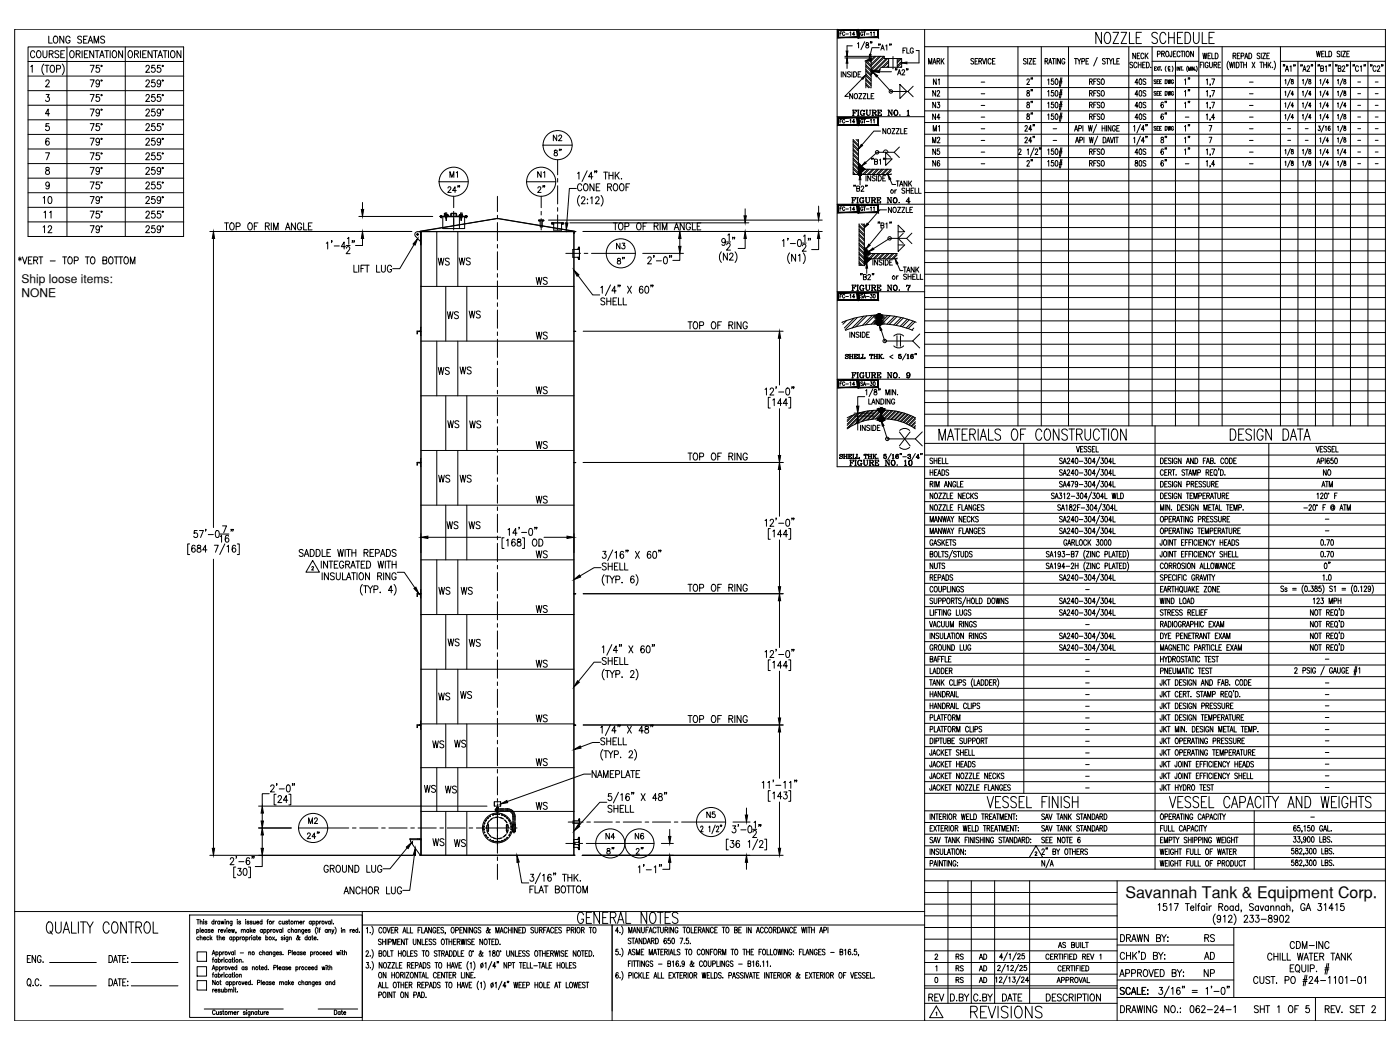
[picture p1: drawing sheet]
<svg xmlns="http://www.w3.org/2000/svg" width="610mm" height="457mm" viewBox="0 0 610 457" stroke-linecap="round" stroke-linejoin="round" font-family="sans-serif">
<defs><g id="words">
<text font-size="9.3" x="421.9" y="444.5">REVISIONS</text>
<g font-size="8.8">
<text x="476.2" y="20.1">NOZZLE SCHEDULE</text>
<text x="407.8" y="193">MATERIALS OF CONSTRUCTION</text>
<text x="534.8" y="193">DESIGN DATA</text>
<text x="250.5" y="403.2">GENERAL NOTES</text>
</g>
<g font-size="8.4">
<text x="429" y="352.8">VESSEL FINISH</text>
<text x="508.4" y="352.8">VESSEL CAPACITY AND WEIGHTS</text>
</g>
<text font-size="7" x="490" y="391.2">Savannah Tank &amp; Equipment Corp.</text>
<g font-size="6.6">
<text x="20.5" y="20.1">LONG SEAMS</text>
<text x="12.3" y="26.5">COURSE</text>
<text x="18" y="90">10</text>
<text x="18" y="102.7">12</text>
<text x="189.8" y="116.8">WS</text>
<text x="194" y="140.1">WS</text>
<text x="203.6" y="139.7">WS</text>
<text x="232.5" y="148.9">WS</text>
<text x="189.8" y="164.4">WS</text>
<text x="199.3" y="164">WS</text>
<text x="203.6" y="187.7">WS</text>
<text x="232.5" y="196.5">WS</text>
<text x="190.1" y="211.3">WS</text>
<text x="199.3" y="211.3">WS</text>
<text x="193.7" y="231.4">WS</text>
<text x="203.2" y="231.4">WS</text>
<text x="232.5" y="244.1">WS</text>
<text x="190.1" y="260">WS</text>
<text x="200" y="260">WS</text>
<text x="194.4" y="282.6">WS</text>
<text x="232.5" y="291.7">WS</text>
<text x="199.7" y="305.5">WS</text>
<text x="187.7" y="327">WS</text>
<text x="197.2" y="326.7">WS</text>
<text x="263.2" y="373.2">8&quot;</text>
<text x="275.9" y="373.2">2&quot;</text>
<text x="140.1" y="381">GROUND LUG</text>
<text x="148.9" y="390.5">ANCHOR LUG</text>
<text x="487.2" y="411.3">DRAWN BY:</text>
<text x="523.9" y="411.3">RS</text>
<text x="523.5" y="419.1">AD</text>
<text x="551" y="419.5">CHILL WATER TANK</text>
<text x="486.8" y="426.5">APPROVED BY:</text>
<text x="523.5" y="426.5">NP</text>
<text x="403.6" y="437.1">REV</text>
<text x="413.1" y="437.1">D.BY</text>
<text x="423" y="437.1">C.BY</text>
<text x="435.7" y="437.1">DATE</text>
<text x="486.8" y="434.3">SCALE:</text>
</g>
<g font-size="6.2">
<text x="240.2" y="69.1">8&quot;</text>
<text x="194" y="85">24&quot;</text>
<text x="233.2" y="85">2&quot;</text>
<text x="23.3" y="96.3" transform="rotate(-90 23.3 96.3)">11</text>
<text x="97" y="101.2">TOP OF RIM ANGLE</text>
<text x="266.3" y="101.2">TOP OF RIM ANGLE</text>
<text x="7.1" y="116.1">*VERT - TOP TO BOTTOM</text>
<text x="153.1" y="119.6">LIFT LUG</text>
<text x="199" y="116.4">WS</text>
<text x="267.8" y="116.1">8&quot;</text>
<text x="232.5" y="124.9">WS</text>
<text x="298.8" y="144.3">TOP OF RING</text>
<text x="232.5" y="172.5">WS</text>
<text x="194" y="187.3">WS</text>
<text x="298.8" y="201.4">TOP OF RING</text>
<text x="232.5" y="220.1">WS</text>
<text x="298.8" y="258.6">TOP OF RING</text>
<text x="232.5" y="267.8">WS</text>
<text x="203.6" y="282.6">WS</text>
<text x="190.1" y="305.9">WS</text>
<text x="232.5" y="315.4">WS</text>
<text x="298.8" y="315.7">TOP OF RING</text>
<text x="232.5" y="334.4">WS</text>
<text x="256.8" y="339.7">NAMEPLATE</text>
<text x="183.8" y="346.1">WS</text>
<text x="193" y="346.4">WS</text>
<text x="232.5" y="353.5">WS</text>
<text x="187.7" y="369.4">WS</text>
<text x="196.8" y="369.7">WS</text>
<text x="560.9" y="414.2">CDM-INC</text>
<text x="10.9" y="420.2">ENG.</text>
<text x="487.2" y="442">DRAWING NO.:</text>
<text x="517.2" y="442">062-24-1</text>
<text x="545.4" y="442">SHT 1 OF 5</text>
<text x="576.1" y="442">REV. SET 2</text>
</g>
<g font-size="5.7">
<text x="403.6" y="29.3">MARK</text>
<text x="492.5" y="26.8">NECK</text>
<text x="522.8" y="26.8">WELD</text>
<text x="405.7" y="38.1">N1</text>
<text x="450.8" y="38.1" transform="rotate(-90 450.8 38.1)">2&quot;</text>
<text x="473.4" y="38.1">RFSO</text>
<text x="493.2" y="38.1">40S</text>
<text x="405.3" y="43">N2</text>
<text x="450.8" y="43" transform="rotate(-90 450.8 43)">8&quot;</text>
<text x="473.4" y="43">RFSO</text>
<text x="493.2" y="43">40S</text>
<text x="370.4" y="51.5">FIGURE NO. 1</text>
<text x="405.3" y="53.3">N4</text>
<text x="405.3" y="48.3">N3</text>
<text x="450.8" y="53.3" transform="rotate(-90 450.8 53.3)">8&quot;</text>
<text x="473.4" y="48.3">RFSO</text>
<text x="473.4" y="53.3">RFSO</text>
<text x="493.2" y="48.3">40S</text>
<text x="493.2" y="53.3">40S</text>
<text x="509.1" y="48.3" transform="rotate(-90 509.1 48.3)">6&quot;</text>
<text x="509.1" y="53.3" transform="rotate(-90 509.1 53.3)">6&quot;</text>
<text x="383.5" y="59.6">NOZZLE</text>
<text x="405.3" y="58.2">M1</text>
<text x="239.9" y="62.4">N2</text>
<text x="405.3" y="63.5">M2</text>
<text x="509.1" y="63.5" transform="rotate(-90 509.1 63.5)">8&quot;</text>
<text x="405.3" y="68.4">N5</text>
<text x="473.4" y="68.4">RFSO</text>
<text x="493.2" y="68.4">40S</text>
<text x="509.1" y="68.4" transform="rotate(-90 509.1 68.4)">6&quot;</text>
<text x="405.3" y="73.7">N6</text>
<text x="450.8" y="73.7" transform="rotate(-90 450.8 73.7)">2&quot;</text>
<text x="473.4" y="73.7">RFSO</text>
<text x="493.2" y="73.7">80S</text>
<text x="195.1" y="78.3">M1</text>
<text x="233.2" y="78.3">N1</text>
<text x="370.1" y="89.6">FIGURE NO. 4</text>
<text x="385.9" y="93.8">NOZZLE</text>
<text x="267.4" y="109.7">N3</text>
<text x="392.3" y="119.9">TANK</text>
<text x="370.1" y="127.7">FIGURE NO. 7</text>
<text x="370.1" y="165.8">FIGURE NO. 9</text>
<text x="369" y="203.9">FIGURE NO. 10</text>
<text x="575.4" y="208.1">NO</text>
<text x="574.7" y="213.4">ATM</text>
<text x="404.3" y="248.7">NUTS</text>
<text x="580.3" y="248.7" transform="rotate(-90 580.3 248.7)">0&quot;</text>
<text x="133.3" y="359.8">M2</text>
<text x="306.9" y="357.4">N5</text>
<text x="262.8" y="366.5">N4</text>
<text x="275.9" y="366.5">N6</text>
<text x="415.6" y="419.1">RS</text>
<text x="425.4" y="419.1">AD</text>
<text x="415.6" y="424">RS</text>
<text x="425.4" y="424">AD</text>
</g>
<g font-size="5.3">
<text x="392.3" y="24.3">FLG</text>
<text x="519.3" y="38.1" transform="rotate(-90 519.3 38.1)">1&quot;</text>
<text x="369" y="44.1">NOZZLE</text>
<text x="519.3" y="43" transform="rotate(-90 519.3 43)">1&quot;</text>
<text x="519.3" y="58.2" transform="rotate(-90 519.3 58.2)">1&quot;</text>
<text x="519.3" y="63.5" transform="rotate(-90 519.3 63.5)">1&quot;</text>
<text x="389.5" y="82.2">TANK</text>
<text x="387" y="85.4">or SHELL</text>
<text x="387.7" y="122.8">or SHELL</text>
<text x="415.6" y="429">RS</text>
<text x="425.4" y="429">AD</text>
<text x="459.3" y="429">APPROVAL</text>
</g>
<g font-size="5.2">
<text x="9.4" y="123.4">Ship loose items:</text>
<text x="9.4" y="129.2">NONE</text>
</g>
<g font-size="4.4">
<text x="364.8" y="16.6">FC-14</text>
<text x="364.8" y="54.7">FC-14</text>
<text x="364.8" y="92.8">FC-14</text>
<text x="364.8" y="130.9">FC-14</text>
<text x="373.9" y="130.9">SA-30</text>
<text x="364.8" y="169">FC-14</text>
<text x="373.9" y="169">SA-30</text>
</g>
<g font-size="2.6">
<text x="426.5" y="37">-</text>
<text x="426.5" y="42">-</text>
<text x="543.3" y="37">-</text>
<text x="543.3" y="42">-</text>
<text x="590.2" y="37">-</text>
<text x="590.2" y="42">-</text>
<text x="598" y="37">-</text>
<text x="598" y="42">-</text>
<text x="426.5" y="47.3">-</text>
<text x="543.3" y="47.3">-</text>
<text x="590.2" y="47.3">-</text>
<text x="598" y="47.3">-</text>
<text x="426.5" y="52.2">-</text>
<text x="515.1" y="52.2">-</text>
<text x="543.3" y="52.2">-</text>
<text x="590.2" y="52.2">-</text>
<text x="598" y="52.2">-</text>
<text x="426.5" y="57.1">-</text>
<text x="457.6" y="57.1">-</text>
<text x="543.3" y="57.1">-</text>
<text x="559.9" y="57.1">-</text>
<text x="567.6" y="57.1">-</text>
<text x="590.2" y="57.1">-</text>
<text x="598" y="57.1">-</text>
<text x="426.5" y="62.4">-</text>
<text x="457.6" y="62.4">-</text>
<text x="543.3" y="62.4">-</text>
<text x="559.9" y="62.4">-</text>
<text x="567.6" y="62.4">-</text>
<text x="590.2" y="62.4">-</text>
<text x="598" y="62.4">-</text>
<text x="426.5" y="67.4">-</text>
<text x="543.3" y="67.4">-</text>
<text x="590.2" y="67.4">-</text>
<text x="598" y="67.4">-</text>
<text x="426.5" y="72.7">-</text>
<text x="515.1" y="72.7">-</text>
<text x="543.3" y="72.7">-</text>
<text x="590.2" y="72.7">-</text>
<text x="598" y="72.7">-</text>
<text x="576.1" y="227.2">-</text>
<text x="576.1" y="232.5">-</text>
<text x="471.7" y="257.9">-</text>
<text x="471.7" y="273">-</text>
<text x="471.7" y="288.6">-</text>
<text x="471.7" y="293.5">-</text>
<text x="576.1" y="288.2">-</text>
<text x="471.7" y="298.4">-</text>
<text x="576.1" y="298.4">-</text>
<text x="471.7" y="303.7">-</text>
<text x="576.1" y="303.7">-</text>
<text x="471.7" y="308.7">-</text>
<text x="576.1" y="308.7">-</text>
<text x="471.7" y="314">-</text>
<text x="576.1" y="313.6">-</text>
<text x="471.7" y="323.8">-</text>
<text x="471.7" y="318.9">-</text>
<text x="576.1" y="318.9">-</text>
<text x="576.1" y="323.8">-</text>
<text x="471.7" y="329.1">-</text>
<text x="576.1" y="328.8">-</text>
<text x="471.7" y="334.1">-</text>
<text x="576.1" y="334.1">-</text>
<text x="471.7" y="339.4">-</text>
<text x="576.1" y="339">-</text>
<text x="471.7" y="344.3">-</text>
<text x="576.1" y="344">-</text>
<text x="569.7" y="357">-</text>
</g>
</g></defs>
<!-- layer: CENTER -->
<g fill="none" stroke="#000" stroke-width=".44">
<path d="M388.8 24.6v5.4M242.8 69.6v6.5M242.8 77.7v1.6M192.1 93.8v1.1M193.6 93.7h1.7M197.5 85.5v4.9M197.5 92v8.1M199.8 93.7h1.7M203 93.8v1.1M216.6 85.5v6.6M216.6 93.7v1.6M216.6 96.9v7.9"/>
<path d="M234.7 95.8v.4M235.6 85.5v4.9M235.6 92v1.6M235.6 95.2v4.9M236.6 95.8v.4M240.5 97v.6M242.8 80.9v7.9M242.8 90.4v1.6M242.8 93.6v6.5M245.1 97v.6M181.3 102.1h.5v.5M181.8 101.6v.5h.5"/>
<path d="M216.6 106.4v1.6M216.6 109.6v7.9M216.6 119.1v1.6M246.4 110.3h6.4M251.8 108h.6M251.8 112.6h.6M254.4 110.3h1.6M257.6 110.3h6.4M216.6 122.3v7.9M216.6 131.8v1.6M216.6 135v7.9M216.6 144.5v1.6"/>
<path d="M216.6 147.7v7.9M216.6 157.2v1.6M216.6 160.4v7.9M216.6 169.9v1.6M216.6 173.1v7.9M216.6 182.6v1.6M216.6 185.8v7.9M216.6 195.3v1.6M216.6 198.5v7.9M216.6 208v1.6M216.6 211.2v7.9M216.6 220.7v1.6"/>
<path d="M216.6 223.9v7.9M216.6 233.4v1.6M216.6 236.6v7.9M216.6 246.1v1.6M216.6 249.3v7.9M216.6 258.8v1.6M216.6 262v7.9M216.6 271.5v1.6M216.6 274.7v7.9M216.6 284.2v1.6M216.6 287.4v7.9M216.6 296.9v1.6"/>
<path d="M216.6 300.1v7.9M216.6 309.6v1.6M216.6 312.8v7.9M216.6 322.3v1.6M216.6 325.5v7.9M216.6 335v1.6M216.6 338.2v7.9M212.6 358.9v3.2M213.6 355.3a6 6 0 0 0-2.8 6.8M215.4 352.7h5.6a2.76 2.76 0 0 1 2.8 2.7v7.4M216.6 350v10.5h8.5M216.6 354.5l-1.5 .2"/>
<path d="M216.6 347.7v1.6M216.6 350.9v7.9M218.2 354.7a6 6 0 0 1 4.4 5.8M220.6 358.9v3.2M247.4 357.9h6.5M251.9 356.8h.6M251.9 359h.6M255.5 357.9h1.6M258.7 357.9h7.9M268.2 357.9h1.6M271.4 357.9h7.9M280.9 357.9h1.6"/>
<path d="M284.1 357.9h7.9M293.6 357.9h1.6M296.8 357.9h6.5M142.7 360.5h9.2M153.5 360.5h1.5M156.6 360.5h8M166.2 360.5h1.5M169.3 360.5h8M178.9 360.5h1.5M179.3 366.8h.4M182 360.5h8M191.6 360.5h1.5"/>
<path d="M194.7 360.5h8M204.3 360.5h1.5M207.4 360.5h9.2v7.5M211.4 363.5l1 1.3M216.6 360.4v1.6M216.6 363.6v7.9M216.6 373.1v1.6M216.6 376.3v6.6M220.9 364.7a6 6 0 0 1-7.3 1M222.4 362.1l-.6 1.4M246.4 367.3h4.1M251.8 364.9h.6"/>
<path d="M251.8 369.6h.6M251.9 366.3h.5M251.9 368.2h.5M252.1 367.3h1.6M255.3 367.3h4.1"/>
</g>
<!-- layer: DIM -->
<g fill="none" stroke="#000" stroke-width=".44">
<path d="M12.2 20.4h67.7v82.6h-67.7zM12.2 33.1h67.7M12.2 26.8h67.7M12.2 39.5h67.7M13.4 29l.6-.6v3.1M19.1 27.9a3.5 3.5 0 0 0 0 4.6M20 35.5l.4-.7 .8 .1 .2 .5-.3 1-1.3 1.4h1.7M20.4 28.4v3.1M22.3 28.6l.2-.2a1.55 1.55 0 0 1 1.3 1.6 1.55 1.55 0 0 1-1.3 1.5 1.95 1.95 0 0 1-.2-2.9zM24.6 30l1.5-.1 .3-.5-.3-.8-1.5-.2v3.1M27.1 27.9a3.6 3.6 0 0 1 0 4.6M29.1 20.4v82.6"/>
<path d="M30.8 22.2l.3-.1a1.54 1.54 0 0 1 1.2 1.5 1.54 1.54 0 0 1-1.2 1.5 1.97 1.97 0 0 1-.3-2.9zM33.2 23.5l1.4-.1 .3-.4-.3-.8-1.4-.1v3M34 23.5l.9 1.6M35.8 22.1v3M36.7 23.5h1M38.3 22.1h-1.6v3h1.6M39.3 28.4h1.7l-1.2 3.1M39.3 34.8h1.7l-1.2 3M40.8 22.1v3l-1.7-3v3M42.3 22.1v3M43.2 28.4h-1.2l-.2 1.3a.95 .95 0 0 1 1.4 .1 .95 .95 0 0 1-.1 1.3 .95 .95 0 0 1-1.4-.2M43.3 35.8a.81 .81 0 0 1-.8 .9 .81 .81 0 0 1-.8-1l.8-.9a1.68 1.68 0 0 1 .9 1.5 1.68 1.68 0 0 1-1 1.5l-.6-.4"/>
<path d="M43.4 25.1l1-3 1 3M43.8 24.1h1.2M46.5 22.1v3M48 22.1v3M49.3 22.2l.3-.1a1.55 1.55 0 0 1 1.2 1.5 1.55 1.55 0 0 1-1.2 1.5 1.95 1.95 0 0 1-.3-2.9zM53.4 22.1v3l-1.7-3v3M54.5 20.4v82.6M56.2 22.2l.3-.1a1.54 1.54 0 0 1 1.2 1.5 1.54 1.54 0 0 1-1.2 1.5 1.97 1.97 0 0 1-.3-2.9zM58.6 23.5l1.4-.1 .3-.4-.3-.8-1.4-.1v3M59.4 23.5l.9 1.6M61.2 22.1v3M62.1 23.5h1"/>
<path d="M63.6 29.2l.5-.8 .7 .2 .2 .4-.3 1-1.3 1.5h1.8M63.6 35.5l.5-.7 .7 .1 .2 .5-.3 1-1.3 1.4h1.8M63.7 22.1h-1.6v3h1.6M66.2 22.1v3l-1.7-3v3M66.8 22.1h1.8M67.4 28.4h-1.3l-.1 1.3a.95 .95 0 0 1 1.4 .1 .95 .95 0 0 1-.1 1.4 .95 .95 0 0 1-1.4-.3M67.4 34.8h-1.3l-.1 1.3a.95 .95 0 0 1 1.4 0 .95 .95 0 0 1-.1 1.4 .95 .95 0 0 1-1.4-.2M67.7 22.1v3M68.8 25.1l1-3 1 3M69.2 24.1h1.2M69.9 28.4h-1.3l-.1 1.3a.95 .95 0 0 1 1.4 .1 .95 .95 0 0 1-.2 1.4 .95 .95 0 0 1-1.3-.3M70 35.8l-.4 .7a.85 .85 0 0 1-1.1-.3 .85 .85 0 0 1 .2-1.1 .85 .85 0 0 1 1.2 .1l.1 .6a1.44 1.44 0 0 1-1 2l-.5-.4"/>
<path d="M71 22.1h1.7M71.9 22.1v3M73.4 22.1v3M74.7 22.2l.3-.1a1.55 1.55 0 0 1 1.2 1.5 1.55 1.55 0 0 1-1.2 1.5 1.95 1.95 0 0 1-.3-2.9zM78.8 22.1v3l-1.7-3v3M12.2 45.8h67.7M12.2 52.2h67.7M12.2 58.5h67.7M20.1 41.1h1.3l-.7 1.2a.92 .92 0 0 1 .7 1.4 .92 .92 0 0 1-1.6-.1M21.3 53.8h-1.2l-.1 1.3a.94 .94 0 0 1 1.3 .1 .94 .94 0 0 1-.1 1.4 .94 .94 0 0 1-1.4-.3M21.6 49.5h-1.8l1.2-2v3M39.3 41.1h1.7l-1.2 3.1"/>
<path d="M39.3 47.5h1.7l-1.2 3M39.3 53.8h1.7l-1.2 3.1M43.2 41.1h-1.2l-.2 1.3a.95 .95 0 0 1 1.4 .1 .95 .95 0 0 1-.1 1.3 .95 .95 0 0 1-1.4-.2M43.2 53.8h-1.2l-.2 1.3a.95 .95 0 0 1 1.4 .1 .95 .95 0 0 1-.1 1.3 .95 .95 0 0 1-1.4-.2M43.3 48.5a.81 .81 0 0 1-.8 .9 .81 .81 0 0 1-.8-1l.8-.9a1.68 1.68 0 0 1 .9 1.5 1.68 1.68 0 0 1-1 1.5l-.6-.4M63.6 41.9l.5-.8 .7 .2 .2 .4-.3 1-1.3 1.5h1.8M63.6 48.2l.5-.7 .7 .1 .2 .5-.3 1-1.3 1.4h1.8M63.6 54.6l.5-.8 .7 .2 .2 .4-.3 1-1.3 1.5h1.8M67.4 41.1h-1.3l-.1 1.3a.95 .95 0 0 1 1.4 .1 .95 .95 0 0 1-.1 1.4 .95 .95 0 0 1-1.4-.3M67.4 47.5h-1.3l-.1 1.3a.95 .95 0 0 1 1.4 0 .95 .95 0 0 1-.1 1.4 .95 .95 0 0 1-1.4-.2M67.4 53.8h-1.3l-.1 1.3a.95 .95 0 0 1 1.4 .1 .95 .95 0 0 1-.1 1.4 .95 .95 0 0 1-1.4-.3M69.9 41.1h-1.3l-.1 1.3a.95 .95 0 0 1 1.4 .1 .95 .95 0 0 1-.2 1.4 .95 .95 0 0 1-1.3-.3"/>
<path d="M69.9 53.8h-1.3l-.1 1.3a.95 .95 0 0 1 1.4 .1 .95 .95 0 0 1-.2 1.4 .95 .95 0 0 1-1.3-.3M70 48.5l-.4 .7a.85 .85 0 0 1-1.1-.3 .85 .85 0 0 1 .2-1.1 .85 .85 0 0 1 1.2 .1l.1 .6a1.44 1.44 0 0 1-1 2l-.5-.4M12.2 64.9h67.7M12.2 71.2h67.7M12.2 77.6h67.7M19.8 66.5h1.7l-1.2 3.1M20.1 73v.9a1.12 1.12 0 0 1 1.3 .6 1.12 1.12 0 0 1-.5 1.4 .98 .98 0 0 1-1.1-1 .98 .98 0 0 1 1.3-.9l.3-.7a.88 .88 0 0 0-1.3-.3zM21.4 60.6l-.8-.4a1.76 1.76 0 0 0 .1 3 .88 .88 0 0 0 .8-1.3 .88 .88 0 0 0-1.5-.1l-.1 .4M39.3 60.2h1.7l-1.2 3M39.3 66.5h1.7l-1.2 3.1M39.3 72.9h1.7l-1.2 3M39.3 79.2h1.7l-1.2 3.1"/>
<path d="M43.2 66.5h-1.2l-.2 1.3a.95 .95 0 0 1 1.4 .1 .95 .95 0 0 1-.1 1.3 .95 .95 0 0 1-1.4-.2M43.2 79.2h-1.2l-.2 1.3a.95 .95 0 0 1 1.4 .1 .95 .95 0 0 1-.1 1.3 .95 .95 0 0 1-1.4-.2M43.3 61.2a.81 .81 0 0 1-.8 .9 .81 .81 0 0 1-.8-1l.8-.9a1.68 1.68 0 0 1 .9 1.5 1.68 1.68 0 0 1-1 1.5l-.6-.4M43.3 73.9a.81 .81 0 0 1-.8 .9 .81 .81 0 0 1-.8-1l.8-.9a1.68 1.68 0 0 1 .9 1.5 1.68 1.68 0 0 1-1 1.5l-.6-.4M63.6 60.9l.5-.7 .7 .1 .2 .5-.3 1-1.3 1.4h1.8M63.6 67.3l.5-.8 .7 .2 .2 .4-.3 1-1.3 1.5h1.8M63.6 73.6l.5-.7 .7 .1 .2 .5-.3 1-1.3 1.4h1.8M63.6 80l.5-.8 .7 .2 .2 .4-.3 1-1.3 1.5h1.8M67.4 60.2h-1.3l-.1 1.3a.95 .95 0 0 1 1.4 0 .95 .95 0 0 1-.1 1.4 .95 .95 0 0 1-1.4-.2M67.4 66.5h-1.3l-.1 1.3a.95 .95 0 0 1 1.4 .1 .95 .95 0 0 1-.1 1.4 .95 .95 0 0 1-1.4-.3M67.4 72.9h-1.3l-.1 1.3a.95 .95 0 0 1 1.4 0 .95 .95 0 0 1-.1 1.4 .95 .95 0 0 1-1.4-.2M67.4 79.2h-1.3l-.1 1.3a.95 .95 0 0 1 1.4 .1 .95 .95 0 0 1-.1 1.4 .95 .95 0 0 1-1.4-.3"/>
<path d="M69.9 66.5h-1.3l-.1 1.3a.95 .95 0 0 1 1.4 .1 .95 .95 0 0 1-.2 1.4 .95 .95 0 0 1-1.3-.3M69.9 79.2h-1.3l-.1 1.3a.95 .95 0 0 1 1.4 .1 .95 .95 0 0 1-.2 1.4 .95 .95 0 0 1-1.3-.3M70 61.2l-.4 .7a.85 .85 0 0 1-1.1-.3 .85 .85 0 0 1 .2-1.1 .85 .85 0 0 1 1.2 .1l.1 .6a1.44 1.44 0 0 1-1 2l-.5-.4M70 73.9l-.4 .7a.85 .85 0 0 1-1.1-.3 .85 .85 0 0 1 .2-1.1 .85 .85 0 0 1 1.2 .1l.1 .6a1.44 1.44 0 0 1-1 2l-.5-.4M191.2 79.1h12.7M229.3 79.1h12.7M236.5 63.2h12.7M251.5 75.5l.6-.5v3M255.7 74.4l-2.3 4.6M258.1 77h-1.8l1.2-2v3M259.1 74.5h-.2h.2l-.2 .7M259.9 74.5h-.3h.3l-.3 .7"/>
<path d="M262.8 75h1.8M263.7 75v3M265.2 75v3M265.2 76.4h1.7M266.9 75v3M267.9 75v3M268.5 76.2l1.1 1.8M269.6 75l-1.7 2M270.6 77.7v.3zM12.2 83.9h67.7M12.2 90.3h67.7M12.2 96.6h67.7"/>
<path d="M21.5 80.2a.81 .81 0 0 1-.9 .9 .81 .81 0 0 1-.7-1l.7-.9a1.68 1.68 0 0 1 1 1.6 1.68 1.68 0 0 1-1.1 1.5l-.5-.4M39.3 85.6h1.7l-1.2 3M39.3 91.9h1.7l-1.2 3.1M39.3 98.3h1.7l-1.2 3M43.2 91.9h-1.2l-.2 1.3a.95 .95 0 0 1 1.4 .1 .95 .95 0 0 1-.1 1.3 .95 .95 0 0 1-1.4-.2M43.3 86.6a.81 .81 0 0 1-.8 .9 .81 .81 0 0 1-.8-1l.8-.9a1.68 1.68 0 0 1 .9 1.5 1.68 1.68 0 0 1-1 1.5l-.6-.4M43.3 99.3a.81 .81 0 0 1-.8 .9 .81 .81 0 0 1-.8-1l.8-.9a1.68 1.68 0 0 1 .9 1.5 1.68 1.68 0 0 1-1 1.5l-.6-.4M63.6 86.3l.5-.7 .7 .1 .2 .5-.3 1-1.3 1.4h1.8M63.6 92.7l.5-.8 .7 .2 .2 .4-.3 1-1.3 1.5h1.8M63.6 99l.5-.7 .7 .1 .2 .5-.3 1-1.3 1.4h1.8M67.4 85.6h-1.3l-.1 1.3a.95 .95 0 0 1 1.4 0 .95 .95 0 0 1-.1 1.4 .95 .95 0 0 1-1.4-.2M67.4 91.9h-1.3l-.1 1.3a.95 .95 0 0 1 1.4 .1 .95 .95 0 0 1-.1 1.4 .95 .95 0 0 1-1.4-.3"/>
<path d="M67.4 98.3h-1.3l-.1 1.3a.95 .95 0 0 1 1.4 0 .95 .95 0 0 1-.1 1.4 .95 .95 0 0 1-1.4-.2M69.9 91.9h-1.3l-.1 1.3a.95 .95 0 0 1 1.4 .1 .95 .95 0 0 1-.2 1.4 .95 .95 0 0 1-1.3-.3M70 86.6l-.4 .7a.85 .85 0 0 1-1.1-.3 .85 .85 0 0 1 .2-1.1 .85 .85 0 0 1 1.2 .1l.1 .6a1.44 1.44 0 0 1-1 2l-.5-.4M70 99.3l-.4 .7a.85 .85 0 0 1-1.1-.3 .85 .85 0 0 1 .2-1.1 .85 .85 0 0 1 1.2 .1l.1 .6a1.44 1.44 0 0 1-1 2l-.5-.4M156.3 94.3h32.1M157.8 88.2v3M193.9 92.8h.6v2.2h-.6zM193.9 93.4h.6M200.6 92.8h.6v2.2h-.6zM200.6 93.4h.6M238.8 95.8h119.2M248.1 97h78"/>
<path d="M251 82.1h-3.1l-1.1 14.9M252.3 85.1a3.5 3.5 0 0 0 0 4.6M253.2 86.4l.5-.7h.5l.5 .6-.4 1-1.2 1.4h1.7M253.3 80.8a.94 .94 0 0 0-1.1-.8 .94 .94 0 0 0-.7 1.2v.7a.95 .95 0 0 0 .7 1.2 .95 .95 0 0 0 1.1-.8M254.6 80.2l.2-.2a1.54 1.54 0 0 1 1.3 1.6 1.54 1.54 0 0 1-1.3 1.5 1.95 1.95 0 0 1-.2-2.9zM255.8 86.7v.3zM255.8 88.4v.3zM257.2 86.3l.6-.6v3M258.6 80v3.1l-1.7-3.1v3.1M259.4 86.4l.5-.7h.5l.5 .6-.4 1-1.3 1.4h1.8M259.6 81.5h1M261.2 80h-1.6v3.1h1.6"/>
<path d="M261.7 85.1a3.5 3.5 0 0 1 0 4.6M264.6 81.5l1.4-.2 .2-1-1.6-.3v3.1M265.4 81.5l.9 1.6M267.5 80.2l.3-.2a1.54 1.54 0 0 1 1.3 1.6 1.54 1.54 0 0 1-1.3 1.5 1.95 1.95 0 0 1-.3-2.9zM270.2 80.2l.3-.2a1.55 1.55 0 0 1 1.3 1.6 1.55 1.55 0 0 1-1.3 1.5 1.97 1.97 0 0 1-.3-2.9zM272.6 81.5h1M274.2 80h-1.6v3.1M324.5 90.9v3.1M356.4 89.7v3.1M91.4 100.8h87.9M92.9 103.8v125.9M142.1 105.9l.6-.5v3"/>
<path d="M144.5 104.9h-.2h.2l-.2 .8M145.5 107.1h2.2M150.5 107.4h-1.9l1.2-2v3M150.7 106.9h1.7M150.8 108.1l.5-.7h.5l.5 .6-.4 1-1.2 1.4h1.7M151.3 103.9l.6-.6v3.1M153.5 104.9h-.2h.2l-.2 .8M154.3 104.9h-.3h.3l-.3 .8M157.8 103.8v3.1h-3M180.3 106.5l-6.2 10.5h-3.1M251.7 120l6.4 8.4h3M253.9 100.8h104.1"/>
<path d="M264 110.3h12.7M279.8 110.3h17.8M282.1 112.6l.5-.8 .7 .2 .3 .4-.4 1-1.2 1.5h1.7M284.8 111.4h-.2h.2l-.2 .7M285.8 113.6h2.2M289.3 112l.6-.2a1.92 1.92 0 0 1 0 3.1h-.3a2.14 2.14 0 0 1-.3-2.9zM291.7 111.4h-.2h.2l-.2 .7M292.5 111.4h-.3h.3l-.3 .7M296 110.3v3.1h-3M296 103.8v3.5M314.1 109.6a3.6 3.6 0 0 0 0 4.7M315.8 104.8a.82 .82 0 0 1-.8 .9 .82 .82 0 0 1-.8-1l.8-.9a1.66 1.66 0 0 1 .9 1.6 1.66 1.66 0 0 1-1 1.5l-.5-.5"/>
<path d="M316.3 105.3h1.8M316.5 106.6l.4-.7h.6l.4 .5-.3 1.1-1.3 1.4h1.8M316.7 110.2v3.1l-1.7-3.1v3.1M316.9 102.4l.6-.6v3M317.7 110.9l.5-.7 .7 .2 .3 .4-.4 1-1.2 1.5h1.7M319.2 103.4h-.3h.3l-.3 .7M319.9 103.4h-.2h.2l-.2 .7M320 109.6a3.5 3.5 0 0 1 0 4.7M324.5 103.8v4.4h-3.1M340.7 104.9l.6-.6v3.1M343.2 103.9h-.3h.3l-.3 .7M343.8 110.1a3.5 3.5 0 0 0 0 4.7"/>
<path d="M344.1 106h2.3M346.4 110.7v3l-1.7-3v3M347.6 104.5l.6-.2a1.92 1.92 0 0 1 0 3.1h-.2a2.14 2.14 0 0 1-.4-2.9zM347.7 111.3l.6-.6v3M349.3 105.8h1.7M349.4 107.1l.5-.8h.5l.5 .6-.3 1-1.3 1.5h1.7M349.8 110.1a3.6 3.6 0 0 1 0 4.7M349.9 102.8l.6-.5v3M352.1 103.9h-.2h.2l-.2 .7M352.9 103.9h-.2h.2l-.2 .7M356.4 103.8v4.9h-3M261.6 125.2l.7-.6v3.1"/>
<path d="M263.4 130.2l-.7-.5-.8 .2-.2 .8 1.4 .8 .3 .8-.7 .5-1.1-.5M264.2 129.7v3.1M264.2 131.2h1.8M265.8 124.1l-2.2 4.6M266 129.7v3.1M266.9 131.2h1M268.3 126.7h-1.9l1.3-2.1v3.1M268.5 129.7h-1.6v3.1h1.6M269.3 124.2h-.3h.3l-.3 .7M269.3 129.7v3.1h1.5M270 124.2h-.2h.2l-.2 .7M271.4 129.7v3.1h1.5"/>
<path d="M273.2 124.6l1.8 3.1M275 124.6l-1.8 3.1M279.9 125.1l-.8-.5a1.75 1.75 0 0 0 .2 3.1 .88 .88 0 0 0 .7-1.3 .88 .88 0 0 0-1.5-.2l-.1 .5M281.1 124.8l.6-.2a1.92 1.92 0 0 1 0 3.1h-.2a2.14 2.14 0 0 1-.4-2.9zM283.6 124.2h-.3h.3l-.3 .7M284.3 124.2h-.2h.2l-.2 .7M253.9 144.2h87.1M339.4 147.3v20.3M333.1 169.5l.6-.5v3M335.3 169.7l.3-.6 .7-.1 .5 .8-1.6 2.2h1.8M335.4 173h-.9v4.7h.9M336.5 174.2l.6-.6v3.1"/>
<path d="M338.1 168.5h-.3h.3l-.3 .7M339 170.7h2.3M339.4 177.9v20.4M340.5 175.6h-1.9l1.3-2v3.1M342.5 169.1l.6-.1a1.92 1.92 0 0 1 0 3h-.2a2.14 2.14 0 0 1-.4-2.9zM342.9 175.6h-1.8l1.2-2v3.1M343.4 173h.9v4.7h-.9M345 168.5h-.3h.3l-.3 .7M345.7 168.5h-.2h.2l-.2 .7M253.9 201.4h87.1M339.4 204.4v20.4M82.6 236.8h-.9v4.7h.9"/>
<path d="M84.9 237.8l-.7-.4a1.76 1.76 0 0 0 .1 3.1 .88 .88 0 0 0 .7-1.3 .88 .88 0 0 0-1.4-.2l-.1 .4M85.9 231h-1.3l-.1 1.3a.95 .95 0 0 1 1.4 .1 .95 .95 0 0 1-.2 1.4 .95 .95 0 0 1-1.3-.3M86 237.6v.8a1.21 1.21 0 0 1 1.3 .5 1.21 1.21 0 0 1 0 1.4l-.4 .2a.99 .99 0 0 1-1.2-1.1 .99 .99 0 0 1 1.3-.8l.4-.8a.88 .88 0 0 0-1.4-.2zM86.8 231h1.8l-1.3 3.1M89.7 230.6h-.3h.3l-.3 .7M90.1 239.4h-1.8l1.2-2v3.1M90.7 232.8h2.2M93.3 237.4h1.7l-1.2 3.1M94.1 231.2l.6-.2a1.92 1.92 0 0 1 0 3.1h-.2a2.14 2.14 0 0 1-.4-2.9zM95.8 233.6l.7-.6v3.1M95.8 232.5h3.9M96.9 229h1.7l-1.2 3"/>
<path d="M97.9 236.8l-2.2 4.7M98.9 238l.6-.6v3.1M99.5 233.5l-.7-.5a1.75 1.75 0 0 0 .1 3.1 .88 .88 0 0 0 .8-1.3 .88 .88 0 0 0-1.5-.1l-.1 .4M100.8 230.6h-.3h.3l-.3 .7M101.5 230.6h-.2h.2l-.2 .7M102.6 237.8l-.8-.4a1.75 1.75 0 0 0 .2 3.1 .88 .88 0 0 0 .7-1.3 .88 .88 0 0 0-1.5-.2l-.1 .4M103.3 236.8h.9v4.7h-.9M132 239.7l-.6-.5-.9 .2-.1 .9 1.4 .7 .2 .9-.6 .4-1.1-.4M135.1 239.2a1.54 1.54 0 0 1 1.8 1.6 1.54 1.54 0 0 1-1.8 1.5zM137.7 239.2a1.54 1.54 0 0 1 1.7 1.6 1.54 1.54 0 0 1-1.7 1.5zM140.3 239.2v3.1h1.5M144 239.2h-1.6v3.1h1.6"/>
<path d="M147 239.2l.7 3.1 .6-3.1 .6 3.1 .6-3.1M150.3 239.2v3.1M150.9 239.2h1.7M151.7 239.2v3.1M153.2 239.2v3.1M154.9 239.2v3.1M162.7 239.2h-1.6v3.1h1.6M168.3 239.2a1.54 1.54 0 0 1 1.7 1.6 1.54 1.54 0 0 1-1.7 1.5zM172.5 239.7l-.6-.5-1.2 .5 .3 .7 1.2 .6 .3 .4v.5l-.6 .4-1.2-.4M183.3 232.4v8.2M186.3 234h31.8M219.5 234.2h-.9v4.6h.9"/>
<path d="M220.6 235.3l.6-.6v3.1M221.2 230.7l.6-.6v3.1M224.3 235.2l-.8-.5a1.75 1.75 0 0 0 .2 3.1 .88 .88 0 0 0 .7-1.3 .88 .88 0 0 0-1.5-.2l-.1 .5M225.1 232.1h-1.8l1.2-2v3.1M225.4 234.9v.9a1.23 1.23 0 0 1 1.2 .5 1.23 1.23 0 0 1 0 1.4 .99 .99 0 0 1-1.5-.7 .99 .99 0 0 1 1.3-1.1l.4-.7a.91 .91 0 0 0-1.4-.3zM226.1 229.7h-.2h.2l-.2 .7M227.1 231.8h2.2M227.5 234.2h.8v4.6h-.8M230.6 230.3l.6-.2a1.92 1.92 0 0 1 0 3.1h-.3a2.18 2.18 0 0 1-.3-2.9zM232.3 234.9l.2-.2a1.54 1.54 0 0 1 1.3 1.6 1.54 1.54 0 0 1-1.3 1.5 1.93 1.93 0 0 1-.2-2.9zM233 229.7h-.2h.2l-.2 .7M233.8 229.7h-.3h.3l-.3 .7"/>
<path d="M234.7 234.7a1.54 1.54 0 0 1 1.7 1.6 1.54 1.54 0 0 1-1.7 1.5zM236.9 234h10M249.9 232.4v8.2M266.8 239.5l-2.2 4.6M272.7 239.6h-.2h.2l-.2 .7M273.5 239.6h-.3h.3l-.3 .7M287 239.6h-.2h.2l-.2 .7M287.8 239.6h-.3h.3l-.3 .7M333.1 226.7l.6-.6v3.1M335.3 226.8l.3-.5 .7-.2 .5 .9-1.6 2.2h1.8M335.4 230.2h-.9v4.6h.9M336.5 231.3l.6-.5v3"/>
<path d="M338.1 225.7h-.3h.3l-.3 .7M339 227.8h2.3M339.4 235.1v20.4M340.5 232.8h-1.9l1.3-2v3M342.5 226.3l.6-.2a1.92 1.92 0 0 1 0 3.1h-.2a2.14 2.14 0 0 1-.4-2.9zM342.9 232.8h-1.8l1.2-2v3M343.4 230.2h.9v4.6h-.9M345 225.7h-.3h.3l-.3 .7M345.7 225.7h-.2h.2l-.2 .7M92.9 243.5v125.9M132.5 242.3l1-3.1 1 3.1M132.9 241.3h1.2"/>
<path d="M139.9 244.3v3.1M140.3 249.4v3.1M142.4 240.7h1M142.6 244.3v3.1l-1.7-3.1v3.1M143 249.4v3.1l-1.8-3.1v3.1M143.2 244.3h1.7M144.1 244.3v3.1M145.6 249.9l-.7-.5-.8 .2-.1 .8 1.3 .7 .3 .9-.7 .5-1.1-.5M145.6 245.8h1M146.4 249.4v2.2l.8 .9 .8-.5 .2-2.6M147.2 244.3h-1.6v3.1h1.6M149.1 249.4v3.1h1.5"/>
<path d="M149.6 245a.96 .96 0 0 0-1.1-.7 .96 .96 0 0 0-.7 1.2v.7a.96 .96 0 0 0 .9 1.2 .96 .96 0 0 0 .9-1.2h-.6M150.5 245.8l1.5-.2 .2-.4-.2-.7-1.5-.2v3.1M150.9 252.5l1-3.1 .9 3.1M151.3 251.4h1.2M151.4 245.8l.8 1.6M152.7 247.4l1-3.1 1 3.1M153.1 246.4h1.2M153.1 249.4h1.7M153.2 240.7h1.7M154 249.4v3.1M154.9 244.3h1.8M155.4 249.4v3.1"/>
<path d="M155.8 244.3v3.1M156.8 249.6l.2-.2a1.54 1.54 0 0 1 1.3 1.5 1.54 1.54 0 0 1-1.3 1.6 1.98 1.98 0 0 1-.2-2.9zM157.3 245.8h1M157.8 254.5a3.6 3.6 0 0 0 0 4.6M158.3 255.1h1.7M158.5 240.7l1.5-.1 .1-1.1-1.6-.3v3.1M158.9 244.3h-1.6v3.1h1.6M159.2 255.1v3M159.4 240.7l.9 1.6M159.6 244.3a1.54 1.54 0 0 1 1.8 1.6 1.54 1.54 0 0 1-1.8 1.5zM160.3 255.1l.9 1.4v1.6M160.9 249.4v3.1l-1.7-3.1v3.1"/>
<path d="M161.1 240.7h1M162.2 255.1l-1 1.4M162.8 256.7l1.5-.2 .3-.4-.3-.9-1.5-.1v3M163.5 240.9l1.5-.2 .2-.4-.2-.9-1.5-.2v3.1M164.4 250.9l1.5-.2 .2-1-1.7-.3v3.1M164.6 244.3l.6 3.1 .6-3.1 .6 3.1 .6-3.1M165.3 250.9l.9 1.6M165.6 257.8v.3zM165.7 242.3l1-3.1 1 3.1M166.1 241.3h1.2M167 249.4v3.1M167.8 244.3v3.1"/>
<path d="M168.4 244.3h1.7M169.3 244.3v3.1M169.8 249.4v3.1l-1.8-3.1v3.1M170.7 245.8h1.8M170.7 244.3v3.1M171 257.1h-1.9l1.3-2v3M171.6 254.5a3.5 3.5 0 0 1 0 4.6M172.5 250.1a.95 .95 0 0 0-1.2-.7 .95 .95 0 0 0-.7 1.2v.7a.95 .95 0 0 0 .9 1.2 .95 .95 0 0 0 1-1.2h-.6M172.5 244.3v3.1M173 249.2h3l4.7 6.8M253.9 258.5h87.1M261.7 247.2h-3l-6.1 3.6"/>
<path d="M262.5 240.1h1.3l-.7 1.1a.93 .93 0 0 1 .8 1.5 .93 .93 0 0 1-1.7-.2M263.1 250.2a3.5 3.5 0 0 0 0 4.7M263.6 250.8h1.7M264 245.6l-.6-.4-1.2 .4 .3 .7 1.5 1v.5l-.6 .4-1.2-.4M264.5 250.8v3.1M264.8 245.2v3M264.8 246.6h1.8M265.6 250.8l1 1.5v1.6M266.6 245.2v3M267.5 246.6h1M267.5 250.8l-.9 1.5M267.8 240.6l.6-.5v3"/>
<path d="M268.2 252.4l1.4-.1 .3-.5-.3-.8-1.4-.2v3.1M269.2 245.2h-1.7v3h1.7M269.9 245.2v3h1.5M270.9 253.6v.3zM271.5 240.5l-.8-.4a1.77 1.77 0 0 0 .2 3 .89 .89 0 0 0 .7-1.3 .89 .89 0 0 0-1.5-.1l-.1 .4M272 245.2v3h1.5M276.1 251.2l-.8-.4a1.75 1.75 0 0 0 .1 3.1 .87 .87 0 0 0 .9-.9 .87 .87 0 0 0-.8-.9 .87 .87 0 0 0-.9 .7M276.7 240.1l1.7 3M276.9 250.2a3.5 3.5 0 0 1 0 4.7M278.4 240.1l-1.7 3M283.3 240.5l-.7-.4a1.75 1.75 0 0 0 .1 3 .89 .89 0 0 0 .8-1.3 .89 .89 0 0 0-1.5-.1l-.1 .4M284.6 240.2l.6-.1a1.92 1.92 0 0 1 0 3h-.3a2.2 2.2 0 0 1-.3-2.9z"/>
<path d="M339.4 261.6v20.3M261.7 288.3h-3l-6.8 8.4M262.2 281.8l.6-.6v3.1M263.1 291.4a3.5 3.5 0 0 0 0 4.6M263.6 292h1.7M264 286.7l-.6-.4-1.2 .4 .3 .8 1.5 1v.4l-.6 .4-1.2-.4M264.5 292v3M264.8 286.3v3M264.8 287.8h1.8M265.6 292l1 1.4v1.6M266.4 280.6l-2.2 4.7M266.6 286.3v3"/>
<path d="M267.5 287.8h1M267.5 292l-.9 1.4M268.2 293.6l1.4-.2 .3-.4-.3-.9-1.4-.1v3M268.9 283.3h-1.8l1.2-2.1v3.1M269.2 286.3h-1.7v3h1.7M269.9 280.8h-.3h.3l-.3 .7M269.9 286.3v3h1.5M270.6 280.8h-.2h.2l-.2 .7M270.9 294.7v.3zM272 286.3v3h1.5M273.8 281.2l1.8 3.1M274.6 292.7l.5-.7h.5l.5 .5-.4 1.1-1.3 1.4h1.8"/>
<path d="M275.6 281.2l-1.8 3.1M276.9 291.4a3.5 3.5 0 0 1 0 4.6M280.5 281.7l-.7-.5a1.75 1.75 0 0 0 .1 3.1 .88 .88 0 0 0 .7-1.3 .88 .88 0 0 0-1.5-.2l-.1 .5M281.7 281.4l.6-.2a1.92 1.92 0 0 1 0 3.1h-.2a2.17 2.17 0 0 1-.4-2.9zM284.2 280.8h-.2h.2l-.2 .7M284.9 280.8h-.2h.2l-.2 .7M333.1 283.8l.6-.5v3M335.3 284l.3-.6 .7-.1 .5 .8-1.6 2.2h1.8M335.4 287.3h-.9v4.7h.9M336.5 288.5l.6-.6v3.1M338.1 282.8h-.3h.3l-.3 .7M339 285h2.3"/>
<path d="M339.4 292.2v20.4M340.5 289.9h-1.9l1.3-2v3.1M342.5 283.4l.6-.1a1.92 1.92 0 0 1 0 3h-.2a2.14 2.14 0 0 1-.4-2.9zM342.9 289.9h-1.8l1.2-2v3.1M343.4 287.3h.9v4.7h-.9M345 282.8h-.3h.3l-.3 .7M345.7 282.8h-.2h.2l-.2 .7M253.9 315.7h87.1M261.6 316.8l.6-.6v3M265.8 315.6l-2.2 4.7M268.3 318.2h-1.9l1.3-2v3M269.3 315.7h-.3h.3l-.3 .8"/>
<path d="M270 315.7h-.3h.3l-.3 .8M273.2 316.2l1.7 3M274.9 316.2l-1.7 3M280.1 318.2h-1.8l1.2-2v3M281 316.3v.9a1.21 1.21 0 0 1 1.2 .5 1.21 1.21 0 0 1 0 1.4 .99 .99 0 0 1-1.5-.7 .99 .99 0 0 1 1.3-1l.3-.8a.91 .91 0 0 0-1.3-.3zM283.6 315.7h-.3h.3l-.3 .8M284.3 315.7h-.2h.2l-.2 .8M339.4 318.7v20.2M257.3 337.1h-3l-33.4 11.9M261.1 323.3h-3.1l-5.2 2M262.5 326.3a3.5 3.5 0 0 0 0 4.7M263 326.9h1.7"/>
<path d="M263.3 321.7l-.6-.4-1.1 .4 .3 .7 1.3 .8 .1 .7-.6 .4-1.1-.4M263.8 326.9v3.1M264.2 321.3v3M264.2 322.7h1.7M264.9 326.9l1 1.5v1.6M265.9 321.3v3M266.9 322.7h1M266.9 326.9l-1 1.5M267.5 328.5l1.5-.1 .3-.5-.3-.8-1.5-.2v3.1M268.5 321.3h-1.6v3h1.6M269.3 321.3v3h1.4M270.2 329.7v.3z"/>
<path d="M271.4 321.3v3h1.4M273.9 327.7l.5-.8h.5l.5 .6-.3 1-1.3 1.5h1.7M276.3 326.3a3.5 3.5 0 0 1 0 4.7M336.8 339.8h-.2h.2l-.2 .7M346.2 339.8h-.3h.3l-.3 .7M346.9 339.8h-.2h.2l-.2 .7M112.6 351h99.4M114.2 354.1v3.4M117.2 345.6h-3v5.4M117.9 342.5l.5-.7 .7 .1 .3 .4-.4 1.1-1.2 1.4h1.7M120.2 345.8h-.8v4.7h.8M120.6 341.3h-.2h.2l-.2 .8"/>
<path d="M121.1 347.1l.2-.5 .8-.2 .5 .9-1.6 2.2h1.7M121.6 343.5h2.2M125 341.9l.6-.1a1.92 1.92 0 0 1 0 3h-.2a2.18 2.18 0 0 1-.4-2.9zM125.3 348.4h-1.9l1.3-2v3.1M125.8 345.8h.8v4.7h-.8M127.5 341.3h-.2h.2l-.2 .8M128.2 341.3h-.2h.2l-.2 .8M264.2 349.3h-3l-9.2 10.3M266.2 345.6h-1.2l-.1 1.3a.95 .95 0 0 1 1.4 0 .95 .95 0 0 1-.2 1.4 .95 .95 0 0 1-1.4-.3M266.5 351.1l-.6-.5-1.2 .5 .2 .6 1.6 1.1v.5l-.6 .4-1.2-.4M267.3 350.6v3.1M267.3 352.1h1.7"/>
<path d="M269 350.6v3.1M269.3 345l-2.2 4.6M270 352.1h1M270.3 346.1l.6-.5v3M271.7 350.6h-1.7v3.1h1.7M272.4 350.6v3.1h1.5M274 346l-.8-.4a1.75 1.75 0 0 0 .2 3 .89 .89 0 0 0 .7-1.3 .89 .89 0 0 0-1.5-.1l-.1 .4M274.5 350.6v3.1h1.5M275.2 345.1h-.2h.2l-.2 .7M276 345.1h-.3h.3l-.3 .7M279.2 345.6l1.7 3M280.9 345.6l-1.7 3"/>
<path d="M286.1 347.6h-1.9l1.3-2v3M286.9 345.7v.9a1.11 1.11 0 0 1 1.4 .6 1.11 1.11 0 0 1-.5 1.4 .99 .99 0 0 1-1.2-1 .99 .99 0 0 1 1.3-.9l.4-.4-.1-.6zM289.5 345.1h-.2h.2l-.2 .7M290.3 345.1h-.3h.3l-.3 .7M303.3 357.9h12.7M311.4 359.2l-1.4 3.8M313.8 359.3l-.2 .6M314.3 359.3l-.2 .6M319 359.6h1.4l-.8 1.2a.92 .92 0 0 1 .8 1.4 .92 .92 0 0 1-1.7-.1M319.2 357.9h7.4M321.6 359.2h-.3h.3l-.3 .7M325 351.9v3"/>
<path d="M326 359.7l.6-.1a1.92 1.92 0 0 1 0 3h-.2a2.14 2.14 0 0 1-.4-2.9zM328.3 358.1l.6-.5v3M330.6 359.2h-.3h.3l-.3 .7M331.3 359.2h-.2h.2l-.2 .7M331.9 340.8l.6-.6v3.1M334.3 340.8l.7-.6v3.1M335.4 344.3h-.9v4.6h.9M336.5 345.4l.6-.6v3.1M337.8 341.9h2.2M339.4 349.2v20.2M340.5 346.9h-1.9l1.3-2.1v3.1M341.3 340.8l.6-.6v3.1"/>
<path d="M341.3 344.8h1.4l-.8 1.2a.93 .93 0 0 1 .8 1.5 .93 .93 0 0 1-1.6-.2M343.4 344.3h.9v4.6h-.9M343.7 340.8l.6-.6v3.1M91.4 372.4h88.3M100.3 374.2l.2-.6 .8-.1 .5 .8-1.6 2.2h1.7M102.6 377.5h-.8v4.7h.8M103 373h-.3h.3l-.3 .8M103.6 378.1h1.4l-.8 1.2a.92 .92 0 0 1 .8 1.4 .92 .92 0 0 1-1.6-.1M104 375.2h2.2M106.2 378.2l.6-.1a1.92 1.92 0 0 1 0 3.1h-.2a2.17 2.17 0 0 1-.4-3zM108.2 377.5h.9v4.7h-.9M108.7 373.9l-.8-.4a1.75 1.75 0 0 0 .2 3 .88 .88 0 0 0 .7-1.3 .88 .88 0 0 0-1.5-.1l-.1 .4"/>
<path d="M109.9 373h-.2h.2l-.2 .8M110.6 373h-.2h.2l-.2 .8M112.6 360.5h14.2M114.2 372.4v4.9h-3.1M114.2 363.6v5.8M130 360.5h12.7M133.9 363.3l.4-.6 .8 .5-1.3 2h1.4M137.5 364.3h-1.6l1-1.6v2.5M138.3 362.3l-.2 .6M138.9 362.3l-.2 .6M177.3 369.1l-7.5 9.2h-3M180.4 372.4l-2 15.3h-3"/>
<path d="M225.6 375.4l1.6 9.1h3M253.5 372.4h87.5M259.4 367.3h25.4M277.9 377.6l.7-.6v3M280.4 376.6h-.2h.2l-.2 .7M281.4 378.7h2.2M284.9 377.6l.6-.6v3M287.3 376.6h-.2h.2l-.2 .7M288 367.3h5.2M288.1 376.6h-.3h.3l-.3 .7M291.6 375.5v3h-3M291.6 361.2v3"/>
<path d="M305.1 360.3l.1-.4a.54 .54 0 0 1 .8-.1 .54 .54 0 0 1 0 .8l-1 1.6h1.2M308.6 360.2l.5-.5v2.5M311.9 360.3l.1-.4a.54 .54 0 0 1 .8-.1 .54 .54 0 0 1 0 .8l-.9 1.6h1.1M317.1 365.4h-.8v4.7h.8M318.1 366h1.4l-.8 1.1a.93 .93 0 0 1 .8 1.5 .93 .93 0 0 1-1.6-.2M322 366.4l-.8-.4a1.76 1.76 0 0 0 .1 3 .89 .89 0 0 0 .8-1.3 .89 .89 0 0 0-1.5-.1l-.1 .4M322.6 361.3h2.2M325 375.5v3M325.8 366.6l.6-.6v3M327.7 361.1h1.8M327.9 362.4l.5-.8 .7 .2 .3 .4-.4 1-1.3 1.5h1.8M330 365.4l-2.3 4.7"/>
<path d="M330.7 366.7l.5-.7 .8 .1 .2 .5-.4 1-1.2 1.4h1.7M332.9 365.4h.9v4.7h-.9M230.7 387.2h1M231 380.7h1.3l-.7 1.1a.92 .92 0 0 1 .7 1.5 .92 .92 0 0 1-1.6-.2M232.3 385.8h-1.6v3M233 385.8v3h1.4M234.7 388.8l1-3 1 3M235.1 387.8h1.2M235.3 380.1l-2.2 4.6M236.3 381.3l.6-.6v3M236.9 385.8h1.7M237.8 385.8v3"/>
<path d="M240 381.1l-.8-.4a1.75 1.75 0 0 0 .2 3 .87 .87 0 0 0 .8-.8 .87 .87 0 0 0-.7-.9 .87 .87 0 0 0-1 .7M241.2 380.2h-.2h.2l-.2 .8M241.8 387.2l1.5-.1 .1-1-1.6-.3v3l1.6-.3 .2-.7-.6-.6M242 380.2h-.3h.3l-.3 .8M244.8 385.9l.2-.1a1.55 1.55 0 0 1 1.3 1.5 1.55 1.55 0 0 1-1.3 1.5 1.95 1.95 0 0 1-.2-2.9zM244.9 380.7h1.8M245.8 380.7v3M246.8 385.8h1.7M247.3 380.7v3M247.3 382.1h1.7M247.6 385.8v3M248.8 385.8h1.7"/>
<path d="M249 380.7v3M249.6 385.8v3M250 380.7v3M250.6 382l1.1 1.7M251.5 385.9l.2-.1a1.55 1.55 0 0 1 1.3 1.5 1.55 1.55 0 0 1-1.3 1.5 1.95 1.95 0 0 1-.2-2.9zM251.7 380.7l-1.7 2M252.7 383.4v.3zM253.8 388.8v-3l1 3 1-3v3"/>
<circle cx="44.2" cy="35.1" r=".27"/>
<circle cx="44.2" cy="28.7" r=".27"/>
<circle cx="70.8" cy="35.1" r=".27"/>
<circle cx="70.8" cy="28.7" r=".27"/>
<circle cx="44.2" cy="47.8" r=".27"/>
<circle cx="44.2" cy="41.4" r=".27"/>
<circle cx="44.2" cy="54.1" r=".27"/>
<circle cx="70.8" cy="54.1" r=".27"/>
<circle cx="70.8" cy="41.4" r=".27"/>
<circle cx="70.8" cy="47.8" r=".27"/>
<circle cx="44.2" cy="73.2" r=".27"/>
<circle cx="44.2" cy="60.5" r=".27"/>
<circle cx="44.2" cy="66.8" r=".27"/>
<circle cx="44.2" cy="79.5" r=".27"/>
<circle cx="70.8" cy="60.5" r=".27"/>
<circle cx="70.8" cy="73.2" r=".27"/>
<circle cx="70.8" cy="79.5" r=".27"/>
<circle cx="70.8" cy="66.8" r=".27"/>
<circle cx="197.5" cy="79.1" r="6.3"/>
<circle cx="235.6" cy="79.1" r="6.3"/>
<circle cx="242.8" cy="63.2" r="6.3"/>
<circle cx="44.2" cy="85.9" r=".27"/>
<circle cx="44.2" cy="92.2" r=".27"/>
<circle cx="44.2" cy="98.6" r=".27"/>
<circle cx="70.8" cy="98.6" r=".27"/>
<circle cx="70.8" cy="85.9" r=".27"/>
<circle cx="70.8" cy="92.2" r=".27"/>
<circle cx="270.3" cy="110.3" r="6.3"/>
<circle cx="309.6" cy="357.9" r="6.3"/>
<circle cx="136.3" cy="360.5" r="6.3"/>
<circle cx="265.7" cy="367.3" r="6.3"/>
<circle cx="278.4" cy="367.3" r="6.3"/>
</g>
<!-- layer: TEXT -->
<g fill="#000" stroke="#000" stroke-width=".44">
<path d="M368.8 25.2l.4 2.3h-.8zM368.4 22.2h.8l-.4 2.3zM375.2 34l1.8-1.4-1.3 1.9zM377 26.4l2.3-1.2v1.2zM379.3 30.6h1.9l-1.9 1.9zM378.6 23.6l.7 .2-.9 2.2zM380.3 31.6l1.9 1.3-.6 .6zM380.6 31.2l2.3-.3v.7zM392.6 27.4l2.3-.4v.8zM373.8 74.5l1.5 1.5h-1.5zM374.5 76l.4 2.3h-.8zM375 62.9l.6 .5-1.8 1.5z"/>
<path d="M376.7 70.5l.5 .6-2 1.2zM386.6 76l1.3 1.9-.7 .3zM377.6 97.2l.6 .5-1.8 1.5zM376.4 110.4h2.7l-2.7 1.1zM376.4 111.5l2.7 1.2h-2.7zM376.4 107.5l2.8 2.9h-2.8zM376.4 112.7h2.8l-2.8 2.8zM377.4 114.5l.4 2.3h-.8zM378.3 106.3l.6 .5-1.8 1.5zM378.4 109.5l1.7-1.5 .4 .6zM389.7 112.7l1.3 1.9-.7 .3zM382.3 139.4h.2z"/>
<path d="M383.1 139h.2zM382.8 141.6l1.2 2.1-.7 .2zM373 176.8h1l-.5 3.1zM373.5 181.2l.5 3h-1zM383.7 183.3l1.2 2-.7 .3z"/>
<path d="M364.8 13l.3 3.2v-2.9zM364.8 13l.3 3.2-.3 .2zM365.1 16.2l-.3 .2 8.4-.2zM364.8 16.4l8.4-.2 .3 .2zM373.2 13.3v2.9l.3 .2zM373.5 13v3.4l-.3-3.1zM365.1 13.3h8.1l.3-.3zM364.8 13h8.7l-8.4 .3z"/>
<path d="M373.8 13l.3 3.2v-2.9zM373.8 13l.3 3.2-.3 .2zM374.1 16.2l-.3 .2 8.4-.2zM373.8 16.4l8.4-.2 .3 .2zM382.2 13.3v2.9l.3 .2zM382.2 13.3l.3-.3v3.4zM374.1 13.3h8.1l.3-.3zM373.8 13h8.7l-8.4 .3z"/>
<path d="M364.8 51.1l.3 3.2v-2.9zM364.8 51.1l.3 3.2-.3 .2zM365.1 54.3l-.3 .2 8.4-.2zM364.8 54.5l8.4-.2 .3 .2zM373.2 51.4v2.9l.3 .2zM373.5 51.1v3.4l-.3-3.1zM365.1 51.4h8.1l.3-.3zM364.8 51.1h8.7l-8.4 .3z"/>
<path d="M373.8 51.1l.3 3.2v-2.9zM373.8 51.1l.3 3.2-.3 .2zM374.1 54.3l-.3 .2 8.4-.2zM373.8 54.5l8.4-.2 .3 .2zM382.2 51.4v2.9l.3 .2zM382.2 51.4l.3-.3v3.4zM374.1 51.4h8.1l.3-.3zM373.8 51.1h8.7l-8.4 .3z"/>
<path d="M373.8 70.9v2.8h2.8zM373.8 73.7h2.8l-2.8 2.3z"/>
<path d="M364.8 89.2l.3 3.2v-2.9zM364.8 89.2l.3 3.2-.3 .2zM365.1 92.4l-.3 .2 8.4-.2zM364.8 92.6l8.4-.2 .3 .2zM373.2 89.5v2.9l.3 .2zM373.5 89.2v3.4l-.3-3.1zM365.1 89.5h8.1l.3-.3zM364.8 89.2h8.7l-8.4 .3z"/>
<path d="M373.8 89.2l.3 3.2v-2.9zM373.8 89.2l.3 3.2-.3 .2zM374.1 92.4l-.3 .2 8.4-.2zM373.8 92.6l8.4-.2 .3 .2zM382.2 89.5v2.9l.3 .2zM382.2 89.5l.3-.3v3.4zM374.1 89.5h8.1l.3-.3zM373.8 89.2h8.7l-8.4 .3z"/>
<path d="M376.4 110.4l.6 2.3v-2.3zM376.4 110.4l.6 2.3h-.6z"/>
<path d="M364.8 127.3l.3 3.2v-2.9zM364.8 127.3l.3 3.2-.3 .2zM365.1 130.5l-.3 .2 8.4-.2zM364.8 130.7l8.4-.2 .3 .2zM373.2 127.6v2.9l.3 .2zM373.5 127.3v3.4l-.3-3.1zM365.1 127.6h8.1l.3-.3zM364.8 127.3h8.7l-8.4 .3z"/>
<path d="M373.8 127.3l.3 3.2v-2.9zM373.8 127.3l.3 3.2-.3 .2zM374.1 130.5l-.3 .2 8.4-.2zM373.8 130.7l8.4-.2 .3 .2zM382.2 127.6v2.9l.3 .2zM382.2 127.6l.3-.3v3.4zM374.1 127.6h8.1l.3-.3zM373.8 127.3h8.7l-8.4 .3z"/>
<path d="M381.9 137.3l.6 .1zM381.9 137.3l.6 .1z"/>
<path d="M381.8 137.4l.7 .2zM381.8 137.4l.7 .2z"/>
<path d="M381.8 137.6l.7 .2zM381.8 137.6l.7 .2z"/>
<path d="M381.8 137.8l.7 .2zM381.8 137.8l.7 .2z"/>
<path d="M381.8 138l.7 .1zM381.8 138l.7 .1z"/>
<path d="M381.8 138.1l.7 .2zM381.8 138.1l.7 .2z"/>
<path d="M381.9 138.3l.6 .2zM381.9 138.3l.6 .2z"/>
<path d="M381.9 138.5l.6 .1zM381.9 138.5l.6 .1z"/>
<path d="M382 138.6l.5 .1zM382 138.6l.5 .1z"/>
<path d="M382.1 138.7l.4 .2zM382.1 138.7l.4 .2z"/>
<path d="M382.2 138.9l.3 .1zM382.2 138.9l.3 .1z"/>
<path d="M382.3 139l.2 .1zM382.3 139l.2 .1z"/>
<path d="M382.4 139.1l.1 .2zM382.4 139.1l.1 .2z"/>
<path d="M382.3 139.4l.2 .1zM382.3 139.4l.2 .1z"/>
<path d="M382.2 139.5l.3 .1zM382.1 139.6h.4z"/>
<path d="M382.1 139.6l.4 .1zM382.1 139.6l.4 .1z"/>
<path d="M382 139.7l.5 .2zM382 139.7l.5 .2z"/>
<path d="M381.9 139.9l.6 .1zM381.9 139.9l.6 .1z"/>
<path d="M382.7 136.7h.3zM382.6 136.7h.4z"/>
<path d="M382.6 136.7l.6 .1zM382.4 136.8h.8z"/>
<path d="M382.5 137.3l.6 3.8v-3.8zM382.5 137.3l.6 3.8h-.6z"/>
<path d="M382.4 136.8h.9zM382.3 136.8h1z"/>
<path d="M383.1 139.1l.1 .2zM383.1 139.1l.1 .2z"/>
<path d="M383.1 139.3h.2zM383.1 139.3h.2z"/>
<path d="M383.1 139.3l.3 .1zM383.1 139.3l.3 .1z"/>
<path d="M382.3 136.8l1.2 .1zM382.1 136.9h1.4z"/>
<path d="M383.1 138.9h.3zM383.1 138.9l.2 .1z"/>
<path d="M383.1 139.4l.4 .2zM383.1 139.4l.4 .2z"/>
<path d="M382.1 136.9l1.5 .1zM382.1 136.9l1.5 .1z"/>
<path d="M383.1 138.8h.4zM383.1 138.8l.3 .1z"/>
<path d="M383.1 139.6l.5 .1zM383.1 139.6l.5 .1z"/>
<path d="M382 137l1.7 .1zM382 137l1.7 .1z"/>
<path d="M383.1 138.7h.5zM383.1 138.7l.4 .1z"/>
<path d="M383.1 139.7l.5 .1zM383.1 139.7l.5 .1z"/>
<path d="M383.1 138.5h.5zM383.1 138.5l.5 .2z"/>
<path d="M383.1 139.8l.6 .1zM383.1 139.8l.6 .1z"/>
<path d="M381.9 137.1l1.9 .2zM381.9 137.1l1.9 .2z"/>
<path d="M383.1 138.4h.6zM383.1 138.4l.5 .1z"/>
<path d="M383.1 139.9l.7 .2zM383.1 139.9l.7 .2z"/>
<path d="M383.1 137.3l.7 .1zM383.1 137.3l.7 .1z"/>
<path d="M383.1 138.2h.7zM383.1 138.2l.6 .2z"/>
<path d="M383.1 137.4l.7 .2zM383.1 137.4l.7 .2z"/>
<path d="M383.1 138.1h.7zM383.1 138.1l.7 .1z"/>
<path d="M383.1 137.6l.7 .2zM383.1 137.6l.7 .2z"/>
<path d="M383.1 137.8l.7 .1zM383.1 137.8l.7 .1z"/>
<path d="M383.1 137.9h.7zM383.1 137.9l.7 .2z"/>
<path d="M381.9 140l.6 .2zM381.9 140l.6 .2z"/>
<path d="M381.8 140.2l.7 .2zM381.8 140.2l.7 .2z"/>
<path d="M381.8 140.4l.7 .1zM381.8 140.4l.7 .1z"/>
<path d="M381.8 140.5l.7 .2zM381.8 140.5l.7 .2z"/>
<path d="M381.8 140.7l.7 .2zM381.8 140.7l.7 .2z"/>
<path d="M381.8 140.9l.7 .2zM381.8 140.9l.7 .2z"/>
<path d="M382.6 141.6h.4zM382.6 141.6h.3z"/>
<path d="M382.4 141.6h.8zM382.4 141.6h.6z"/>
<path d="M382.3 141.5h1zM382.3 141.5l.9 .1z"/>
<path d="M382.1 141.4h1.4zM382.1 141.4l1.2 .1z"/>
<path d="M382 141.3h1.6zM382 141.3l1.5 .1z"/>
<path d="M381.9 141.2h1.8zM381.9 141.2l1.7 .1z"/>
<path d="M383.1 140.1l.7 .2zM383.1 140.1l.7 .2z"/>
<path d="M381.8 141.1h2zM381.8 141.1l1.9 .1z"/>
<path d="M383.1 140.3l.7 .1zM383.1 140.3l.7 .1z"/>
<path d="M383.1 140.9h.7zM383.1 140.9l.7 .2z"/>
<path d="M383.1 140.4l.7 .2zM383.1 140.4l.7 .2z"/>
<path d="M383.1 140.6l.7 .2zM383.1 140.6l.7 .2z"/>
<path d="M383.1 140.8h.7zM383.1 140.8l.7 .1z"/>
<path d="M364.8 165.4l.3 3.2v-2.9zM364.8 165.4l.3 3.2-.3 .2zM365.1 168.6l-.3 .2 8.4-.2zM364.8 168.8l8.4-.2 .3 .2zM373.2 165.7v2.9l.3 .2zM373.5 165.4v3.4l-.3-3.1zM365.1 165.7h8.1l.3-.3zM364.8 165.4h8.7l-8.4 .3z"/>
<path d="M373.8 165.4l.3 3.2v-2.9zM373.8 165.4l.3 3.2-.3 .2zM374.1 168.6l-.3 .2 8.4-.2zM373.8 168.8l8.4-.2 .3 .2zM382.2 165.7v2.9l.3 .2zM382.2 165.7l.3-.3v3.4zM374.1 165.7h8.1l.3-.3zM373.8 165.4h8.7l-8.4 .3z"/>
<path d="M383.6 177.8h.4zM383.5 177.8h.5z"/>
<path d="M383.5 179.9l.4 1.3v-1.3zM383.5 179.9l.4 1.3h-.4z"/>
<path d="M383.5 177.8h.7zM383.3 177.8h.9z"/>
<path d="M383.3 177.8l1 .1zM383.2 177.9h1.1z"/>
<path d="M383.2 177.9h1.3zM383 177.9h1.5z"/>
<path d="M383 177.9l1.6 .1zM382.9 178h1.7z"/>
<path d="M382.9 178l1.8 .1zM382.8 178.1h1.9z"/>
<path d="M382.8 178.1h2zM382.7 178.1h2.1z"/>
<path d="M382.7 178.1l2.2 .1zM382.7 178.1l2.2 .1z"/>
<path d="M382.6 178.2l2.4 .1zM382.6 178.2l2.4 .1z"/>
<path d="M382.5 178.3l2.5 .1zM382.5 178.3l2.5 .1z"/>
<path d="M382.4 178.4l2.7 .1zM382.4 178.4l2.7 .1z"/>
<path d="M382.4 178.5l2.7 .1zM382.4 178.5l2.7 .1z"/>
<path d="M382.4 178.6l1.5 1.3 1.2-1.3zM382.4 178.6l1.5 1.3h-.4z"/>
<path d="M383.5 181.2l1.6 1.2-1.2-1.2zM383.5 181.2l1.6 1.2h-2.7zM382.4 182.4h2.7zM382.4 182.4h2.7z"/>
<path d="M383.5 183.3h.5zM383.5 183.3h.3z"/>
<path d="M383.3 183.2h.9zM383.3 183.2l.7 .1z"/>
<path d="M383.2 183.2h1.1zM383.2 183.2h1z"/>
<path d="M383 183.1h1.5zM383 183.1l1.3 .1z"/>
<path d="M382.9 183.1h1.7zM382.9 183.1h1.6z"/>
<path d="M382.8 183h1.9zM382.8 183l1.8 .1z"/>
<path d="M382.7 182.9h2.1zM382.7 182.9l2 .1z"/>
<path d="M382.6 182.8h2.3zM382.6 182.8l2.2 .1z"/>
<path d="M382.5 182.7h2.5zM382.5 182.7l2.4 .1z"/>
<path d="M382.4 182.6h2.6zM382.4 182.6l2.6 .1z"/>
<path d="M382.4 182.4l2.7 .1zM382.4 182.4l2.7 .1z"/>
<path d="M382.4 182.5h2.7zM382.4 182.5l2.6 .1z"/>
</g>
<g fill="none" stroke="#000" stroke-width=".44">
<path d="M371.1 20h-2.3v2.2M373.4 19l.4-.4v2.3M375.7 14.2a.5 .5 0 0 0-.6-.3 .5 .5 0 0 0-.3 .6v.4a.5 .5 0 0 0 .4 .6 .5 .5 0 0 0 .5-.6h-.3M376 13.9h.9M376.4 13.9v1.6M376.5 18.2l-1.6 3.4M377.2 18.7v.6a.84 .84 0 0 1 1 .5 .84 .84 0 0 1-.4 1.1 .73 .73 0 0 1-.9-.8 .73 .73 0 0 1 1-.6l.2-.8zM377.2 14.8h1.2M379 14.2l.3-.3v1.6M379.1 18.3l-.2 .5M379.7 18.3l-.2 .5M380.3 14.2l.3-.3v1.6"/>
<path d="M382.7 19.2l-.2 .6M383.3 19.2l-.2 .6M385.7 20l.4-.5v2.3M387.5 19.2l-.1 .6M388.1 19.2l-.2 .6M366.3 31.2v2.3M367.9 24.5h10.5M367.9 25.2h10.5M368.3 31.2v2.3l-1.2-2.3v2.3M368.8 27.5v2.3M370.3 31.6l-.5-.4-.8 .4 .1 .4 1.2 .9-.5 .6-.8-.3M370.9 31.2v2.3"/>
<path d="M371.7 31.2a1.16 1.16 0 0 1 1.3 1.2 1.16 1.16 0 0 1-1.3 1.1zM373.6 32.3h.8M374.8 31.2h-1.2v2.3h1.2M375.4 34.3l-7.5 7.7h1.5M377 33l2.3 2.2M377 35l2.3 2.3M377 37l1.3 1.2M377 30.9l2.3 2.3M377 28.9l2.3 2.3M377 26.9l2.3 2.3M377 32.3l2.3 2.3M377 34.3l2.3 2.3"/>
<path d="M377 36.3l2 1.9M377 30.2l2.3 2.3M377 28.2l2.3 2.3M377.3 26.4l2 2.1M378.6 26.4l.7 .8M379.3 26.4v.1M379.3 26.4v11.8M379.4 24.5l-.1 .1M380.7 24.5l-1.4 1.5M381.4 24.5l-2.1 2.1M381.9 33.2l6 6.6h7.4M382.7 31.2h5.5"/>
<path d="M382.8 24.5l-3.5 3.5M382.8 20.8h-3.1l-.8 3.1M383.1 30.2v.4h-3.8M383.1 30.2l-.4 .4M383.4 24.5l-4.1 4.2M383.5 21.8l.8-2.3 .7 2.3M383.8 21.1h.9M384 29.3l-.6 .3-.3 .6M384.8 24.5l-5.5 5.5M385 25l-5.6 5.6M385.9 25.5l-5.2 5.1M386.5 25.5l-5.1 5.1"/>
<path d="M386.9 25.5v3.8M386.9 26.4l-2.8 2.9M386.9 28.4l-.8 .9M386.9 27.1l-2.2 2.2M386.9 29.1l-.1 .2M390 30l-.2 .5M390.6 30l-.2 .5M390.8 32.6l.8-2.3 .7 2.3M391.1 31.9h.9M391.8 36.8l3.1 3-3.1 3.1zM391.9 25.5l-1.2 1.2M392.5 25.5l-1.8 1.8"/>
<path d="M392.6 27.5l-1.9 1.8v-3.8h-5.7v-1h-5.7v1.9h-2.3v11.8M392.6 25.5v3.8h-8.6M392.6 26.8l-1.9 1.9M392.6 28.8l-.5 .5M392.8 30.9l.3-.6 .8 .5-1.2 1.8h1.3M394.8 30l-.2 .5M395.4 30l-.2 .5M397.6 37.5l-2.3 2.3 2.3 2.3M400.2 22v5.4h-5.5M424 25.8l-.5-.3-.8 .3 .2 .6 1.1 .8-.5 .7-.8-.3M424.6 26.6h.7M425.7 25.5h-1.1v2.4h1.1"/>
<path d="M426.2 26.6l1.2-.2-.1-.8-1.1-.1v2.4M426.8 26.6l.7 1.3M427.8 25.5l.7 2.4 .7-2.4M429.6 25.5v2.4M431.5 26a.68 .68 0 0 0-.8-.5 .68 .68 0 0 0-.5 .9v.6a.68 .68 0 0 0 .5 .9 .68 .68 0 0 0 .8-.6M432.2 26.6h.7M433.3 25.5h-1.1v2.4h1.1M446.8 25.8l-.4-.3-.8 .3 .2 .6 1 .6v.6l-.4 .3-.8-.3M447.5 25.5v2.4M448.1 25.5h1.2l-1.2 2.4h1.2M449.9 26.6h.7M451 25.5h-1.1v2.4h1.1"/>
<path d="M455 26.6l1.1-.1v-.9l-1.1-.1v2.4M455.6 26.6l.6 1.3M456.2 34.8l.4-.4v2.4M456.2 39.9l.4-.5v2.5M456.6 27.9l.7-2.4 .7 2.4M456.9 27.1h.8M458.2 25.5h1.2M458.7 34.4h-.8l-.1 1a.7 .7 0 0 1 1 0 .7 .7 0 0 1-.1 1 .7 .7 0 0 1-1-.1M458.7 39.4h-.8l-.1 1.1a.7 .7 0 0 1 1 0 .7 .7 0 0 1-.1 1 .7 .7 0 0 1-1-.1M458.8 25.5v2.4M459.7 34.5l.3-.1a1.4 1.4 0 0 1 0 2.4l-.6-1zM459.7 39.5l.3-.1a1.4 1.4 0 0 1 0 2.5l-.6-1.1z"/>
<path d="M459.8 25.5v2.4M461.2 36.1h1.2M461.3 35.4h1.2M461.7 25.5v2.4l-1.2-2.4v2.4M461.9 33.9l-.6 3.7M461.9 39l-.6 3.7M462.4 33.9l-.6 3.7M462.4 39l-.6 3.7M463.7 26a.68 .68 0 0 0-.9-.5 .68 .68 0 0 0-.5 .9v.6a.7 .7 0 0 0 .7 .9 .7 .7 0 0 0 .7-.9h-.5M467.8 25.5h1.3M468.4 25.5v2.4M469.2 25.5l.7 1.1v1.3"/>
<path d="M470.6 25.5l-.7 1.1M471.1 26.7l1-.1v-1l-1-.1v2.4M472.9 26.6h.7M474 25.5h-1.1v2.4h1.1M477.8 25l-1.6 3.7M481.2 25.8l-.4-.3-.8 .3 .2 .6 1 .8-.4 .7-.8-.3M481.6 25.5h1.2M482.2 25.5v2.4M483 25.5l.7 1.1v1.3M484.4 25.5l-.7 1.1M484.8 25.5v2.4h1.1M486.3 26.6h.7"/>
<path d="M487.4 25.5h-1.1v2.4h1.1M493.2 27.4l-.5-.3-.7 .3 .1 .6 .7 .3a.66 .66 0 0 1 .2 1.1 .66 .66 0 0 1-1-.2M495 27.6a.68 .68 0 0 0-.8-.5 .68 .68 0 0 0-.5 .9v.6a.68 .68 0 0 0 .5 .9 .68 .68 0 0 0 .8-.6M495.6 27.1v2.4M496.8 27.1v2.4M498.7 27.1h-1.2v2.4h1.2M499.2 27.1a1.22 1.22 0 0 1 1.3 1.2 1.22 1.22 0 0 1-1.3 1.2zM501.1 29.3v.2zM502.7 29.8h.5M503.3 35l-.3-.3-.5 .3 .7 .7a.45 .45 0 0 1 0 .7 .45 .45 0 0 1-.7-.2M503.4 29.1h-.7v1.5h.7M503.7 29.1l.8 1.5"/>
<path d="M503.8 35.5h.5M504 23.6l1-.1v-1.1l-1-.1v2.4M504.5 29.1l-.8 1.5M504.5 39.8h-.7v1.7M504.5 34.7h-.7v1.7h.7M504.7 29.1h.7M504.9 35.5h.5M505.1 29.1v1.5M505.7 39.8h-.8v1.7M505.7 34.7h-.8v1.7h.8M505.8 30.5h.1M505.8 23.5l1.1-.2v-.9l-1.1-.1v2.4"/>
<path d="M506.4 23.5l.6 1.2M507.3 39.8a.86 .86 0 0 1 .9 .9 .86 .86 0 0 1-.9 .8zM507.3 34.7a.86 .86 0 0 1 .9 .9 .86 .86 0 0 1-.9 .8zM507.8 28.8a1.95 1.95 0 0 0 0 2.3M507.9 22.4l.2-.1a1.27 1.27 0 0 1 .9 1.2 1.27 1.27 0 0 1-.9 1.2 1.71 1.71 0 0 1-.2-2.3zM508.5 39.8l.3 1.7 .3-1.7 .3 1.7 .3-1.7M508.5 34.7l.3 1.7 .3-1.7 .3 1.7 .3-1.7M508.9 29.4v1.5h.7M509.4 29.3a.43 .43 0 0 0-.5-.4 .43 .43 0 0 0-.3 .6v.4a.43 .43 0 0 0 .3 .5 .43 .43 0 0 0 .5-.3M510.2 22.3l-.1 2.3h-.5l-.2-.7M510.4 28.8a1.95 1.95 0 0 1 0 2.3M510.9 35.1a.48 .48 0 0 0-.5-.4 .48 .48 0 0 0-.4 .7v.4a.49 .49 0 0 0 .5 .6 .49 .49 0 0 0 .4-.6h-.3"/>
<path d="M510.9 23.5h.7M512.1 22.3h-1.2v2.4h1.2M512.5 29.1v1.5M513.7 29.1v1.5l-.7-1.5v1.5M513.8 22.9a.68 .68 0 0 0-.8-.6 .68 .68 0 0 0-.5 .9v.6a.68 .68 0 0 0 .5 .9 .68 .68 0 0 0 .8-.5M514 29.1h.8M514.4 29.1v1.5M514.8 22.3v2.4M515.1 30.5h.1M515.8 22.3v2.4M516.8 22.4l.2-.1a1.27 1.27 0 0 1 .9 1.2 1.27 1.27 0 0 1-.9 1.2 1.74 1.74 0 0 1-.2-2.3zM517.1 28.8l-.4 1 .4 1.4"/>
<path d="M517.5 30.6v-1.5l.4 1.5 .5-1.5v1.5M518.8 29.1v1.5M519.7 22.3v2.4l-1.3-2.4v2.4M520 29.1v1.5l-.8-1.5v1.5M520.5 30.5h.1M520.9 28.8a1.95 1.95 0 0 1 0 2.4M523.7 27.1h-1.1v2.4M524.2 27.1v2.4M525.3 34.8l.4-.4v2.4M525.3 39.9l.4-.5v2.5M526.1 27.6a.68 .68 0 0 0-.9-.5 .68 .68 0 0 0-.5 .9v.6a.7 .7 0 0 0 .7 .9 .7 .7 0 0 0 .7-.9h-.5M526.7 27.1v1.7l.5 .7 .4-.1 .3-.6v-1.7"/>
<path d="M527 36.7l-.2 .6M527.6 34.4h1.2l-.8 2.4M527.6 39.4h1.2l-.8 2.5M528.6 28.2l1-.1v-.9l-1-.1v2.4M529.2 28.2l.6 1.3M531.5 27.1h-1.1v2.4h1.1M534.9 26.6a3.2 3.2 0 0 0 0 3.7M535.3 27.1l.5 2.4 .4-2.4 .5 2.4 .4-2.4M536.9 24.3l1.1-.1 .1-.9-1.2-.2v2.5M537.5 24.3l.6 1.3M537.6 27.1v2.4M538.3 27.1a1.22 1.22 0 0 1 1.3 1.2 1.22 1.22 0 0 1-1.3 1.2z"/>
<path d="M538.8 24.3h.6M539.9 23.1h-1.1v2.5h1.1M539.9 27.1h1.2M540.4 24.4l1-.1v-1.1l-1-.1v2.5M540.5 27.1v2.4M541.5 27.1v2.4M541.5 28.2h1.3M542 25.6l.7-2.5 .7 2.5M542.2 24.7h.9M542.8 27.1v2.4M543.8 23.1a1.22 1.22 0 0 1 1.3 1.3 1.22 1.22 0 0 1-1.3 1.2zM545.2 27.1l1.2 2.4"/>
<path d="M546.4 27.1l-1.2 2.4M548.6 23.5l-.4-.4-.8 .4 .1 .5 .7 .4a.64 .64 0 0 1 .3 .9 .64 .64 0 0 1-1 .1l-.1-.2M548.6 27.1h1.2M549.2 23.1v2.5M549.2 27.1v2.4M549.8 23.1h1.2l-1.2 2.5h1.2M550.2 28.2h1.3M550.2 27.1v2.4M551.5 27.1v2.4M551.6 24.3h.7M552.2 27.1v2.4M552.6 28.1l.8 1.4"/>
<path d="M552.8 23.1h-1.2v2.5h1.2M553.4 27.1l-1.2 1.6M554.1 29.3v.2zM554.8 26.6a3.2 3.2 0 0 1 0 3.7M558.9 28.3l-.2 .6M559.4 28.3l-.1 .6M559.5 35l.4-.4v2M559.7 31.1l.7-2.5 .7 2.5M560 30.3h.8M561.7 29.1l.4-.5v2.5M561.8 39.3l-1.2 3M561.9 34.2l-1.3 3"/>
<path d="M562.4 34.7l-.1 .4a1 1 0 0 1 .8 1.3 .6 .6 0 0 1-.9-.4 .6 .6 0 0 1 .7-.7l.2-.6zM563.4 28.3l-.1 .6M564 28.3l-.2 .6M566.5 28.3l-.1 .6M567.1 28.3l-.2 .6M567.1 35l.4-.4v2M567.3 31.1l.7-2.5 .7 2.5M567.6 30.3h.9M569.2 29.2l.3-.6 .7 .5-1.1 2h1.2M569.5 39.3l-1.3 3M569.5 34.2l-1.3 3M570 34.7l-.1 .4a1 1 0 0 1 .8 1.3 .6 .6 0 0 1-.9-.4 .6 .6 0 0 1 .7-.7l.2-.6z"/>
<path d="M571.1 28.3l-.2 .6M571.6 28.3l-.2 .6M573.2 22.3l.5 2.4 .4-2.4 .4 2.4 .5-2.4M574 28.3l-.2 .6M574.5 28.3l-.1 .6M574.7 35l.4-.4v2M575.1 29.8l1-.1v-1l-1-.1v2.5l1.1-.3 .1-.5-.4-.5M575.5 23.5h.7M576.6 22.3h-1.1v2.4h1.1M577.1 29.1l.4-.5v2.5M577.1 39.3l-1.3 3M577.1 34.2l-1.3 3"/>
<path d="M577.1 22.3v2.4h1.1M578.5 35.9h-1.1l.7-1.3v2M578.6 22.3a1.22 1.22 0 0 1 1.3 1.2 1.22 1.22 0 0 1-1.3 1.2zM578.8 28.3l-.2 .6M579.3 28.3l-.1 .6M581.6 28.3l-.1 .6M582.2 28.3l-.2 .6M582.4 35l.3-.4v2M582.7 29.8l1-.1v-1l-1-.1v2.5l1.1-.3 .1-.5-.4-.5M583.4 22.6l-.4-.3-.8 .3 .2 .6 1 .8-.4 .7-.8-.3M584 22.3v2.4M584.5 29.2l.4-.6 .7 .5-1.2 2h1.2"/>
<path d="M584.6 22.3h1.3l-1.3 2.4h1.3M584.7 39.3l-1.2 3M584.7 34.2l-1.2 3M585.2 39.8v.3a1 1 0 0 1 .7 1.4 .6 .6 0 0 1-.9-.4 .6 .6 0 0 1 .8-.7l.1-.6zM585.2 34.7v.4a1 1 0 0 1 .7 1.3 .6 .6 0 0 1-.9-.4 .6 .6 0 0 1 .8-.7l.1-.6zM586.4 28.3l-.1 .6M586.4 23.5h.7M587 28.3l-.2 .6M587.6 22.3h-1.2v2.4h1.2M589.3 28.3l-.2 .6M589.8 28.3l-.2 .6M591.5 29.2a.68 .68 0 0 0-.8-.5 .68 .68 0 0 0-.5 .9v.5a.68 .68 0 0 0 .5 1 .68 .68 0 0 0 .8-.6"/>
<path d="M592.3 29.1l.5-.5v2.5M594 28.3l-.1 .6M594.6 28.3l-.2 .6M596.9 28.3l-.2 .6M597.4 28.3l-.2 .6M599.1 29.2a.68 .68 0 0 0-.8-.5 .68 .68 0 0 0-.5 .9v.5a.68 .68 0 0 0 .5 1 .68 .68 0 0 0 .8-.6M599.8 29.2l.3-.6 .7 .5-1.1 2h1.2M601.7 28.3l-.2 .6M602.2 28.3l-.2 .6M375.7 52.3a.5 .5 0 0 0-.6-.3 .5 .5 0 0 0-.3 .6v.4a.5 .5 0 0 0 .4 .6 .5 .5 0 0 0 .5-.6h-.3M376.4 52v1.6M379 52.3l.3-.3v1.6"/>
<path d="M380.3 52.3l.3-.3v1.6M383.4 57.1h-2.9l-5.2 6M446.3 55.2l.3-.5 .7 .4-1.1 2h1.2M447.3 44.6v.7a.83 .83 0 0 1 1 .7 .83 .83 0 0 1-.8 .9 .89 .89 0 0 1-.4-1 .89 .89 0 0 1 1-.6v-.7zM449.3 56.3h-1.3l.8-1.6v2.4M450 59.4l-.2 .6M450.5 59.4l-.2 .6M456.2 45l.4-.5v2.4M456.2 50.1l.4-.5v2.4M458.7 44.5h-.8l-.1 1.1a.7 .7 0 0 1 1 0 .7 .7 0 0 1-.1 1 .7 .7 0 0 1-1-.1M458.7 49.6h-.8l-.1 1a.7 .7 0 0 1 1 .1 .7 .7 0 0 1-.1 1 .7 .7 0 0 1-1-.1M459.7 44.6l.3-.1a1.4 1.4 0 0 1 0 2.4l-.6-1z"/>
<path d="M459.7 49.7l.3-.1a1.4 1.4 0 0 1 0 2.4l-.6-1zM461.2 41.2h1.2M461.2 46.2h1.2M461.2 51.3h1.2M461.3 40.5h1.2M461.3 45.6h1.2M461.3 50.6h1.2M461.9 44l-.6 3.8M461.9 49.1l-.6 3.8M462.4 44l-.6 3.8M462.4 49.1l-.6 3.8M467.9 57.1l.7-2.4 .7 2.4"/>
<path d="M468.1 56.3h.9M469.7 55.9l1-.1v-1l-1-.1v2.4M471.5 54.7v2.4M472 59.8v2.4M473.9 54.7l.4 2.4 .5-2.4 .4 2.4 .4-2.4M474.3 59.8l.5 2.4 .4-2.4 .4 2.4 .5-2.4M477.5 54.2l-1.5 3.7M478 59.3l-1.6 3.7M479.9 55.8h1.2M479.9 54.7v2.4M480.3 59.8a1.22 1.22 0 0 1 1.3 1.2 1.22 1.22 0 0 1-1.3 1.2zM481.1 54.7v2.4"/>
<path d="M481.8 54.7v2.4M483.5 59.8l.7 2.4 .7-2.4M483.7 54.7v2.4l-1.2-2.4v2.4M485.3 59.8v2.4M485.6 55.2a.68 .68 0 0 0-.8-.5 .68 .68 0 0 0-.5 .9v.6a.7 .7 0 0 0 .7 .9 .7 .7 0 0 0 .6-.9h-.4M485.7 59.8h1.3M486.3 55.8h.7M486.3 59.8v2.4M487.4 54.7h-1.1v2.4h1.1M493.6 55.1l.5-.4v2.4M496.6 54.2l-1.6 3.7M496.6 59.3l-1.6 3.7"/>
<path d="M498.3 56.3h-1.3l.9-1.6v2.4M499 59.4l-.2 .6M499.5 59.4l-.1 .6M503.3 55.3l-.3-.3-.5 .3 .7 .7a.45 .45 0 0 1 0 .7 .45 .45 0 0 1-.7-.2M503.3 40l-.3-.2-.5 .2 .7 .8a.45 .45 0 0 1 0 .7 .45 .45 0 0 1-.7-.2M503.8 55.9h.5M503.8 40.6h.5M504.5 55h-.7v1.7M504.9 55.9h.5M504.9 40.6h.5M505.7 55h-.8v1.7M507.3 55a.86 .86 0 0 1 .9 .9 .86 .86 0 0 1-.9 .8z"/>
<path d="M508.5 55l.3 1.7 .3-1.7 .3 1.7 .3-1.7M510.9 55.5a.48 .48 0 0 0-.5-.5 .48 .48 0 0 0-.4 .7v.4a.49 .49 0 0 0 .5 .7 .49 .49 0 0 0 .4-.7h-.3M510.9 40.2a.48 .48 0 0 0-.5-.4 .48 .48 0 0 0-.4 .6v.5a.49 .49 0 0 0 .5 .6 .49 .49 0 0 0 .4-.6h-.3M515.8 45l.4-.5v2.4M525.2 50.1l.5-.5v2.4M525.3 45l.4-.5v2.4M526.5 54.7h1.2l-.9 2.4M526.5 59.8h1.2l-.9 2.4M527 51.9l-.2 .6M527 41.8l-.2 .5M527 46.8l-.2 .6M527.6 44.5h1.2l-.8 2.4"/>
<path d="M528.9 51.2h-1.3l.8-1.6v2.4M559.5 45.1l.3-.4v2M559.5 50.2l.3-.4v2M559.5 40l.3-.3v1.9M561.8 44.4l-1.2 2.9M561.8 49.5l-1.2 2.9M563.2 46.1h-1l.7-1.4v2M563.2 51.1h-1l.7-1.3v2M563.2 41h-1l.7-1.3v1.9M567.1 45.1l.3-.4v2M567.1 50.2l.3-.4v2M567.1 40l.3-.3v1.9"/>
<path d="M569.5 44.4l-1.3 2.9M569.5 49.5l-1.3 2.9M570.8 46.1h-1l.7-1.4v2M570.8 51.1h-1l.7-1.3v2M570.8 41h-1l.7-1.3v1.9M574.1 54.9h.7l-.4 .8a.55 .55 0 0 1 .5 .8 .55 .55 0 0 1-1 0M574.7 45.1l.4-.4v2M574.7 50.2l.4-.4v2M574.7 40l.4-.3v1.9M576.5 54.5l-1.2 3M577.1 55.3l.3-.4v2M577.1 44.4l-1.3 2.9"/>
<path d="M577.1 49.5l-1.3 2.9M577.1 59.6l-1.3 3M578.5 46.1h-1.1l.7-1.4v2M578.5 51.1h-1.1l.7-1.3v2M578.5 41h-1.1l.7-1.3v1.9M579.2 55.2l-.3-.3a.97 .97 0 0 0-.6 1 .97 .97 0 0 0 .7 .9 .57 .57 0 0 0 .2-.7 .57 .57 0 0 0-.7-.3l-.2 .4M582.3 45.1l.4-.4v2M582.4 50.2l.3-.4v2M582.4 55.3l.3-.4v2M582.4 40l.3-.3v1.9M584.7 44.4l-1.3 2.9M584.7 49.5l-1.2 2.9"/>
<path d="M584.7 54.5l-1.2 3M584.7 59.6l-1.2 3M585.2 49.9v.4a1 1 0 0 1 .7 1.4 .6 .6 0 0 1-.9-.5 .6 .6 0 0 1 .8-.6l.1-.7zM585.2 55v.4a1 1 0 0 1 .7 1.4 .6 .6 0 0 1-.9-.5 .6 .6 0 0 1 .8-.6l.1-.7zM586.1 46.1h-1.1l.7-1.4v2M371.5 60.7v15.3h16.6M371.5 67.6l2.3 2.3M371.5 69.6l2.3 2.3M371.5 71.6l2.3 2.3M371.5 73.6l2.3 2.3M371.5 75.6l.4 .4M371.5 65.5l2.3 2.3"/>
<path d="M371.5 63.5l2.3 2.3M371.5 61.5l2.3 2.3M371.5 68.9l2.3 2.3M371.5 70.9l2.3 2.3M371.5 72.9l2.3 2.3M371.5 75l1 1M371.5 66.9l2.3 2.3M371.5 64.9l2.3 2.2M371.5 62.8l2.3 2.3M371.5 60.8l2.3 2.3M372.8 60.7l1 1.1M373.4 60.7l.4 .4"/>
<path d="M373.8 76l.6 .2 .9-.2M373.8 76h.1M373.8 60.7v15.4M373.9 76l.1 .1M374 76h.1M374 76l.1 .2M374.1 76l.1 .2M374.1 76h.1M374.3 76l.1 .3M374.3 76v.2v-.2M374.4 76v.3M374.5 78.3v2.3"/>
<path d="M374.5 76v.3v-.3M374.5 73.7l-.7 .8 1.5 1.5M374.5 76v.3M374.7 76v.2v-.2M374.7 76v.3M374.8 76v.2M374.9 76.2h.1M374.9 76v.2M375 76v.2M375.1 76h.1M375.2 76l-.1 .2M375.3 76l-.1 .1"/>
<path d="M375.3 76h.1M375.9 73.7l-2.1 2.1M376.5 73.7l-2.2 2.5M377.1 76.5v2.3M377.9 73.7l-2.3 2.3M378.5 73.7l-2.2 2.3M379.1 76.5v2.3l-1.3-2.3v2.3M379.7 68.9l-.2 .6M379.9 73.7l-2.3 2.3M380.3 68.9l-.2 .6M380.6 73.7l-2.3 2.3M380.8 70.4l1.1-.1 .1-.8-1.2-.2v2.3l1.2-.2 .1-.6-.5-.4"/>
<path d="M381.1 76.8l-.5-.3-.7 .1v.7l1 .5 .2 .7-.5 .3-.8-.3M381.7 76.5v2.3M381.9 73.7l-2.3 2.3M382.4 76.5a1.16 1.16 0 0 1 1.4 1.1 1.16 1.16 0 0 1-1.4 1.2zM382.6 73.7l-2.3 2.3M382.9 69.7l.5-.4v2.3M383.9 73.7l-2.2 2.3M384.4 77.6h.7M384.6 66.3a1.01 1.01 0 0 1 1-1 1.01 1.01 0 0 1 1 1M384.6 73.7l-2.3 2.3M384.8 68.9l-.2 .6M385.3 68.9l-.2 .6"/>
<path d="M385.6 76.5h-1.2v2.3h1.2M386 73.7l-2.3 2.3M386.6 73.7l-2.3 2.3M387.5 78.1l1 2.2M387.9 68.5l-2.3-2.2v5.7l2.9-2.8h-2.9M388 73.7l-2.3 2.3M388.1 73.7l-14.3 .1M388.1 75.6l-.4 .4M388.1 74.3l-1.7 1.7M389.3 66.3h-7.4l-5 4.5M391.6 64l-2.3 2.3 2.3 2.3M443.5 65.4l.1-.3a.56 .56 0 0 1 .8-.1 .56 .56 0 0 1 .1 .8l-1 1.5h1.2"/>
<path d="M446.3 60.3l.3-.5 .7 .4-1.1 2h1.2M447.3 65.3l.4-.5v2.5M449.3 61.4h-1.3l.8-1.6v2.4M450.3 64.4l-1.6 3.7M450.8 65.4l.2-.5 .5-.1 .3 .7-1.1 1.8h1.2M452.7 64.5l-.2 .6M453.2 64.5l-.1 .6M456.2 65.3l.4-.5v2.5M456.2 70.4l.4-.5v2.4M458.7 64.8h-.8l-.1 1.1a.7 .7 0 0 1 1 0 .7 .7 0 0 1-.1 1 .7 .7 0 0 1-1-.1M458.7 69.9h-.8l-.1 1.1a.7 .7 0 0 1 1 0 .7 .7 0 0 1-.1 1 .7 .7 0 0 1-1-.1M459.7 64.9l.3-.1a1.4 1.4 0 0 1 0 2.5l-.6-1.1z"/>
<path d="M459.7 70l.3-.1a1.4 1.4 0 0 1 0 2.4l-.6-1zM461.2 66.6h1.2M461.2 71.6h1.2M461.3 65.9h1.2M461.3 71h1.2M461.9 64.4l-.6 3.7M461.9 69.4l-.6 3.8M462.4 64.4l-.6 3.7M462.4 69.4l-.6 3.8M468.3 62.2l.7-2.4 .7 2.4M468.6 61.4h.9M470.2 61l1-.1v-1l-1-.1v2.4"/>
<path d="M481.9 62.2l.7-2.4 .7 2.4M482.2 61.4h.8M493.6 60.2l.5-.4v2.4M498.3 61.4h-1.3l.9-1.6v2.4M506.6 70.3l-.4-.4a1.44 1.44 0 0 0-.1 2.4 .72 .72 0 0 0 .5-.8 .72 .72 0 0 0-.8-.5l-.3 .5M515.8 65.3l.4-.5v2.5M525.2 70.4l.5-.5v2.4M525.3 65.3l.4-.5v2.5M527 72.2l-.2 .6M527 67.2l-.2 .5M527.6 64.8h1.2l-.8 2.5M528.9 71.5h-1.3l.8-1.6v2.4"/>
<path d="M559.5 65.4l.4-.3v1.9M559.5 70.5l.4-.4v2M561.9 64.7l-1.3 3M561.9 69.8l-1.3 2.9M562.4 65.2l-.1 .3a1 1 0 0 1 .8 1.4 .6 .6 0 0 1-.9-.4 .6 .6 0 0 1 .7-.7l.2-.6zM562.4 70.3l-.1 .3a1 1 0 0 1 .8 1.4 .6 .6 0 0 1-.9-.4 .6 .6 0 0 1 .7-.7l.2-.6zM567.1 65.4l.4-.3v1.9M567.1 70.5l.4-.4v2M569.5 64.7l-1.3 3M569.5 69.8l-1.3 2.9M570 65.2l-.1 .3a1 1 0 0 1 .8 1.4 .6 .6 0 0 1-.9-.4 .6 .6 0 0 1 .7-.7l.2-.6zM570 70.3l-.1 .3a1 1 0 0 1 .8 1.4 .6 .6 0 0 1-.9-.4 .6 .6 0 0 1 .7-.7l.2-.6z"/>
<path d="M574.7 60.4l.4-.4v2M574.7 65.4l.4-.3v1.9M574.7 70.5l.4-.4v2M577.1 64.7l-1.3 3M577.1 69.8l-1.3 2.9M578.5 61.3h-1.1l.7-1.3v2M578.5 66.4h-1.1l.7-1.3v1.9M578.5 71.5h-1.1l.7-1.4v2M582.3 65.4l.4-.3v1.9M582.4 60.4l.3-.4v2M582.4 70.5l.3-.4v2M584.7 64.7l-1.3 3"/>
<path d="M584.7 69.8l-1.2 2.9M585.2 60.1v.4a1 1 0 0 1 .7 1.3 .6 .6 0 0 1-.9-.4 .6 .6 0 0 1 .8-.7l.1-.6zM585.2 70.3v.3a1 1 0 0 1 .7 1.4 .6 .6 0 0 1-.9-.4 .6 .6 0 0 1 .8-.7l.1-.6zM586.1 66.4h-1.1l.7-1.3v1.9M371.9 80.7l-.2 .5M372.5 80.7l-.2 .5M373 82.1l1.1-.1v-.9l-1.1-.1v2.3l1.2-.2 .1-.6-.4-.4M374.1 97.5v18h2.3v-18M374.1 98.6l2.3 2.2M374.1 99.9l2.3 2.3M374.1 97.9l2.3 2.3M375 81.6l.3-.6 .8 .4-1.2 1.9h1.3"/>
<path d="M375 97.5l1.4 1.3M375.7 97.5l.7 .6M375.7 90.4a.5 .5 0 0 0-.6-.3 .5 .5 0 0 0-.3 .6v.4a.5 .5 0 0 0 .4 .6 .5 .5 0 0 0 .5-.6h-.3M376.4 90.1v1.6M377 80.7l-.2 .5M377.6 80.7l-.2 .5M379 90.4l.3-.3v1.6M380.3 90.4l.3-.3v1.6M382.5 96.7l-.2 .6M383.1 96.7l-.2 .6M383.1 91.4l-5.2 6M383.6 98.1l1.1-.1 .1-.7-1.2-.3v2.3l1.2-.2 .1-.5-.5-.5"/>
<path d="M384.2 99.8l-7.1 8.5M385.7 97.5l.5-.5v2.3M387.6 96.7l-.2 .6M388.1 96.7l-.2 .6M374.1 106.6l2.3 2.3M374.1 108.7l2.3 2.3M374.1 110.7l2.3 2.3M374.1 112.7l2.3 2.3M374.1 114.7l.8 .8M374.1 104.6l2.3 2.3M374.1 102.6l2.3 2.3M374.1 100.6l2.3 2.3"/>
<path d="M374.1 106l2.3 2.2M374.1 108l2.3 2.3M374.1 110l2.3 2.3M374.1 112l2.3 2.3M374.1 114l1.5 1.5M374.1 103.9l2.3 2.3M374.1 101.9l2.3 2.3M374.8 119.2l-.1 .5M375.4 119.2l-.2 .5M376.4 112.7h14.3M376.4 110.4h14.3M376.4 110.4v.1"/>
<path d="M377.1 110.4l-.7 .7M377.4 116.8v2.2M378.4 110.4l-2 2.1M379.1 110.4l-2.3 2.3M379.9 119.2l-.1 .5M380.1 113.1v2.3M380.5 110.4l-2.3 2.3M380.5 119.2l-.2 .5M381.1 110.4l-2.2 2.3M382.1 113.1v2.3l-1.3-2.3v2.3M382.5 110.4l-2.3 2.3M383.2 110.4l-2.3 2.3"/>
<path d="M384.1 113.5l-.5-.4-.8 .4 .1 .4 1.2 .9-.5 .6-.8-.3M384.5 110.4l-2.3 2.3M384.7 113.1v2.3M385.2 110.4l-2.3 2.3M385.5 113.1a1.16 1.16 0 0 1 1.3 1.2 1.16 1.16 0 0 1-1.3 1.1zM386.5 110.4l-2.3 2.3M387.2 110.4l-2.3 2.3M387.4 114.2h.7M388.6 110.4l-2.3 2.3M388.6 113.1h-1.2v2.3h1.2M389.2 110.4l-2.3 2.3M390.6 110.4l-2.3 2.3"/>
<path d="M390.7 112.4l-.4 .3M390.7 111l-1.7 1.7M391.1 100.9h2.8l-2.8-2.8v5.7M391.1 103.8v5.7l2.8-2.8h-2.8M391.1 103.8l2.2 2.2M393.3 101.6l-2.2 2.2M394.8 103.8l2.3 2.3M394.8 103.8h-7.4l-11 7M397.1 101.5l-2.3 2.3M368.6 139.6l-1.6 1.6M371.9 138.6l-4.2 4.2M373.4 138.2l-5.4 5.4"/>
<path d="M376 120.6l1.1-.1v-.9l-1.1-.1v2.3l1.1-.1 .2-.7-.5-.4M376.1 137.7l-5.1 5.1M377.4 137.5l-4.8 4.8M377.9 120l.4-.5 .7 .4-1.2 1.9h1.3M379.9 137.3l-4.4 4.4M381 137.3l-4.1 4.1M382 138.6l-2.6 2.6M382 139.7l-1.4 1.4M384.4 137.3l-.6 .6M386.6 137.4l-2.8 2.8M387.6 137.5l-3.6 3.6M389.6 137.7l-3.5 3.5"/>
<path d="M390.5 137.9l-3.3 3.3M392.4 138.3l-3.2 3.2M393.3 138.5l-3.2 3.2M395.1 139l-3.1 3.1M395.9 139.2l-3 3.1M397.6 139.8l-3 3M366.6 140.3a39.5 39.5 0 0 1 15.2-3.1 1.07 1.07 0 0 1 1.9 0 39.5 39.5 0 0 1 15.2 3.1M366.8 140.3l-.1 .1M368.1 154.7l1 .6a.61 .61 0 0 1-.2 .9 .61 .61 0 0 1-.8-.6v.5l.1-.2M368.1 143.9l6.7-2.1 7-.7a1.07 1.07 0 0 0 1.9 0l7 .7 6.8 2.1M369.2 154.6l.1-.3v.5a.55 .55 0 0 0-.6-.6 .55 .55 0 0 0-.4 .8l1 .5M369.8 154.3h.6"/>
<path d="M369.8 156.1h.6M370 154.3v1.8M370.1 144.6v2.3M370.1 154.3v1.8M370.1 155.2h1.1M370.9 154.3h.6M370.9 156.1h.6M371.2 154.3v1.8M371.3 154.3v1.8M371.9 154.3h1.4v.5l-.1-.5M371.9 156.1h1.4v-.5l-.1 .5M372.1 144.6v2.3l-1.3-2.3v2.3"/>
<path d="M372.2 154.3v1.8M372.2 155.2h.6M372.8 154.8v.7M373.7 156.1h1.4v-.5l-.1 .5M373.7 154.3h.7M374 154.3v1.8M374.1 144.9l-.5-.3-.9 .3 .2 .6 1.2 .7-.5 .7-.9-.3M374.1 154.3v1.8M374.7 144.6v2.3M375.3 156.1h1.3v-.5v.5M375.3 154.3h.6M375.4 144.6a1.16 1.16 0 0 1 1.4 1.2 1.16 1.16 0 0 1-1.4 1.1z"/>
<path d="M375.6 154.3v1.8M375.7 154.3v1.8M377.4 145.7h.7M378.6 144.6h-1.2v2.3h1.2M378.9 154.3l-.1 .5v-.5h1.3v.5l-.1-.5M379.1 156.1h.6M379.4 154.3v1.8M379.5 154.3v1.8M380.4 154.3h.7M380.4 156.1h.7M380.7 154.3v1.8M380.8 155.2h1"/>
<path d="M380.8 154.3v1.8M381.6 154.3h.6M381.6 156.1h.6M381.8 154.3v1.8M381.9 154.3v1.8M382.6 154.3h.6M382.6 156.1h.6M382.8 154.3v1.8M382.9 154.3v1.8M383.3 155.1l.7 1M383.6 143.3l1.6 5.2h12.2M383.7 154.3h.5"/>
<path d="M383.7 156.1h.5M384 154.3l-1.1 1.1M384.8 156h.1M388.8 154.6l-1.4 .8 1.4 .7M389.2 146.3l1.1-.7 1.4-.1 1.8 .8M389.2 150.6l1.1 .7 1.4 .2 1.8-.9M390.6 146.2v4.6M391.5 154.3l-.2 .9a.65 .65 0 0 1 1-.3 .65 .65 0 0 1 0 1.1 .65 .65 0 0 1-1-.3l.1 .1M391.5 154.3h.8zM392 154.9l.4 .5-.4 .7M392.1 146.2v4.6M394.5 153.9l-1.5 2.9"/>
<path d="M395 154.6l.4-.3v1.8M395 156.1h.8M395.4 154.4v1.7M397.1 154.3a1.1 1.1 0 0 0-.1 1.8M397.2 155l.4 .5-.4 .6M397.4 148.5l3.1 3M397.6 154.6l-.2-.3a.88 .88 0 0 0-.9 .9 .88 .88 0 0 0 1 .9 .58 .58 0 0 0 0-1 .58 .58 0 0 0-.9 .4M397.9 142.9l-.8 .8M398.4 140.1l-3 3M398.5 154l-.2 .5M399 154l-.1 .5M400.5 145.4l-3.1 3.1"/>
<path d="M371.9 179.9h8.7M373.6 180l-4.7 4.7M374.4 179.7l-5.5 5.5M375.9 179.3l-7 7.1M376.5 172.7h-3v4.1M376.6 179.2l-7.1 7.1M376.9 170.1l.5-.4v2.3M378 178.9l-5.9 5.9M378.3 173.7v2.3h1.1M378.6 178.9l-5.4 5.4M379.6 176l.7-2.3 .8 2.3M379.9 175.2h.9"/>
<path d="M379.9 178.7l-4.9 4.9M380.1 169.2l-1.7 3.5M380.5 178.7l-4.7 4.6M380.7 169.8v.6a.84 .84 0 0 1 1 .5 .84 .84 0 0 1-.3 1.1 .74 .74 0 0 1-.9-.8 .74 .74 0 0 1 1-.7l.2-.7zM381.7 178.6l-4.4 4.4M382.2 178.6l-4.2 4.2M382.4 178.6a1.45 1.45 0 0 1 1.3-.8 1.45 1.45 0 0 1 1.4 .8M382.4 178.6l1.1 1.3v1.3l-1.1 1.2a1.45 1.45 0 0 0 1.3 .9 1.45 1.45 0 0 0 1.4-.9l-1.2-1.2v-1.3l1.2-1.3M382.4 178.6a28.2 28.2 0 0 0-13.5 3.3M382.8 173.7v2.3l-1.3-2.3v2.3M382.8 179.1l-3.4 3.5M383.1 179.4l-3.1 3.1"/>
<path d="M383.6 173.7a1.15 1.15 0 0 1 1.3 1.1 1.15 1.15 0 0 1-1.3 1.2zM385 178.6a28.2 28.2 0 0 1 13.6 3.3l-3 3M385.5 173.7v2.3M385.6 178.6l-1.7 1.7M385.7 172v-2.3l.8 2.3 .7-2.3v2.3M386.7 178.7l-2.6 2.6M387.2 178.7l-2.9 2.9M387.5 173.7v2.3l-1.3-2.3v2.3M387.9 169.7v2.3M388.2 178.8l-3.3 3.4M388.7 178.8l-3.5 3.6M389.6 174.2a.72 .72 0 0 0-.9-.5 .72 .72 0 0 0-.5 .9v.5a.72 .72 0 0 0 .7 .9 .72 .72 0 0 0 .7-.9h-.5"/>
<path d="M389.7 179l-3.4 3.4M390 169.7v2.3l-1.3-2.3v2.3M390.2 179.1l-3.4 3.4M390.8 171.7h.1M391.2 179.2l-3.4 3.4M391.6 179.3l-3.3 3.3M392.5 179.6l-3.2 3.2M393 179.7l-3.2 3.2M393.8 179.9l-3.1 3.2M365.6 198.3l1 .5a.6 .6 0 0 1-.2 1 .6 .6 0 0 1-.8-.7v.6l.1-.3M366.7 198.1l.1-.3v.6a.55 .55 0 0 0-.6-.6 .55 .55 0 0 0-.4 .7l1 .6M370.9 181l-2 2"/>
<path d="M371.9 180.6l-3 2.9M371.9 181.2h8.7M373.5 184.2v3.1M374.7 185.2v2.3M376.7 185.2v2.3l-1.3-2.3v2.3M378.7 185.5l-.5-.3-.8 .3 .2 .5 1 .6 .1 .5-.5 .4-.8-.4M379.3 185.2v2.3M380.1 185.2a1.16 1.16 0 0 1 1.3 1.1 1.16 1.16 0 0 1-1.3 1.2zM382 186.2h.8M382.4 182.4a23 23 0 0 0-13.5 4.3M383.2 185.2h-1.2v2.3h1.2M383.5 180.1l-2.3 2.3"/>
<path d="M383.5 180.7l-1.7 1.7M384.6 185.4l1.8 5.7h12.1M385 182.4a23 23 0 0 1 13.6 4.3M391.6 188.1l4.7 6.1M391.8 187.4l1.1-.7 1.4-.1 1.8 .8M391.8 194.8l1.8 .8 1.3-.1 1.2-.7M394.3 180.1l-3.2 3.1M395.1 180.4l-3.1 3.1M395.5 180.5l-3.1 3.1M396.3 188.1l-4.7 6.1M396.3 180.8l-3 3.1M396.7 181l-3 3"/>
<path d="M397.4 181.4l-3 3M397.8 181.5l-3 3.1M398.6 183.6l-1.9 1.9M398.6 185.3l-.9 .8M398.6 182.5l-2.6 2.6M398.6 184.2l-1.6 1.5M398.6 185.8l-.5 .6M400.3 199.1h-1.4l1-1.3v1.9M401 197.6l-.1 .4M401.6 197.6l-.2 .4M401.6 188.1l-3.1 3 3.1 3.1M406.1 199.8l-.4-.3-.8 .3 .2 .6 1 .8-.4 .7-.8-.4"/>
<path d="M406.7 199.5v2.4M408 199.5v2.4M409.8 199.5h-1.1v2.4h1.1M410.3 199.5v2.4h1.1M411.8 199.5v2.4h1M462.6 199.8l-.5-.3-.8 .3 .2 .6 .7 .3a.65 .65 0 0 1 .2 1.1 .65 .65 0 0 1-1.1-.3M468.4 199.6l.3-.1a1.4 1.4 0 0 1 0 2.4l-.6-1zM468.7 194.4l.7 2.4 .6-2.4M471.6 194.4h-1.1v2.4h1.1M472.3 199.5h1l-.5 .9a.7 .7 0 0 1 .6 1 .7 .7 0 0 1-1.3 0M473.3 194.7l-.5-.3-.7 .3 .1 .6 .7 .3a.65 .65 0 0 1 .2 1.1 .65 .65 0 0 1-1-.2M474.2 199.6l.2-.1a1.4 1.4 0 0 1 0 2.4l-.5-1z"/>
<path d="M475 194.7l-.4-.3-.8 .3 .2 .6 .7 .3a.65 .65 0 0 1 .2 1.1 .65 .65 0 0 1-1.1-.2M476.8 194.4h-1.2v2.4h1.2M477.3 194.4v2.4h1M478.9 199l-1.6 3.7M479.5 199.5h.9l-.5 .9a.7 .7 0 0 1 .6 1 .7 .7 0 0 1-1.2 0M481.3 199.6l.3-.1a1.42 1.42 0 0 1 0 2.4l-.6-1zM484.6 199.5v2.4h1M505.3 199.5a1.22 1.22 0 0 1 1.3 1.2 1.22 1.22 0 0 1-1.3 1.2zM508.3 199.5h-1.1v2.4h1.1M509.9 199.8l-.4-.3-.8 .3 .2 .6 .9 .6 .1 .5-.4 .4-.8-.4M510.5 199.5v2.4M514.3 199.5v2.4l-1.2-2.4v2.4"/>
<path d="M519.6 199.5v2.4l-1.2-2.4v2.4M520.3 199.5a1.22 1.22 0 0 1 1.3 1.2 1.22 1.22 0 0 1-1.3 1.2zM525.1 199.5h-1.1v2.4M533.7 199.6l.2-.1a1.27 1.27 0 0 1 .9 1.2 1.27 1.27 0 0 1-.9 1.2 1.68 1.68 0 0 1-.2-2.3zM535.4 199.5a1.22 1.22 0 0 1 1.2 1.2 1.22 1.22 0 0 1-1.2 1.2zM538.3 199.5h-1.1v2.4h1.1M573 194.4l.7 2.4 .7-2.4M574.9 195.5h.7M576 194.4h-1.1v2.4h1.1M577 199.5v2.4M577.6 194.7l-.4-.3-.8 .3 .2 .6 1 .8-.4 .7-.8-.3M578.8 199.8l-.4-.3a1.47 1.47 0 0 0-.1 2.4 .72 .72 0 0 0 .6-.9 .72 .72 0 0 0-.9-.5l-.3 .6"/>
<path d="M579.4 194.7l-.4-.3-.8 .3 .1 .6 .7 .3a.65 .65 0 0 1 .2 1.1 .65 .65 0 0 1-1-.2M580 195.5h.7M580.4 199.5h-.8l-.1 1a.69 .69 0 0 1 1 .1 .69 .69 0 0 1-.1 .9 .69 .69 0 0 1-1-.1M581.1 194.4h-1.1v2.4h1.1M581.4 199.6l.3-.1a1.4 1.4 0 0 1 0 2.4l-.6-1zM581.7 194.4v2.4h1M405 210.8l1-.1v-1l-1-.1v2.4M405 204.5v2.5M405 205.7h1.2M405.6 210.8l.6 1.2M406.2 214.7v2.4l-1.2-2.4v2.4M406.2 219.8v2.4l-1.2-2.4v2.4"/>
<path d="M406.2 204.5v2.5M406.7 200.6h1.3M406.8 209.6v2.4M406.9 205.7h.7M407.2 214.8l.2-.1a1.27 1.27 0 0 1 .9 1.2 1.27 1.27 0 0 1-.9 1.2 1.68 1.68 0 0 1-.2-2.3zM407.2 219.9l.2-.1a1.27 1.27 0 0 1 .9 1.2 1.27 1.27 0 0 1-.9 1.2 1.68 1.68 0 0 1-.2-2.3zM407.5 212v-2.4l.7 2.4 .7-2.4v2.4M408.1 204.5h-1.2v2.5h1.2M408.3 207l.7-2.5 .7 2.5M408.6 206.2h.8M408.7 200.6h.7M408.7 214.7h1.3l-1.3 2.4h1.3"/>
<path d="M408.7 219.8h1.3l-1.3 2.4h1.3M410.1 204.5a1.22 1.22 0 0 1 1.3 1.3 1.22 1.22 0 0 1-1.3 1.2zM410.5 214.7h1.2l-1.2 2.4h1.2M410.5 219.8h1.2l-1.2 2.4h1.2M411.2 212l.7-2.4 .7 2.4M411.4 211.2h.9M412.3 214.7v2.4h1.1M412.3 219.8v2.4h1.1M413.1 204.9l-.4-.4-.8 .4 .2 .6 1 .8-.4 .7-.8-.4M413.8 215.9h.7M414.2 209.6v2.4l-1.2-2.4v2.4M414.9 214.7h-1.1v2.4h1.1"/>
<path d="M414.9 219.8h-1.1v2.4h1.1M416.1 210.2a.68 .68 0 0 0-.8-.6 .68 .68 0 0 0-.5 .9v.6a.69 .69 0 0 0 .7 1 .69 .69 0 0 0 .6-1h-.4M416.8 209.6v2.4h1M418.2 210.8h.7M418.4 219.8h-1.1v2.4M418.5 214.7v2.4l-1.2-2.4v2.4M418.8 219.8v2.4h1.1M419.2 215.9h.7M419.4 209.6h-1.2v2.4h1.2M420.3 214.7h-1.1v2.4h1.1M422.1 215.3a.68 .68 0 0 0-.9-.6 .68 .68 0 0 0-.4 .9v.6a.68 .68 0 0 0 .4 .9 .68 .68 0 0 0 .9-.5M422.7 214.7v2.4"/>
<path d="M423.1 219.8v2.4l-1.2-2.4v2.4M423.1 215.7l.8 1.4M423.9 214.7l-1.2 1.6M425.6 215l-.4-.3-.8 .3 .2 .6 .7 .4a.65 .65 0 0 1 .2 1 .65 .65 0 0 1-1.1-.2M426.8 219.8h-1.2v2.4h1.2M459 215l-.4-.3-.8 .3 .2 .6 .7 .4a.66 .66 0 0 1 .2 1 .66 .66 0 0 1-1.1-.2M459.4 217.1l.7-2.4 .7 2.4M459.7 216.3h.8M461.3 214.7h1l-.5 .9a.7 .7 0 0 1 .5 1.1 .7 .7 0 0 1-1.2 0M462.6 204.9l-.5-.4-.8 .4 .2 .6 .7 .3a.65 .65 0 0 1 .2 1.1 .65 .65 0 0 1-1.1-.3M462.6 210l-.5-.4-.8 .4 .2 .5 .7 .4a.65 .65 0 0 1 .2 1.1 .65 .65 0 0 1-1.1-.3M462.9 201.9l.7-2.4 .7 2.4"/>
<path d="M462.9 207l.7-2.5 .7 2.5M462.9 212l.7-2.4 .7 2.4M463.1 215.2l.5-.5v2.4M463.2 201.1h.9M463.2 206.2h.9M463.2 211.2h.9M464.7 215.3l.1-.4a.56 .56 0 0 1 .8-.1 .56 .56 0 0 1 .1 .8l-1.1 1.5h1.2M464.7 200l.1-.3a.56 .56 0 0 1 .8-.1 .56 .56 0 0 1 .1 .8l-1 1.5h1.2M464.7 205.1l.1-.3a.56 .56 0 0 1 .8-.1 .56 .56 0 0 1 .1 .8l-1 1.5h1.2M465.8 219.9v.7a.83 .83 0 0 1 1 .7 .83 .83 0 0 1-.8 .9 .89 .89 0 0 1-.3-1.1 .89 .89 0 0 1 1-.5v-.7zM466 211.2h-1.3l.8-1.6v2.4M466.4 209.6h1.2l-.9 2.4"/>
<path d="M466.4 216.1h1.6M467.7 201.1h-1.3l.9-1.6v2.4M467.7 206.2h-1.3l.9-1.7v2.5M468.4 204.6l.3-.1a1.4 1.4 0 0 1 0 2.5l-.6-1.1zM468.8 214.7h1l-.6 .9a.7 .7 0 0 1 .6 1.1 .7 .7 0 0 1-1.2 0M469.3 210.4l-.3 .6a.63 .63 0 0 1-.9-.7 .63 .63 0 0 1 1.1-.3l-.2 1.9-.4 .1-.4-.3M470 200.9h1.5M470 205.9h1.5M470 211h1.5M470.3 219.8h-1.1v2.4M470.6 214.8l.3-.1a1.42 1.42 0 0 1 0 2.4l-.5-1zM472.3 204.5h1l-.5 1a.7 .7 0 0 1 .6 1 .7 .7 0 0 1-1.3 0"/>
<path d="M472.3 209.6h1l-.5 .9a.7 .7 0 0 1 .6 1.1 .7 .7 0 0 1-1.3 0M473.1 219.8h1l-.6 .9a.7 .7 0 0 1 .6 1.1 .7 .7 0 0 1-1.2-.1M473.4 216.3h-1.3l.9-1.6v2.4M474.2 204.6l.2-.1a1.4 1.4 0 0 1 0 2.5l-.5-1.1zM474.2 209.7l.2-.1a1.4 1.4 0 0 1 0 2.4l-.5-1zM474.9 219.9l.3-.1a1.4 1.4 0 0 1 0 2.4l-.5-1zM475.3 214.2l-1.5 3.8M475.9 214.7h1l-.5 .9a.7 .7 0 0 1 .6 1.1 .7 .7 0 0 1-1.2 0M476.9 201.1h-1.3l.9-1.6v2.4M476.9 206.2h-1.3l.9-1.7v2.5M476.9 211.2h-1.3l.9-1.6v2.4M477.8 214.8l.2-.1a1.4 1.4 0 0 1 0 2.4l-.5-1z"/>
<path d="M478.9 204.1l-1.6 3.7M478.9 209.1l-1.6 3.8M479.5 204.5h.9l-.5 1a.7 .7 0 0 1 .6 1 .7 .7 0 0 1-1.2 0M479.5 209.6h.9l-.5 .9a.7 .7 0 0 1 .6 1.1 .7 .7 0 0 1-1.2 0M479.6 219.3l-1.5 3.7M480.3 219.8h.9l-.5 .9a.7 .7 0 0 1 .6 1 .7 .7 0 0 1-1.2 0M480.5 216.3h-1.3l.9-1.6v2.4M481.1 214.7v2.4h1M481.3 204.6l.3-.1a1.42 1.42 0 0 1 0 2.5l-.6-1.1zM481.3 209.7l.3-.1a1.42 1.42 0 0 1 0 2.4l-.6-1zM482.1 219.9l.2-.1a1.42 1.42 0 0 1 0 2.4l-.5-1zM484.1 201.1h-1.3l.8-1.6v2.4"/>
<path d="M484.1 206.2h-1.3l.8-1.7v2.5M484.1 211.2h-1.3l.8-1.6v2.4M484.2 214.7l.5 2.4 .4-2.4 .4 2.4 .4-2.4M484.6 204.5v2.5h1M484.6 209.6v2.4h1M485.4 219.8v2.4h1M486.5 214.7v2.4h1M488 214.7a1.22 1.22 0 0 1 1.2 1.2 1.22 1.22 0 0 1-1.2 1.2zM505.3 214.7a1.22 1.22 0 0 1 1.3 1.2 1.22 1.22 0 0 1-1.3 1.2zM505.3 209.6a1.22 1.22 0 0 1 1.3 1.2 1.22 1.22 0 0 1-1.3 1.2zM506.5 205.1a.68 .68 0 0 0-.8-.6 .68 .68 0 0 0-.5 1v.5a.68 .68 0 0 0 .5 1 .68 .68 0 0 0 .8-.6M507.2 215.9h.7"/>
<path d="M507.2 210.8h.7M507.2 205.7h.7M507.2 200.6h.7M507.4 219.8v2.4M508.3 214.7h-1.1v2.4h1.1M508.3 209.6h-1.1v2.4h1.1M508.3 204.5h-1.1v2.5h1.1M508.8 205.7l1-.1v-1l-1-.1v2.5M509.3 219.8v2.4l-1.2-2.4v2.4M509.4 205.7l.6 1.3M509.9 215l-.4-.3-.8 .3 .2 .6 1 .8-.4 .7-.8-.3M509.9 210l-.4-.4-.8 .4 .2 .5 1 .8-.4 .7-.8-.3"/>
<path d="M510.4 204.5h1.2M510.5 209.6v2.4M510.5 214.7v2.4M511 204.5v2.5M512.1 206.7v.3zM512.5 215.3a.68 .68 0 0 0-.9-.6 .68 .68 0 0 0-.4 .9v.6a.7 .7 0 0 0 .6 .9 .7 .7 0 0 0 .7-.9h-.5M512.5 210.2a.68 .68 0 0 0-.9-.6 .68 .68 0 0 0-.4 .9v.6a.7 .7 0 0 0 .6 1 .7 .7 0 0 0 .7-1h-.5M512.5 200a.68 .68 0 0 0-.9-.5 .68 .68 0 0 0-.4 .9v.6a.7 .7 0 0 0 .6 .9 .7 .7 0 0 0 .7-.9h-.5M512.7 219.8a1.22 1.22 0 0 1 1.3 1.2 1.22 1.22 0 0 1-1.3 1.2zM514.3 214.7v2.4l-1.2-2.4v2.4M514.3 209.6v2.4l-1.2-2.4v2.4M515.7 219.8h-1.1v2.4h1.1"/>
<path d="M515.9 204.9l-.5-.4-.8 .4 .2 .6 1 .5 .1 .6-.5 .4-.8-.4M516.2 204.5h1.2M516.6 201.9l.6-2.4 .7 2.4M516.6 214.7h1.2M516.8 210.9l1.1-.1v-1.1l-1.1-.1v2.4M516.8 201.1h.9M516.8 204.5v2.5M517.2 214.7v2.4M517.6 207l.7-2.5 .7 2.5M517.9 206.2h.8M517.9 219.8v2.4M518.2 215.9h.7"/>
<path d="M518.6 210.8l1.1-.1v-1l-1.1-.1v2.4M519.3 210.8l.6 1.2M519.3 214.7h-1.1v2.4h1.1M519.4 207v-2.5l.7 2.5 .7-2.5v2.5M519.9 217.1v-2.4l.7 2.4 .7-2.4v2.4M520.5 210.8h.7M521.5 205.8l1.1-.1v-1.1l-1.1-.1v2.5M521.6 209.6h-1.1v2.4h1.1M521.7 219.8v2.4l-1.2-2.4v2.4M521.9 216l1.1-.1v-1.1l-1.1-.1v2.4M523.3 210l-.5-.4-.8 .4 .2 .5 .7 .4a.65 .65 0 0 1 .2 1.1 .65 .65 0 0 1-1.1-.3M523.8 215.9h.7"/>
<path d="M524 200.6h.7M524.9 214.7h-1.1v2.4h1.1M525 210l-.4-.4-.8 .4 .2 .5 .9 .6 .1 .6-.4 .3-.8-.3M525.2 205.7l1-.1v-1l-1-.1v2.5M525.3 201.9l.6-2.4 .7 2.4M525.4 215.9l1.1-.2v-.9l-1.1-.1v2.4M525.5 201.1h.9M525.6 209.6v1.7l.5 .7 .7-.3v-2.1M525.8 205.7l.6 1.3M526.1 215.9l.5 1.2M527 217.1l.7-2.4 .7 2.4M527 205.7h.7"/>
<path d="M527.1 200.6l1-.1v-.9l-1-.1v2.4l1.1-.2 .1-.6-.4-.5M527.3 216.3h.8M527.4 219.8h-1.1v2.4h1.1M527.5 210.8l1.1-.1v-1l-1.1-.1v2.4M527.7 219.8h1.2M528.1 204.5h-1.1v2.5h1.1M528.1 210.8l.6 1.2M528.3 219.8v2.4M528.6 214.7h1.2M528.9 204.6l.2-.1a1.27 1.27 0 0 1 .9 1.3 1.27 1.27 0 0 1-.9 1.2 1.71 1.71 0 0 1-.2-2.4zM529 201.7v.2zM529.2 214.7v2.4"/>
<path d="M529.4 210.8h.7M529.4 206.5l.5 .7M530.2 214.7v1.7l.6 .7 .6-.3 .1-2.1M530.5 209.6h-1.1v2.4h1.1M530.8 204.2l-.2 .6M530.9 219.8v2.4h1.1M531.5 204.5a1.22 1.22 0 0 1 1.2 1.3 1.22 1.22 0 0 1-1.2 1.2zM532.2 215.9l1-.2v-.9l-1-.1v2.4M532.7 215.9l.7 1.2M532.8 200a.69 .69 0 0 0-.8-.5 .69 .69 0 0 0-.5 .9v.6a.69 .69 0 0 0 .5 .9 .69 .69 0 0 0 .8-.6M533.4 206.7v.3zM534 219.8h1.2"/>
<path d="M534 215.9h.7M534.6 219.8v2.4M535.1 214.7h-1.1v2.4h1.1M536.8 219.8h-1.2v2.4h1.2M537.2 200.6h.7M571.9 219.9l.3-.1a1.4 1.4 0 0 1 0 2.4l-.6-1zM573.2 219.8l.3 .4zM573.4 201.9l.7-2.4 .7 2.4M573.5 215.2l.4-.5v2.4M573.6 201.1h.9M575 215.3l.4-.6 .7 .5-1.1 1.9h1.2M575.2 200.7l1.1-.1v-1l-1.1-.1v2.4"/>
<path d="M577 214.8l.2-.1a1.4 1.4 0 0 1 0 2.4l-.5-1zM577.2 219.8h-1.1v2.4M581.1 215.9h.7M582.3 214.7h-1.2v2.4M585 219.8h1.2M585.6 219.8v2.4M405 227.3v-2.4l.7 2.4 .7-2.4v2.4M405 232.4v-2.5l.7 2.5 .7-2.5v2.5M406.2 235.6a.68 .68 0 0 0-.8-.6 .68 .68 0 0 0-.5 .9v.6a.69 .69 0 0 0 .7 1 .69 .69 0 0 0 .6-1h-.4M406.6 237.4l.7-2.4 .7 2.4M406.8 227.3l.7-2.4 .7 2.4M406.8 232.4l.7-2.5 .7 2.5"/>
<path d="M406.8 236.6h.9M407.1 231.6h.9M407.1 226.5h.9M409.5 235.4l-.4-.4-.8 .4 .2 .5 .7 .4a.65 .65 0 0 1 .2 1.1 .65 .65 0 0 1-1.1-.3M409.9 224.9v2.4l-1.2-2.4v2.4M409.9 229.9v2.5l-1.2-2.5v2.5M410.1 235v2.4M410.4 224.9l.4 2.4 .5-2.4 .4 2.4 .4-2.4M410.4 229.9l.4 2.5 .5-2.5 .4 2.5 .4-2.5M410.6 236.1l.8 1.3M411.4 235l-1.3 1.6M412 236.2h.7"/>
<path d="M412.4 227.3l.7-2.4 .7 2.4M412.4 232.4l.7-2.5 .7 2.5M412.7 231.6h.8M412.7 226.5h.8M413.1 235h-1.1v2.4h1.1M413.4 235h1.2M413.8 220.9h.7M414 224.9l.7 1.1v1.3M414 229.9l.7 1.2v1.3M414 235v2.4M414.8 239.6l-1.6 3.7M415.4 224.9l-.7 1.1"/>
<path d="M415.4 229.9l-.7 1.2M416.1 235.4l-.4-.4-.8 .4 .2 .5 1 .8-.4 .7-.8-.3M417.3 220.9h.7M417.6 231.1h.7M418.8 229.9h-1.2v2.5M418.8 224.9v2.4l-1.2-2.4v2.4M419.2 229.9v2.5h1M419.5 226h.7M420.1 222.2l.7-2.4 .6 2.4M420.3 221.4h.9M420.4 232.4l.7-2.5 .7 2.5M420.7 224.9h-1.2v2.4h1.2"/>
<path d="M420.7 231.6h.9M422.4 225.4a.68 .68 0 0 0-.8-.5 .68 .68 0 0 0-.5 .9v.6a.68 .68 0 0 0 .5 .9 .68 .68 0 0 0 .8-.6M423 224.9v2.4M423.5 229.9v2.5l-1.3-2.5v2.5M423.5 225.9l.7 1.4M424.2 224.9l-1.2 1.6M425 220.3a.68 .68 0 0 0-.8-.5 .68 .68 0 0 0-.5 .9v.6a.7 .7 0 0 0 .7 .9 .7 .7 0 0 0 .6-.9h-.4M425.4 230.5a.68 .68 0 0 0-.9-.6 .68 .68 0 0 0-.4 1v.5a.7 .7 0 0 0 .6 1 .7 .7 0 0 0 .7-1h-.5M425.6 220.9h.7M426 225.2l-.4-.3-.8 .3 .1 .6 1.1 .8-.4 .7-.8-.4M426 231.1h.7M427.1 229.9h-1.1v2.5h1.1"/>
<path d="M428.4 220.1l-.4-.3-.8 .3 .2 .6 .7 .3a.65 .65 0 0 1 .2 1.1 .65 .65 0 0 1-1.1-.2M428.8 230.3l-.5-.4-.8 .4 .2 .6 .7 .3a.66 .66 0 0 1 .2 1.1 .66 .66 0 0 1-1.1-.3M461.8 220.1l-.5-.3-.7 .3 .1 .6 .7 .3a.65 .65 0 0 1 .2 1.1 .65 .65 0 0 1-1-.2M462.1 222.2l.7-2.4 .7 2.4M462.4 221.4h.9M462.6 230.3l-.5-.4-.8 .4 .2 .6 .7 .3a.65 .65 0 0 1 .2 1.1 .65 .65 0 0 1-1.1-.3M462.6 225.2l-.5-.3-.8 .3 .2 .6 .7 .3a.65 .65 0 0 1 .2 1.1 .65 .65 0 0 1-1.1-.3M462.9 232.4l.7-2.5 .7 2.5M462.9 227.3l.7-2.4 .7 2.4M463.2 231.6h.9M463.2 226.5h.9M464.1 220.2l.5-.4v2.4"/>
<path d="M464.5 235.6a.68 .68 0 0 0-.8-.6 .68 .68 0 0 0-.5 .9v.6a.7 .7 0 0 0 .7 1 .7 .7 0 0 0 .6-1h-.4M464.7 230.5l.1-.3a.56 .56 0 0 1 .8-.1 .56 .56 0 0 1 .1 .8l-1 1.5h1.2M464.7 225.4l.1-.3a.56 .56 0 0 1 .8-.1 .56 .56 0 0 1 .1 .8l-1 1.5h1.2M464.9 237.4l.7-2.4 .7 2.4M465.1 236.6h.9M466.7 236.2l1.1-.3-.1-.8-1-.1v2.4M467.3 236.2l.6 1.2M467.4 220.3l.4-.5 .7 .4-1.1 2h1.2M467.7 231.6h-1.3l.9-1.7v2.5M467.7 226.5h-1.3l.9-1.6v2.4M468.4 230l.3-.1a1.4 1.4 0 0 1 0 2.5l-.6-1.1zM468.4 225l.3-.1a1.4 1.4 0 0 1 0 2.4l-.6-1z"/>
<path d="M468.5 235v2.4h1.1M469.2 220.9h.7M470 231.3h1.5M470 226.3h1.5M470.3 235.1l.2-.1a1.27 1.27 0 0 1 .9 1.2 1.27 1.27 0 0 1-.9 1.2 1.68 1.68 0 0 1-.2-2.3zM470.7 221.2h1.6M472.3 229.9h1l-.5 1a.7 .7 0 0 1 .6 1 .7 .7 0 0 1-1.3 0M472.3 224.9h1l-.5 .9a.7 .7 0 0 1 .6 1 .7 .7 0 0 1-1.3 0M472.5 239.6a3.1 3.1 0 0 0 0 3.7M473.1 235.6a.68 .68 0 0 0-.8-.6 .68 .68 0 0 0-.5 .9v.6a.68 .68 0 0 0 .5 .9 .68 .68 0 0 0 .8-.5M473.8 235v2.4M474.2 230l.2-.1a1.4 1.4 0 0 1 0 2.5l-.5-1.1z"/>
<path d="M474.2 225l.2-.1a1.4 1.4 0 0 1 0 2.4l-.5-1zM474.2 236.1l.8 1.3M475 235l-1.2 1.6M476.9 231.6h-1.3l.9-1.7v2.5M476.9 226.5h-1.3l.9-1.6v2.4M477.5 235h1l-.6 .9a.7 .7 0 0 1 .6 1.1 .7 .7 0 0 1-1.2 0M477.7 221.4h-1.3l.9-1.6v2.4M478.9 229.5l-1.6 3.7M478.9 224.4l-1.6 3.7M479.3 235.1l.3-.1a1.4 1.4 0 0 1 0 2.4l-.5-1zM479.5 229.9h.9l-.5 1a.7 .7 0 0 1 .6 1 .7 .7 0 0 1-1.2 0M479.5 224.9h.9l-.5 .9a.7 .7 0 0 1 .6 1 .7 .7 0 0 1-1.2 0"/>
<path d="M481.1 235.1l.2-.1a1.4 1.4 0 0 1 0 2.4l-.5-1zM481.3 230l.3-.1a1.42 1.42 0 0 1 0 2.5l-.6-1.1zM481.3 225l.3-.1a1.42 1.42 0 0 1 0 2.4l-.6-1zM482.8 235.1l.3-.1a1.42 1.42 0 0 1 0 2.4l-.5-1zM484.1 231.6h-1.3l.8-1.7v2.5M484.1 226.5h-1.3l.8-1.6v2.4M484.6 229.9v2.5h1M484.6 224.9v2.4h1M484.9 221.4h-1.3l.8-1.6v2.4M490.8 239.6a3.2 3.2 0 0 1 0 3.7M505.3 222.2v-2.4l.7 2.4 .7-2.4v2.4M505.6 230l.2-.1a1.27 1.27 0 0 1 .9 1.3 1.27 1.27 0 0 1-.9 1.2 1.68 1.68 0 0 1-.2-2.4z"/>
<path d="M505.6 225l.2-.1a1.27 1.27 0 0 1 .9 1.2 1.27 1.27 0 0 1-.9 1.2 1.68 1.68 0 0 1-.2-2.3zM506 235l-.2 2.3h-.5l-.2-.7M507 235.1l.2-.1a1.27 1.27 0 0 1 .9 1.2 1.27 1.27 0 0 1-.9 1.2 1.68 1.68 0 0 1-.2-2.3zM507.2 231.2l1.1-.1v-1.1l-1.1-.1v2.5M507.2 226.1l1.1-.1v-1l-1.1-.1v2.4M508.6 235v2.4M509.1 231.1h.7M509.1 226h.7M510.1 222v.2zM510.2 229.9h-1.1v2.5h1.1M510.2 224.9h-1.1v2.4h1.1M510.5 235v2.4l-1.2-2.4v2.4"/>
<path d="M510.7 231.1l1.1-.1v-1l-1.1-.1v2.5M510.7 226l1.1-.1v-.9l-1.1-.1v2.4M511 235h1.2M511.3 231.1l.6 1.3M511.3 226l.6 1.3M511.6 235v2.4M512.3 232.4l.7-2.5 .7 2.5M512.3 227.3l.7-2.4 .7 2.4M512.6 231.6h.8M512.6 226.5h.8M513.9 229.9h1.2M513.9 224.9h1.2"/>
<path d="M514.5 224.9v2.4M514.5 229.9v2.5M514.5 236.2h.7M514.6 220.9h.6M515.5 224.9v2.4M515.5 229.9v2.5M515.6 235h-1.1v2.4h1.1M516.1 236.2h.7M517.2 235h-1.1v2.4M517.3 220.1l-.4-.3-.8 .3 .2 .6 .9 .6 .1 .6-.4 .3-.8-.3M517.4 229.9v2.5l-1.2-2.5v2.5M517.4 224.9v2.4l-1.2-2.4v2.4"/>
<path d="M517.7 236.2h.7M518.8 235h-1.1v2.4M519.3 235v2.4M519.3 230.5a.68 .68 0 0 0-.8-.6 .68 .68 0 0 0-.5 1v.5a.7 .7 0 0 0 .7 1 .7 .7 0 0 0 .6-1h-.4M519.3 225.4a.68 .68 0 0 0-.8-.5 .68 .68 0 0 0-.5 .9v.6a.7 .7 0 0 0 .7 .9 .7 .7 0 0 0 .6-.9h-.4M519.9 220.3a.68 .68 0 0 0-.9-.5 .68 .68 0 0 0-.4 .9v.6a.69 .69 0 0 0 .6 .9 .69 .69 0 0 0 .7-.9h-.5M521.2 235.6a.68 .68 0 0 0-.9-.6 .68 .68 0 0 0-.4 .9v.6a.68 .68 0 0 0 .4 .9 .68 .68 0 0 0 .9-.5M521.5 229.9h1.2M521.8 226.1l1-.1v-1l-1-.1v2.4M521.8 235v2.4M522.1 229.9v2.5M522.5 236.2h.7"/>
<path d="M523.2 231.1h.7M523.6 226l1.1-.1v-.9l-1.1-.1v2.4M523.6 235h-1.1v2.4h1.1M524.2 222.2v-2.4l.7 2.4 .7-2.4v2.4M524.2 226l.6 1.3M524.3 229.9h-1.1v2.5h1.1M524.8 232.4v-2.5l.7 2.5 .7-2.5v2.5M525.4 235v2.4l-1.3-2.4v2.4M525.4 226h.7M526.3 220.9h.7M526.6 224.9h-1.2v2.4h1.2M526.9 231.2l1.1-.1v-1.1l-1.1-.1v2.5"/>
<path d="M527.3 235.6a.68 .68 0 0 0-.9-.6 .68 .68 0 0 0-.5 .9v.6a.68 .68 0 0 0 .5 .9 .68 .68 0 0 0 .9-.5M527.6 235l.7 1.2v1.2M528.2 225.2l-.4-.3-.8 .3 .2 .6 .9 .6 .1 .5-.4 .4-.8-.4M528.7 231.1h.7M529 235l-.7 1.2M529.1 222.2l.7-2.4 .7 2.4M529.4 221.4h.8M529.9 229.9h-1.2v2.5h1.2M530 225.2l-.5-.3-.8 .3 .2 .6 .7 .3a.65 .65 0 0 1 .2 1.1 .65 .65 0 0 1-1.1-.3M530.4 231.1l1.1-.1v-1l-1.1-.1v2.5M530.6 224.9v1.7l.5 .7 .6-.4 .1-2M531 231.1l.6 1.3"/>
<path d="M531.3 236.2h1.2M531.3 235v2.4M532 232.4l.7-2.5 .7 2.5M532.2 231.6h.9M532.5 226l1.1-.2-.1-.8-1-.1v2.4M532.5 235v2.4M533.1 226l.6 1.3M533.2 236.2h.7M533.5 229.9h1.3M534.1 229.9v2.5M534.3 235h-1.1v2.4h1.1M534.3 226h.7"/>
<path d="M534.6 237.4l.7-2.4 .7 2.4M534.8 236.6h.9M535.2 229.9v1.8l.5 .7 .6-.4 .1-2.1M535.5 224.9h-1.2v2.4h1.2M535.6 220.9h.7M536.4 235a1.22 1.22 0 0 1 1.3 1.2 1.22 1.22 0 0 1-1.3 1.2zM537.1 231.1l1.1-.2-.1-.9-1-.1v2.5M537.3 222.2v-2.4l.7 2.4 .7-2.4v2.4M537.7 231.1l.6 1.3M538.9 231.1h.7M539.4 221l1-.1v-1l-1-.1v2.4M539.4 235.4l-.5-.4-.8 .4 .2 .5 1.1 .8-.5 .7-.8-.3"/>
<path d="M540.1 229.9h-1.2v2.5h1.2M541.3 222v.2zM567.7 221.2h1.6M570 220.3l.1-.3a.57 .57 0 0 1 .8-.1 .57 .57 0 0 1 0 .8l-1 1.5h1.2M575.3 235.1l.3-.1a1.4 1.4 0 0 1 0 2.4l-.5-1zM576.1 220.9h.7M577 237.2v.2zM577.7 235h1.2l-.9 2.4M579.7 235.1l.2-.1a1.4 1.4 0 0 1 0 2.4l-.5-1zM580.7 220.7l-.3-.4a.65 .65 0 0 0-.6 .7 .65 .65 0 0 0 .6 .6l.3-.3M580.7 220.3l.1 1.3a.98 .98 0 0 0 .4-1.3 .98 .98 0 0 0-1.3-.4 .98 .98 0 0 0-.5 1.3 .89 .89 0 0 0 .5 .9 .89 .89 0 0 0 1.1-.2M583.4 222.2l.7-2.4 .7 2.4"/>
<path d="M583.6 221.4h.9M586.6 222.2v-2.4l.7 2.4 .7-2.4v2.4M135.8 247.1l.2-.4 .5 .3-.8 1.2h.9M136.1 244.1l3 5h-5.9zM405 251.4l1-.1v-.9l-1-.1v2.4M405 241.3l1-.2v-.9l-1-.1v2.4l1.1-.2 .1-.6-.4-.4M405.6 251.4l.6 1.3M406.2 255.9a.68 .68 0 0 0-.8-.6 .68 .68 0 0 0-.5 1v.5a.68 .68 0 0 0 .5 1 .68 .68 0 0 0 .8-.6M406.8 251.4h.7M407.1 255.4l.2-.1a1.27 1.27 0 0 1 .9 1.3 1.27 1.27 0 0 1-.9 1.2 1.68 1.68 0 0 1-.2-2.4zM407.1 240.2l.2-.1a1.27 1.27 0 0 1 .9 1.2 1.27 1.27 0 0 1-.9 1.2 1.68 1.68 0 0 1-.2-2.3zM408 250.3h-1.2v2.4h1.2"/>
<path d="M408.5 251.5l1-.1v-1l-1-.1v2.4M408.7 255.3v1.8l.6 .7 .6-.4 .1-2.1M408.7 240.1v2.4h1.1M410 240.1h1.2M410 252.7l.7-2.4 .7 2.4M410.3 251.9h.9M410.6 240.1v2.4M410.7 256.6l1-.1v-1.1l-1-.1v2.5M411.9 250.3a1.22 1.22 0 0 1 1.2 1.2 1.22 1.22 0 0 1-1.2 1.2zM412.5 255.3v2.5h1M412.8 240.4l-.5-.3-.8 .3 .2 .6 .7 .4a.66 .66 0 0 1 .2 1 .66 .66 0 0 1-1.1-.2M414 255.3v2.5"/>
<path d="M414.8 250.6l-.4-.3-.8 .3 .2 .6 .7 .3a.65 .65 0 0 1 .2 1.1 .65 .65 0 0 1-1.1-.3M415.9 255.3v2.5l-1.2-2.5v2.5M416.4 240.4l-.4-.3-.8 .3 .2 .6 .7 .4a.65 .65 0 0 1 .1 1 .65 .65 0 0 1-1-.2M416.8 240.1h1.2M417.4 240.1v2.4M417.8 255.9a.68 .68 0 0 0-.8-.6 .68 .68 0 0 0-.5 1v.5a.7 .7 0 0 0 .7 1 .7 .7 0 0 0 .6-1h-.4M418.4 240.1v1.7l.5 .7 .6-.3 .1-2.1M419.5 255.7l-.4-.4-.8 .4 .2 .6 .7 .3a.65 .65 0 0 1 .2 1.1 .65 .65 0 0 1-1.1-.3M420.3 240.1a1.22 1.22 0 0 1 1.3 1.2 1.22 1.22 0 0 1-1.3 1.2zM420.6 259.9l-1.6 3.8M423.3 240.4l-.5-.3-.7 .3 .1 .6 .7 .4a.65 .65 0 0 1 .2 1 .65 .65 0 0 1-1-.2M456.8 245.5l-.5-.3-.8 .3 .2 .6 .7 .3a.66 .66 0 0 1 .2 1.1 .66 .66 0 0 1-1.1-.2"/>
<path d="M456.8 240.4l-.4-.3-.8 .3 .2 .6 .7 .4a.66 .66 0 0 1 .2 1 .66 .66 0 0 1-1.1-.2M457.1 247.6l.7-2.4 .7 2.4M457.2 242.5l.7-2.4 .7 2.4M457.4 246.8h.9M457.4 241.7h.9M459.1 245.6l.5-.4v2.4M459.2 240.6l.4-.5v2.4M461.8 246l-.3 .6a.63 .63 0 0 1-.9-.7 .63 .63 0 0 1 1-.4l-.1 2-.4 .1-.4-.3M461.8 240.9l-.3 .6a.63 .63 0 0 1-.9-.7 .63 .63 0 0 1 1.1-.4l-.2 2-.4 .1-.4-.3M462.6 240.1h.9l-.5 .9a.7 .7 0 0 1 .6 1.1 .7 .7 0 0 1-1.2 0M462.6 250.6l-.5-.3-.8 .3 .2 .6 .7 .3a.65 .65 0 0 1 .2 1.1 .65 .65 0 0 1-1.1-.3M462.9 252.7l.7-2.4 .7 2.4"/>
<path d="M463.2 251.9h.9M463.7 246.8h-1.4l.9-1.6v2.4M464.2 246.6h1.6M464.2 241.5h1.6M464.7 250.8l.1-.3a.56 .56 0 0 1 .8-.1 .56 .56 0 0 1 .1 .8l-1 1.5h1.2M466.4 245.7l.4-.5 .7 .4-1.1 2h1.2M466.5 241.3l1-.2v-.9l-1-.1v2.4l1.1-.2 .1-.6-.4-.4M467.7 251.9h-1.3l.9-1.6v2.4M468.2 245.2v2.4M468.2 246.3h1.2M468.2 240.1h1.3l-.9 2.4M468.4 250.4l.3-.1a1.4 1.4 0 0 1 0 2.4l-.6-1z"/>
<path d="M469.4 245.2v2.4M470 251.7h1.5M472.3 250.3h1l-.5 .9a.7 .7 0 0 1 .6 1 .7 .7 0 0 1-1.3 0M472.5 244.7a3.1 3.1 0 0 0 0 3.7M473 240.1h1.2l-1.2 2.4h1.2M473.1 245.2h1.2l-1.2 2.4h1.2M474.2 250.4l.2-.1a1.4 1.4 0 0 1 0 2.4l-.5-1zM474.9 240.1v2.4M474.9 245.2v2.4M476.8 240.1v2.4l-1.2-2.4v2.4M476.8 245.2v2.4l-1.2-2.4v2.4M476.9 251.9h-1.3l.9-1.6v2.4"/>
<path d="M478.7 240.7a.68 .68 0 0 0-.9-.6 .68 .68 0 0 0-.4 .9v.6a.68 .68 0 0 0 .4 .9 .68 .68 0 0 0 .9-.5M478.7 245.7a.68 .68 0 0 0-.8-.5 .68 .68 0 0 0-.5 .9v.6a.68 .68 0 0 0 .5 .9 .68 .68 0 0 0 .8-.6M478.9 249.8l-1.6 3.7M478.9 259.9l-1.6 3.8M479.5 250.3h.9l-.5 .9a.7 .7 0 0 1 .6 1 .7 .7 0 0 1-1.2 0M481.1 241.4l1.1-.1v-1.1l-1.1-.1v2.4M481.2 246.4l1-.1v-1l-1-.1v2.4M481.3 250.4l.3-.1a1.42 1.42 0 0 1 0 2.4l-.6-1zM482.9 240.1v2.4h1.1M483 245.2v2.4h1M484.1 251.9h-1.3l.8-1.6v2.4M484.2 242.5l.7-2.4 .7 2.4"/>
<path d="M484.2 247.6l.7-2.4 .7 2.4M484.4 241.7h.9M484.5 246.8h.8M484.6 250.3v2.4h1M485.7 240.1h1.3M485.8 245.2h1.2M486.3 240.1v2.4M486.4 245.2v2.4M487.4 241.3h.7M487.4 246.3h.7M488.5 240.1h-1.1v2.4h1.1M488.6 245.2h-1.2v2.4h1.2"/>
<path d="M489 240.1a1.22 1.22 0 0 1 1.3 1.2 1.22 1.22 0 0 1-1.3 1.2zM489.1 245.2a1.22 1.22 0 0 1 1.2 1.2 1.22 1.22 0 0 1-1.2 1.2zM490.8 244.7a3.2 3.2 0 0 1 0 3.7M505.3 256.5h.7M506 240.1l-.2 2.3h-.5l-.2-.7M506.5 255.3h-1.2v2.5h1.2M506.5 250.6l-.5-.3-.8 .3 .2 .6 .7 .3a.65 .65 0 0 1 .2 1.1 .65 .65 0 0 1-1.1-.3M506.5 245.7a.68 .68 0 0 0-.8-.5 .68 .68 0 0 0-.5 .9v.6a.68 .68 0 0 0 .5 .9 .68 .68 0 0 0 .8-.6M506.7 257.8l.7-2.5 .7 2.5M507 240.2l.2-.1a1.27 1.27 0 0 1 .9 1.2 1.27 1.27 0 0 1-.9 1.2 1.68 1.68 0 0 1-.2-2.3zM507 257h.9M507.1 251.5l1-.1v-1l-1-.1v2.4"/>
<path d="M507.4 245.3l.2-.1a1.26 1.26 0 0 1 .9 1.2 1.26 1.26 0 0 1-.9 1.2 1.74 1.74 0 0 1-.2-2.3zM508.6 256.5l1-.1v-1l-1-.1v2.5M508.6 240.1v2.4M508.9 251.4h.7M509.1 246.3l1-.1v-.9l-1-.1v2.4M509.1 256.5l.7 1.3M509.7 246.3l.6 1.3M510 250.3h-1.1v2.4h1.1M510.1 255.3h1.2M510.5 240.1v2.4l-1.2-2.4v2.4M510.7 255.3v2.5M510.9 246.3l1-.1v-.9l-1-.1v2.4"/>
<path d="M511 240.1h1.2M511.5 246.3l.6 1.3M511.6 240.1v2.4M511.8 250.8a.68 .68 0 0 0-.9-.5 .68 .68 0 0 0-.4 .9v.6a.68 .68 0 0 0 .4 .9 .68 .68 0 0 0 .9-.6M511.8 255.3v2.5M511.8 256.5h1.2M512.4 250.3v2.4M513 245.3l.2-.1a1.27 1.27 0 0 1 .9 1.2 1.27 1.27 0 0 1-.9 1.2 1.71 1.71 0 0 1-.2-2.3zM513 255.3v2.5M513.1 251.4h.7M513.9 255.4l.2-.1a1.27 1.27 0 0 1 .9 1.3 1.27 1.27 0 0 1-.9 1.2 1.68 1.68 0 0 1-.2-2.4zM514.2 250.3h-1.1v2.4"/>
<path d="M514.4 257.3l.5 .7M514.5 241.3h.7M514.6 250.3v2.4M515.6 255.3v1.8l.5 .7 .6-.4 .1-2.1M515.6 240.1h-1.1v2.4h1.1M515.8 245.5l-.5-.3-.7 .3 .1 .6 1 .6 .1 .6-.5 .3-.7-.3M516.1 241.3h.7M516.4 245.2v2.4M516.6 250.8a.68 .68 0 0 0-.9-.5 .68 .68 0 0 0-.5 .9v.6a.68 .68 0 0 0 .5 .9 .68 .68 0 0 0 .9-.6M517.2 257.8l.7-2.5 .7 2.5M517.2 240.1h-1.1v2.4M517.3 245.3l.2-.1a1.26 1.26 0 0 1 .9 1.2 1.26 1.26 0 0 1-.9 1.2 1.74 1.74 0 0 1-.2-2.3z"/>
<path d="M517.5 257h.9M517.7 241.3h.7M518.8 240.1h-1.1v2.4M519.1 255.3v2.5M519.3 240.1v2.4M519.5 256.4l.8 1.4M520.2 250.8a.68 .68 0 0 0-.8-.5 .68 .68 0 0 0-.5 .9v.6a.7 .7 0 0 0 .7 .9 .7 .7 0 0 0 .6-.9h-.4M520.2 245.2v2.4l-1.2-2.4v2.4M520.3 255.3l-1.2 1.7M520.8 251.4l1.1-.1v-.9l-1.1-.1v2.4M520.9 256.5h.7M521.2 240.7a.68 .68 0 0 0-.9-.6 .68 .68 0 0 0-.4 .9v.6a.68 .68 0 0 0 .4 .9 .68 .68 0 0 0 .9-.5"/>
<path d="M521.4 251.4l.6 1.3M521.8 240.1v2.4M522 255.3h-1.1v2.5h1.1M522.4 252.7l.7-2.4 .7 2.4M522.5 247.6l.7-2.4 .7 2.4M522.5 241.3h.7M522.6 251.9h.9M522.7 246.8h.9M523.6 240.1h-1.1v2.4h1.1M524 250.3l.7 2.4 .7-2.4M524.3 255.3h1.2l-1.2 2.5h1.2M524.3 245.2v2.4h1.1"/>
<path d="M525.4 240.1v2.4l-1.3-2.4v2.4M525.8 245.2v2.4h1M525.8 250.3v2.4M526.2 250.3h1.2M526.4 255.4l.2-.1a1.27 1.27 0 0 1 .9 1.3 1.27 1.27 0 0 1-.9 1.2 1.74 1.74 0 0 1-.2-2.4zM526.8 250.3v2.4M527.3 240.7a.68 .68 0 0 0-.9-.6 .68 .68 0 0 0-.5 .9v.6a.68 .68 0 0 0 .5 .9 .68 .68 0 0 0 .9-.5M527.5 245.3l.2-.1a1.27 1.27 0 0 1 .9 1.2 1.27 1.27 0 0 1-.9 1.2 1.68 1.68 0 0 1-.2-2.3zM527.6 250.3l.7 1.1v1.3M527.6 240.1l.7 1.2v1.2M529 245.2l.4 2.4 .5-2.4 .4 2.4 .5-2.4M529 250.3l-.7 1.1"/>
<path d="M529 240.1l-.7 1.2M529.3 255.3v2.5l-1.3-2.5v2.5M530 256.5h.7M531 247.6l.7-2.4 .7 2.4M531.1 255.3h-1.1v2.5h1.1M531.3 246.8h.9M532.4 240.4l-.4-.3-.8 .3 .2 .6 .6 .4a.65 .65 0 0 1 .2 1 .65 .65 0 0 1-1-.2M533 241.3h1.2M533 240.1v2.4M534.1 245.2v2.4l-1.3-2.4v2.4M534.2 240.1v2.4M534.9 241.3h.7"/>
<path d="M536 245.7a.68 .68 0 0 0-.9-.5 .68 .68 0 0 0-.4 .9v.6a.68 .68 0 0 0 .4 .9 .68 .68 0 0 0 .9-.6M536.1 240.1h-1.2v2.4h1.2M536.6 240.1v2.4h1M536.6 246.3h.7M537.7 245.2h-1.1v2.4h1.1M538.1 240.1v2.4h1M558.9 255.5l-.4-.3-.8 .3 .2 .6 .7 .3a.65 .65 0 0 1 .2 1.1 .65 .65 0 0 1-1.1-.3M560.4 256.3l-.4-.3-.5 .1v.4l.9 .7-.4 .4-.5-.4M562.8 256.2h1.6M562.8 256.9h1.6M567.5 254.7a3.1 3.1 0 0 0 0 3.7M568.3 255.3l.3-.1a1.42 1.42 0 0 1 0 2.4l-.5-1.1z"/>
<path d="M570 257.4v.2zM570.9 255.2h.9l-.5 .9a.7 .7 0 0 1 .6 1 .7 .7 0 0 1-1.2 0M572.6 255.3v.7a.79 .79 0 0 1 1 .7 .79 .79 0 0 1-1 .8 .96 .96 0 0 1 0-1.1 .96 .96 0 0 1 .9-.4v-.7zM575.2 255.2h-.9v1a.69 .69 0 0 1 .9 .1 .69 .69 0 0 1-.1 .9 .69 .69 0 0 1-.9-.1M575.3 240.2l.3-.1a1.4 1.4 0 0 1 0 2.4l-.5-1zM575.9 254.7a3.1 3.1 0 0 1 0 3.7M576.1 250.7l.4-.4v2.4M577.7 240.1h1.2l-.9 2.4M577.7 252.5v.2zM578.7 250.4l.3-.1a1.4 1.4 0 0 1 0 2.4l-.6-1zM579.7 240.2l.2-.1a1.4 1.4 0 0 1 0 2.4l-.5-1zM580.2 255.5l-.5-.3-.7 .3 .1 .6 .7 .3a.65 .65 0 0 1 .2 1.1 .65 .65 0 0 1-1-.3"/>
<path d="M581 255.6l.4-.4v2.4M584.3 256.2h1.6M584.3 256.9h1.6M589 254.7a3.2 3.2 0 0 0 0 3.7M589.8 255.3l.3-.1a1.4 1.4 0 0 1 0 2.4l-.5-1.1zM591.5 257.4h.1M592.5 255.6l.4-.4v2.4M594 255.7l.4-.5 .7 .4-1.2 2h1.2M596.8 256l-.3 .5a.63 .63 0 0 1-.8-.6 .63 .63 0 0 1 1-.4l-.2 2-.4 .1-.3-.4M597.4 254.7a3.1 3.1 0 0 1 0 3.7M404.7 270.6l.7 2.4 .7-2.4M405 265.5v2.4h1"/>
<path d="M405 275.7v2.4M406.1 260.8l-.4-.4-.8 .4 .2 .5 1 .8-.4 .7-.8-.3M406.3 273l.7-2.4 .7 2.4M406.5 265.5v2.4M406.6 272.2h.8M406.7 260.4v1.7l.6 .7 .6-.3 .1-2.1M406.9 275.7v2.4l-1.2-2.4v2.4M407.2 266.7h.7M408.3 265.5h-1.1v2.4M408.5 265.5h1.2M408.7 261.7l1-.1v-1.1l-1-.1v2.4M408.7 276l-.4-.3-.8 .3 .2 .6 .7 .3a.65 .65 0 0 1 .2 1.1 .65 .65 0 0 1-1.1-.3"/>
<path d="M409.1 265.5v2.4M409.4 271.1a.68 .68 0 0 0-.9-.5 .68 .68 0 0 0-.4 .9v.6a.68 .68 0 0 0 .4 .9 .68 .68 0 0 0 .9-.6M409.4 275.7v1.7l.5 .7 .6-.4 .1-2M410 270.6v1.7l.5 .7 .6-.3 .1-2.1M410.1 265.5v2.4M410.5 261.7l1-.1v-1.1l-1-.1v2.4M411.3 275.7v2.4h1M411.9 270.6v1.7l.5 .7 .6-.3 .1-2.1M412.1 265.5v2.4l-1.3-2.4v2.4M412.5 278.1l.7-2.4 .7 2.4M412.6 260.5l.2-.1a1.27 1.27 0 0 1 .9 1.2 1.27 1.27 0 0 1-.9 1.2 1.68 1.68 0 0 1-.2-2.3zM412.8 277.3h.8"/>
<path d="M413.8 273v-2.4l.7 2.4 .7-2.4v2.4M414 266.1a.68 .68 0 0 0-.9-.6 .68 .68 0 0 0-.4 .9v.6a.7 .7 0 0 0 .6 .9 .7 .7 0 0 0 .7-.9h-.5M414.1 275.7h1.2M414.2 261.6l1.1-.1v-1l-1.1-.1v2.4M414.7 275.7v2.4M414.8 261.6l.7 1.2M415.7 275.7v2.4M415.8 260.4h1.2M416.4 265.5v2.4h1M416.4 260.4v2.4M416.7 275.8l.1-.1a1.26 1.26 0 0 1 1 1.2 1.26 1.26 0 0 1-1 1.2 1.74 1.74 0 0 1-.1-2.3zM417.7 271.7l1.1-.1v-.9l-1.1-.1v2.4"/>
<path d="M417.9 265.5v1.7l.5 .7 .6-.3 .1-2.1M418.3 271.7l.6 1.3M418.6 260.8l-.5-.4-.7 .4 .1 .5 .7 .4a.65 .65 0 0 1 .2 1.1 .65 .65 0 0 1-1-.3M419.5 275.7v2.4l-1.2-2.4v2.4M419.5 270.6v2.4M421 266.1a.68 .68 0 0 0-.8-.6 .68 .68 0 0 0-.5 .9v.6a.7 .7 0 0 0 .7 .9 .7 .7 0 0 0 .6-.9h-.4M421.1 261.6h1.2M421.1 260.4v2.4M421.4 270.6v2.4l-1.2-2.4v2.4M422.1 276.8l1-.1v-.9l-1-.1v2.4M422.3 260.4v2.4M422.7 276.8l.6 1.3"/>
<path d="M422.8 265.8l-.5-.3-.7 .3 .1 .6 1.1 .8-.5 .7-.7-.3M423.3 260.5l.2-.1a1.27 1.27 0 0 1 .9 1.2 1.27 1.27 0 0 1-.9 1.2 1.68 1.68 0 0 1-.2-2.3zM423.4 271.1a.68 .68 0 0 0-.9-.5 .68 .68 0 0 0-.4 .9v.6a.7 .7 0 0 0 .6 .9 .7 .7 0 0 0 .7-.9h-.5M423.9 275.7v2.4M424.9 260.4v2.4h1.1M425.1 270.9l-.4-.3-.8 .3 .2 .6 .9 .6 .1 .6-.4 .3-.8-.3M425.8 275.7v2.4l-1.2-2.4v2.4M426.4 260.4a1.22 1.22 0 0 1 1.3 1.2 1.22 1.22 0 0 1-1.3 1.2zM427.7 276.2a.68 .68 0 0 0-.8-.5 .68 .68 0 0 0-.5 .9v.6a.7 .7 0 0 0 .7 .9 .7 .7 0 0 0 .6-.9h-.4M429.5 276l-.5-.3-.8 .3 .2 .6 .7 .3a.66 .66 0 0 1 .2 1.1 .66 .66 0 0 1-1.1-.3M430.1 260.4a1.22 1.22 0 0 1 1.2 1.2 1.22 1.22 0 0 1-1.2 1.2zM432.2 260.5l.2-.1a1.27 1.27 0 0 1 .9 1.2 1.27 1.27 0 0 1-.9 1.2 1.68 1.68 0 0 1-.2-2.3z"/>
<path d="M433.6 260.4l.5 2.4 .4-2.4 .5 2.4 .4-2.4M437.1 260.4v2.4l-1.2-2.4v2.4M439 260.8l-.5-.4-.8 .4 .2 .5 1.1 .8-.5 .7-.8-.3M462.6 276l-.5-.3-.8 .3 .2 .6 .7 .3a.65 .65 0 0 1 .2 1.1 .65 .65 0 0 1-1.1-.3M462.6 260.8l-.5-.4-.8 .4 .2 .5 .7 .4a.65 .65 0 0 1 .2 1.1 .65 .65 0 0 1-1.1-.3M462.6 265.8l-.5-.3-.8 .3 .2 .6 .7 .4a.65 .65 0 0 1 .2 1 .65 .65 0 0 1-1.1-.2M462.9 278.1l.7-2.4 .7 2.4M462.9 262.8l.7-2.4 .7 2.4M462.9 267.9l.7-2.4 .7 2.4M463.2 277.3h.9M463.2 262h.9M463.2 267.1h.9"/>
<path d="M464.7 276.2l.1-.3a.56 .56 0 0 1 .8-.1 .56 .56 0 0 1 .1 .8l-1 1.5h1.2M464.7 261l.1-.4a.56 .56 0 0 1 .8-.1 .56 .56 0 0 1 .1 .8l-1 1.5h1.2M464.7 266.1l.1-.4a.56 .56 0 0 1 .8-.1 .56 .56 0 0 1 .1 .8l-1 1.5h1.2M467.7 277.3h-1.3l.9-1.6v2.4M467.7 262h-1.3l.9-1.6v2.4M467.7 267.1h-1.3l.9-1.6v2.4M468.4 275.8l.3-.1a1.4 1.4 0 0 1 0 2.4l-.6-1zM468.4 260.5l.3-.1a1.4 1.4 0 0 1 0 2.4l-.6-1zM468.4 265.6l.3-.1a1.4 1.4 0 0 1 0 2.4l-.6-1zM470 277.1h1.5M470 261.8h1.5M470 266.9h1.5"/>
<path d="M472.3 275.7h1l-.5 .9a.7 .7 0 0 1 .6 1 .7 .7 0 0 1-1.3 0M472.3 260.4h1l-.5 .9a.7 .7 0 0 1 .6 1.1 .7 .7 0 0 1-1.3 0M472.3 265.5h1l-.5 .9a.7 .7 0 0 1 .6 1.1 .7 .7 0 0 1-1.3 0M474.2 275.8l.2-.1a1.4 1.4 0 0 1 0 2.4l-.5-1zM474.2 260.5l.2-.1a1.4 1.4 0 0 1 0 2.4l-.5-1zM474.2 265.6l.2-.1a1.4 1.4 0 0 1 0 2.4l-.5-1zM476.9 277.3h-1.3l.9-1.6v2.4M476.9 262h-1.3l.9-1.6v2.4M476.9 267.1h-1.3l.9-1.6v2.4M478.9 275.2l-1.6 3.7M478.9 265l-1.6 3.7M479.5 275.7h.9l-.5 .9a.7 .7 0 0 1 .6 1 .7 .7 0 0 1-1.2 0"/>
<path d="M479.5 260.4h.9l-.5 .9a.7 .7 0 0 1 .6 1.1 .7 .7 0 0 1-1.2 0M479.5 265.5h.9l-.5 .9a.7 .7 0 0 1 .6 1.1 .7 .7 0 0 1-1.2 0M481.3 275.8l.3-.1a1.42 1.42 0 0 1 0 2.4l-.6-1zM481.3 260.5l.3-.1a1.42 1.42 0 0 1 0 2.4l-.6-1zM481.3 265.6l.3-.1a1.42 1.42 0 0 1 0 2.4l-.6-1zM484.1 277.3h-1.3l.8-1.6v2.4M484.1 262h-1.3l.8-1.6v2.4M484.1 267.1h-1.3l.8-1.6v2.4M484.6 275.7v2.4h1M484.6 260.4v2.4h1M484.6 265.5v2.4h1M505.1 260.4l.5 2.4 .4-2.4 .5 2.4 .4-2.4"/>
<path d="M505.3 271.7l1.1-.1v-.9l-1.1-.1v2.4M505.3 275.7a1.22 1.22 0 0 1 1.3 1.2 1.22 1.22 0 0 1-1.3 1.2zM505.9 271.7l.6 1.3M506.5 265.8l-.5-.3-.8 .3 .2 .6 .7 .4a.65 .65 0 0 1 .2 1 .65 .65 0 0 1-1.1-.2M506.8 265.5h1.2M506.9 273l.7-2.4 .7 2.4M506.9 275.7l.7 1.1v1.3M507.2 272.2h.8M507.4 260.4v2.4M507.4 265.5v2.4M508.3 275.7l-.7 1.1M508.5 266.7l1-.2v-.9l-1-.1v2.4"/>
<path d="M508.7 270.6a1.22 1.22 0 0 1 1.3 1.2 1.22 1.22 0 0 1-1.3 1.2zM508.7 276.8h.7M509.1 266.7l.6 1.2M509.3 260.4v2.4l-1.2-2.4v2.4M509.8 275.7h-1.1v2.4h1.1M510 260.4a1.22 1.22 0 0 1 1.3 1.2 1.22 1.22 0 0 1-1.3 1.2zM510.3 266.7h.7M510.5 270.6v2.4M511.4 265.5h-1.1v2.4h1.1M511.5 270.7l.2-.1a1.27 1.27 0 0 1 .9 1.2 1.27 1.27 0 0 1-.9 1.2 1.68 1.68 0 0 1-.2-2.3zM512.2 276.9l1-.1v-1l-1-.1v2.4M513.1 265.8l-.5-.3-.7 .3 .1 .6 .7 .4a.65 .65 0 0 1 .2 1 .65 .65 0 0 1-1-.2"/>
<path d="M513.7 260.4v2.4h1M514 276.8h.7M514.4 271.1a.68 .68 0 0 0-.9-.5 .68 .68 0 0 0-.4 .9v.6a.69 .69 0 0 0 .6 .9 .69 .69 0 0 0 .7-.9h-.5M514.8 265.8l-.4-.3-.8 .3 .2 .6 .7 .4a.65 .65 0 0 1 .2 1 .65 .65 0 0 1-1.1-.2M515 271.7l1.1-.2-.1-.8-1-.1v2.4M515.2 275.7h-1.2v2.4h1.2M515.4 260.5l.2-.1a1.27 1.27 0 0 1 .9 1.2 1.27 1.27 0 0 1-.9 1.2 1.68 1.68 0 0 1-.2-2.3zM515.6 271.7l.6 1.3M516.6 273l.6-2.4 .7 2.4M516.8 262.8l.7-2.4 .7 2.4M516.8 272.2h.9M516.9 275.7v2.4l-1.2-2.4v2.4"/>
<path d="M517.1 262h.8M517.2 266.7l1.2-.3-.1-.8-1.1-.1v2.4M517.6 276.8h.7M517.9 266.7l.6 1.2M518.4 271.8l1-.1v-1l-1-.1v2.4M518.6 260.4a1.22 1.22 0 0 1 1.3 1.2 1.22 1.22 0 0 1-1.3 1.2zM518.7 275.7h-1.1v2.4h1.1M519 275.7h1.2M519.1 266.7h.7M519.6 275.7v2.4M520.2 265.5h-1.1v2.4h1.1M520.2 270.6v2.4"/>
<path d="M520.2 271.7h1.2M520.7 276.8l1-.1v-.9l-1-.1v2.4M520.7 265.5v2.4h1.1M521.3 276.8l.6 1.3M521.4 270.6v2.4M522.1 270.6v2.4M522.2 278.1l.7-2.4 .7 2.4M522.2 265.5v2.4M522.5 277.3h.8M522.9 266.7h.7M524 271.1a.68 .68 0 0 0-.8-.5 .68 .68 0 0 0-.5 .9v.6a.68 .68 0 0 0 .5 .9 .68 .68 0 0 0 .8-.6M524 265.5h-1.1v2.4h1.1"/>
<path d="M524.6 266.7h.7M525.3 275.7v2.4l-1.3-2.4v2.4M525.7 265.5h-1.1v2.4M525.7 275.7h1.2M526.3 275.7v2.4M526.5 271.7h.7M527.6 270.6h-1.1v2.4h1.1M528 270.6l1.3 2.4M529.2 276.8h.7M529.3 270.6l-1.3 2.4M529.6 273l.7-2.4 .7 2.4M529.9 272.2h.9"/>
<path d="M530.3 275.7h-1.1v2.4h1.1M530.8 275.7l1.2 2.4M531.5 273v-2.4l.7 2.4 .6-2.4v2.4M532 275.7l-1.2 2.4M532.3 278.1l.7-2.4 .7 2.4M532.6 277.3h.8M534.1 278.1v-2.4l.7 2.4 .7-2.4v2.4M571.8 275.7v2.4l-1.2-2.4v2.4M571.8 265.5v2.4l-1.2-2.4v2.4M571.8 270.6v2.4l-1.2-2.4v2.4M571.9 260.9l.4-.5v2.4M572.8 275.8l.1-.1a1.27 1.27 0 0 1 .9 1.2 1.27 1.27 0 0 1-.9 1.2 1.74 1.74 0 0 1-.1-2.3z"/>
<path d="M572.8 265.6l.1-.1a1.27 1.27 0 0 1 .9 1.2 1.27 1.27 0 0 1-.9 1.2 1.74 1.74 0 0 1-.1-2.3zM572.8 270.7l.1-.1a1.27 1.27 0 0 1 .9 1.2 1.27 1.27 0 0 1-.9 1.2 1.74 1.74 0 0 1-.1-2.3zM573.4 261l.4-.6 .7 .5-1.2 1.9h1.2M574.2 265.5h1.2M574.2 275.7h1.2M574.2 270.6h1.2M574.8 265.5v2.4M574.8 270.6v2.4M574.8 275.7v2.4M575.2 260.4h1l-.5 .9a.7 .7 0 0 1 .6 1.1 .7 .7 0 0 1-1.2 0M577.6 276.8l1.1-.1v-.9l-1.1-.1v2.4M577.6 266.7l1.1-.2v-.9l-1.1-.1v2.4"/>
<path d="M577.6 271.7l1.1-.1v-.9l-1.1-.1v2.4M578.3 276.8l.6 1.3M578.3 266.7l.6 1.2M578.3 271.7l.6 1.3M578.7 262.8v-2.4l.7 2.4 .7-2.4v2.4M579.5 271.7h.7M579.5 266.7h.7M579.5 276.8h.7M580.6 275.7h-1.1v2.4h1.1M580.6 265.5h-1.1v2.4h1.1M580.6 270.6h-1.1v2.4h1.1M580.8 261.7l1.1-.1v-1.1l-1.1-.1v2.4"/>
<path d="M581.4 275.8l.2-.1a1.27 1.27 0 0 1 .9 1.2 1.27 1.27 0 0 1-.9 1.2 1.71 1.71 0 0 1-.2-2.3zM581.4 265.6l.2-.1a1.27 1.27 0 0 1 .9 1.2 1.27 1.27 0 0 1-.9 1.2 1.71 1.71 0 0 1-.2-2.3zM581.4 270.7l.2-.1a1.27 1.27 0 0 1 .9 1.2 1.27 1.27 0 0 1-.9 1.2 1.71 1.71 0 0 1-.2-2.3zM581.8 277.6l.6 .7M581.8 267.5l.6 .7M581.8 272.5l.6 .7M582.7 260.4v2.4M582.7 261.6h1.2M583.2 275.3l-.1 .6M583.2 265.1l-.1 .6M583.2 270.2l-.1 .6M583.9 260.4v2.4"/>
<path d="M583.9 275.7a1.22 1.22 0 0 1 1.3 1.2 1.22 1.22 0 0 1-1.3 1.2zM583.9 265.5a1.22 1.22 0 0 1 1.3 1.2 1.22 1.22 0 0 1-1.3 1.2zM583.9 270.6a1.22 1.22 0 0 1 1.3 1.2 1.22 1.22 0 0 1-1.3 1.2zM404.7 296h1.3M405 287l1-.1v-1l-1-.1v2.4l1.1-.2 .1-.6-.4-.4M405 290.9v2.4h1M405.3 296v2.4M406.1 298.4l.7-2.4 .7 2.4M406.2 281.3a.68 .68 0 0 0-.8-.6 .68 .68 0 0 0-.5 1v.5a.69 .69 0 0 0 .7 1 .69 .69 0 0 0 .6-1h-.4M406.2 293.3l.7-2.4 .7 2.4M406.4 297.6h.9M406.5 292.5h.9"/>
<path d="M406.6 288.2l.7-2.4 .7 2.4M406.8 281.9l1.1-.1v-1l-1.1-.1v2.5M406.8 287.4h.9M407.4 281.9l.7 1.3M408.1 290.9a1.22 1.22 0 0 1 1.2 1.2 1.22 1.22 0 0 1-1.2 1.2zM408.4 287h.7M408.9 280.8l.2-.1a1.27 1.27 0 0 1 .9 1.3 1.27 1.27 0 0 1-.9 1.2 1.74 1.74 0 0 1-.2-2.4zM409.2 296v2.4l-1.2-2.4v2.4M409.5 285.8h-1.1v2.4M409.9 290.9a1.22 1.22 0 0 1 1.2 1.2 1.22 1.22 0 0 1-1.2 1.2zM409.9 296v2.4M410 287h.7"/>
<path d="M410.3 297l.8 1.4M410.6 280.7v1.8l.5 .7 .6-.4 .1-2.1M411.1 285.8h-1.1v2.4M411.1 296l-1.2 1.6M411.5 285.8v2.4h1.1M411.7 292.1h.7M412.8 290.9h-1.1v2.4h1.1M413 287h.7M413.4 292.1l1-.2v-.9l-1-.1v2.4M413.7 280.7v2.5l-1.2-2.5v2.5M414 292.1l.6 1.2M414.1 285.8h-1.1v2.4h1.1"/>
<path d="M414.4 280.7a1.22 1.22 0 0 1 1.3 1.3 1.22 1.22 0 0 1-1.3 1.2zM414.8 296.5a.68 .68 0 0 0-.9-.5 .68 .68 0 0 0-.5 .9v.6a.68 .68 0 0 0 .5 .9 .68 .68 0 0 0 .9-.6M415.4 296v2.4h1M416.8 296v2.4M417.5 297.2l1.1-.1v-1l-1.1-.1v2.4M418.1 280.7v2.5h1M419.5 280.7v1.8l.6 .7 .4-.1 .3-.6v-1.8M420.5 296.3l-.4-.3-.8 .3 .2 .6 1 .8-.4 .7-.8-.3M422.7 281.3a.68 .68 0 0 0-.9-.6 .68 .68 0 0 0-.4 1v.5a.7 .7 0 0 0 .6 1 .7 .7 0 0 0 .7-1h-.5M423.5 295.5a3.1 3.1 0 0 0 0 3.7M424.2 296v2.4h1M425.4 298.4l.7-2.4 .7 2.4"/>
<path d="M425.6 297.6h.9M427.2 296a1.22 1.22 0 0 1 1.3 1.2 1.22 1.22 0 0 1-1.3 1.2zM429 296a1.22 1.22 0 0 1 1.3 1.2 1.22 1.22 0 0 1-1.3 1.2zM430.9 297.1h.7M432 296h-1.1v2.4h1.1M432.5 297.1l1.1-.1v-.9l-1.1-.1v2.4M433.1 297.1l.6 1.3M434.3 295.5a3.1 3.1 0 0 1 0 3.7M462.6 281.1l-.5-.4-.8 .4 .2 .6 .7 .3a.65 .65 0 0 1 .2 1.1 .65 .65 0 0 1-1.1-.3M462.9 283.2l.7-2.5 .7 2.5M463.2 282.4h.9M464.7 281.3l.1-.3a.56 .56 0 0 1 .8-.1 .56 .56 0 0 1 .1 .8l-1 1.5h1.2"/>
<path d="M467.7 282.4h-1.3l.9-1.7v2.5M468.4 280.8l.3-.1a1.4 1.4 0 0 1 0 2.5l-.6-1.1zM470 282.1h1.5M472.3 280.7h1l-.5 1a.7 .7 0 0 1 .6 1 .7 .7 0 0 1-1.3 0M474.2 280.8l.2-.1a1.4 1.4 0 0 1 0 2.5l-.5-1.1zM476.9 282.4h-1.3l.9-1.7v2.5M478.9 280.3l-1.6 3.7M479.5 280.7h.9l-.5 1a.7 .7 0 0 1 .6 1 .7 .7 0 0 1-1.2 0M481.3 280.8l.3-.1a1.42 1.42 0 0 1 0 2.5l-.6-1.1zM484.1 282.4h-1.3l.8-1.7v2.5M484.6 280.7v2.5h1M505.3 292.2l1.1-.1v-1.1l-1.1-.1v2.4"/>
<path d="M505.3 283.2v-2.5l.7 2.5 .7-2.5v2.5M505.3 285.8v2.4M505.3 287h1.2M506 296l-.2 2.3h-.5l-.2-.7M506.5 285.8v2.4M506.7 296v2.4M507 285.8l.7 1.2v1.2M507.2 283.2l.7-2.5 .7 2.5M507.2 297l.7 1.4M507.4 282.4h.9M507.9 296l-1.2 1.6M508.3 296h1.2"/>
<path d="M508.4 290.9v2.4l-1.2-2.4v2.4M508.4 285.8l-.7 1.2M508.8 285.8a1.22 1.22 0 0 1 1.3 1.2 1.22 1.22 0 0 1-1.3 1.2zM508.9 296v2.4M509.1 292.1h.7M510.2 290.9h-1.1v2.4h1.1M510.2 281.3a.68 .68 0 0 0-.9-.6 .68 .68 0 0 0-.4 1v.5a.7 .7 0 0 0 .6 1 .7 .7 0 0 0 .7-1h-.4M510.6 287l1.1-.1v-1l-1.1-.1v2.4M510.7 290.9v1.7l.5 .7 .7-.3v-2.1M511.2 287l.7 1.2M511.8 296a1.22 1.22 0 0 1 1.2 1.2 1.22 1.22 0 0 1-1.2 1.2zM512 280.7v2.5l-1.2-2.5v2.5"/>
<path d="M512.6 293.3v-2.4l.7 2.4 .7-2.4v2.4M512.7 285.9l.2-.1a1.27 1.27 0 0 1 .9 1.2 1.27 1.27 0 0 1-.9 1.2 1.74 1.74 0 0 1-.2-2.3zM512.7 281.9h.7M513.6 297.1h.7M513.9 280.7h-1.2v2.5h1.2M514.1 280.7h1.2M514.5 293.3l.7-2.4 .7 2.4M514.7 296h-1.1v2.4h1.1M514.7 280.7v2.5M514.7 292.5h.9M515.5 286.2l-.4-.4-.8 .4 .2 .5 .7 .4a.65 .65 0 0 1 .2 1.1 .65 .65 0 0 1-1.1-.3M515.8 280.7v2.5"/>
<path d="M515.9 285.8h1.2M516 290.9h1.2M516.4 296.3l-.5-.3-.7 .3 .1 .6 .7 .3a.65 .65 0 0 1 .2 1.1 .65 .65 0 0 1-1-.2M516.5 285.8v2.4M516.6 290.9v2.4M517 296v2.4M517.2 288.2l.7-2.4 .7 2.4M517.5 287.4h.9M517.7 281.3a.68 .68 0 0 0-.9-.6 .68 .68 0 0 0-.4 1v.5a.68 .68 0 0 0 .4 1 .68 .68 0 0 0 .9-.6M517.7 290.9v2.4M518.8 285.8h1.2M518.9 296.5a.68 .68 0 0 0-.8-.5 .68 .68 0 0 0-.5 .9v.6a.69 .69 0 0 0 .7 .9 .69 .69 0 0 0 .6-.9h-.4"/>
<path d="M519.4 285.8v2.4M519.6 291.5a.68 .68 0 0 0-.9-.6 .68 .68 0 0 0-.4 .9v.6a.68 .68 0 0 0 .4 .9 .68 .68 0 0 0 .9-.5M520.1 282l1.1-.1v-1.1l-1.1-.1v2.5M520.5 285.8v2.4M520.7 296v2.4l-1.2-2.4v2.4M521.7 283.2l.7-2.5 .7 2.5M521.8 290.9h1.2M521.9 282.4h.9M522.4 286.4a.68 .68 0 0 0-.9-.6 .68 .68 0 0 0-.4 .9v.6a.68 .68 0 0 0 .4 .9 .68 .68 0 0 0 .9-.5M522.4 290.9v2.4M523 298.4l.7-2.4 .7 2.4M523.3 297.6h.8"/>
<path d="M523.4 292.1h.7M523.5 281.9l1.1-.1v-1l-1.1-.1v2.5M524.1 281.9l.6 1.3M524.6 290.9h-1.2v2.4h1.2M524.6 285.8h1.2M525.1 280.7h1.2M525.2 285.8v2.4M525.7 280.7v2.5M526.1 296v2.4l-1.3-2.4v2.4M526.2 291.2l-.4-.3-.8 .3 .2 .6 .7 .4a.65 .65 0 0 1 .2 1 .65 .65 0 0 1-1.1-.2M526.2 287h.7M526.6 290.9h1.2"/>
<path d="M526.8 296a1.22 1.22 0 0 1 1.2 1.2 1.22 1.22 0 0 1-1.2 1.2zM526.8 280.7v2.5M527.2 290.9v2.4M527.3 285.8h-1.1v2.4h1.1M528.7 281.3a.68 .68 0 0 0-.9-.6 .68 .68 0 0 0-.5 1v.5a.68 .68 0 0 0 .5 1 .68 .68 0 0 0 .9-.6M529 286.2l-.4-.4-.8 .4 .2 .5 1 .8-.4 .7-.8-.3M529.3 280.7v2.5h1M529.4 285.8h1.2M530 285.8v2.4M530.4 297.1h.7M530.8 281.9h.7M531.5 296h-1.1v2.4"/>
<path d="M531.7 298.4l.7-2.4 .7 2.4M531.9 280.7h-1.1v2.5h1.1M532 297.6h.8M533.5 297.1l1.1-.1v-.9l-1.1-.1v2.4l1.2-.2 .1-.6-.5-.5M534.2 281.9h.7M535.4 280.7h-1.2v2.5h1.2M535.5 298.2v.2zM535.8 280.7l1.2 2.5M537 280.7l-1.2 2.5M537.4 283.2l.7-2.5 .7 2.5M537.6 282.4h.9M539.2 283.2v-2.5l.7 2.5 .7-2.5v2.5"/>
<path d="M539.3 296.5a.68 .68 0 0 0-.9-.5 .68 .68 0 0 0-.4 .9v.6a.68 .68 0 0 0 .4 .9 .68 .68 0 0 0 .9-.6M540.2 296.1l.1-.1a1.27 1.27 0 0 1 .9 1.2 1.27 1.27 0 0 1-.9 1.2 1.74 1.74 0 0 1-.1-2.3zM541.8 296a1.22 1.22 0 0 1 1.3 1.2 1.22 1.22 0 0 1-1.3 1.2zM543.6 297.1h.7M544.8 296h-1.2v2.4h1.2M563.8 291.3v-.3a.56 .56 0 0 1 .8-.2 .56 .56 0 0 1 .1 .9l-1 1.5h1.2M567.3 292l1.1-.1v-1.1l-1.1-.1v2.5M570.3 291.1l-.5-.4-.7 .4 .1 .6 .7 .3a.65 .65 0 0 1 .2 1.1 .65 .65 0 0 1-1-.3M570.9 290.7v2.5M571.8 280.7v2.5l-1.2-2.5v2.5M572.8 280.8l.1-.1a1.27 1.27 0 0 1 .9 1.3 1.27 1.27 0 0 1-.9 1.2 1.74 1.74 0 0 1-.1-2.4zM572.8 291.3a.68 .68 0 0 0-.8-.6 .68 .68 0 0 0-.5 1v.5a.7 .7 0 0 0 .7 1 .7 .7 0 0 0 .6-1h-.4"/>
<path d="M574.2 280.7h1.2M574.8 280.7v2.5M576.6 290.3l-1.5 3.7M577.6 281.9l1.1-.1v-1l-1.1-.1v2.5M578.3 281.9l.6 1.3M579.5 281.9h.7M580.2 291.3a.68 .68 0 0 0-.8-.6 .68 .68 0 0 0-.5 1v.5a.7 .7 0 0 0 .7 1 .7 .7 0 0 0 .6-1h-.4M580.6 293.2l.7-2.5 .7 2.5M580.6 280.7h-1.1v2.5h1.1M580.8 292.3h.9M581.4 280.8l.2-.1a1.27 1.27 0 0 1 .9 1.3 1.27 1.27 0 0 1-.9 1.2 1.71 1.71 0 0 1-.2-2.4zM581.8 282.7l.6 .7"/>
<path d="M582.4 290.7v1.8l.5 .7 .6-.4 .1-2.1M583.2 280.4l-.1 .6M583.9 280.7a1.22 1.22 0 0 1 1.3 1.3 1.22 1.22 0 0 1-1.3 1.2zM585.5 291.3a.68 .68 0 0 0-.8-.6 .68 .68 0 0 0-.5 1v.5a.7 .7 0 0 0 .7 1 .7 .7 0 0 0 .6-1h-.4M586.1 291.9h.7M587.3 290.7h-1.2v2.5h1.2M589.5 292.5h1.3M589.6 291.8h1.2M590.2 290.3l-.6 3.7M590.8 290.3l-.7 3.7M591.6 291.2l.5-.5v2.5M405 317.6l1-.1v-1.1l-1-.1v2.4"/>
<path d="M405 312.5l1-.1v-1.1l-1-.1v2.4M405 301.1v2.4M405 306.1v2.5M405 302.2h1.2M405 307.3h1.2M406.2 301.1v2.4M406.2 306.1v2.5M406.7 308.6l.7-2.5 .7 2.5M406.7 303.5l.7-2.4 .7 2.4M406.8 316.3v2.4h1.1M406.8 311.2v2.4h1.1M406.9 302.7h.9"/>
<path d="M406.9 307.8h.9M408.1 318.7l.6-2.4 .7 2.4M408.1 313.6l.6-2.4 .7 2.4M408.3 317.9h.9M408.3 312.8h.9M409.6 316.3h1.2M409.6 311.2h1.2M409.7 306.1v2.5l-1.2-2.5v2.5M409.7 301.1v2.4l-1.2-2.4v2.4M410.2 311.2v2.4M410.2 316.3v2.4M410.4 306.1a1.22 1.22 0 0 1 1.3 1.3 1.22 1.22 0 0 1-1.3 1.2z"/>
<path d="M410.4 301.1a1.22 1.22 0 0 1 1.3 1.2 1.22 1.22 0 0 1-1.3 1.2zM411.3 317.5h.7M411.3 312.4h.7M412.2 307.3l1.1-.1v-1l-1.1-.1v2.5M412.2 302.2l1.1-.1v-.9l-1.1-.1v2.4M412.4 316.3h-1.1v2.4M412.4 311.2h-1.1v2.4M412.8 307.3l.6 1.3M412.8 302.2l.6 1.3M413.1 316.4l.2-.1a1.27 1.27 0 0 1 .9 1.2 1.27 1.27 0 0 1-.9 1.2 1.71 1.71 0 0 1-.2-2.3zM413.1 311.3l.2-.1a1.27 1.27 0 0 1 .9 1.2 1.27 1.27 0 0 1-.9 1.2 1.71 1.71 0 0 1-.2-2.3zM413.8 308.6l.7-2.5 .7 2.5"/>
<path d="M413.8 303.5l.7-2.4 .7 2.4M414.1 302.7h.8M414.1 307.8h.8M414.8 317.5l1-.2v-.9l-1-.1v2.4M414.8 312.4l1-.1v-1l-1-.1v2.4M415.4 317.5l.6 1.2M415.4 312.4l.6 1.2M415.6 301.1v2.4M415.6 306.1v2.5M416.3 306.1v2.5h1.1M416.3 301.1v2.4h1.1M416.6 318.7v-2.4l.7 2.4 .7-2.4v2.4"/>
<path d="M416.6 313.6v-2.4l.7 2.4 .7-2.4v2.4M420.9 306.7a.68 .68 0 0 0-.9-.6 .68 .68 0 0 0-.5 1v.5a.68 .68 0 0 0 .5 1 .68 .68 0 0 0 .9-.6M421.4 306.1v2.5h1.1M421.7 316.9a.68 .68 0 0 0-.8-.6 .68 .68 0 0 0-.5 .9v.6a.68 .68 0 0 0 .5 .9 .68 .68 0 0 0 .8-.5M422.3 316.3v2.4h1.1M422.9 306.1v2.5M423.6 307.4l1.1-.1v-1.1l-1.1-.1v2.5M423.8 316.3v2.4M424.5 317.6l1.1-.1v-1.1l-1.1-.1v2.4M426.6 306.5l-.4-.4-.8 .4 .2 .6 .9 .5 .1 .6-.4 .4-.8-.4M427.5 316.6l-.5-.3-.7 .3 .1 .6 1.1 .8-.5 .7-.7-.3M506 316.3l-.2 2.3h-.5l-.2-.7"/>
<path d="M506 301.1l-.2 2.3h-.5l-.2-.7M506 306.1l-.2 2.4h-.5l-.2-.7M506 311.2l-.2 2.3h-.5l-.2-.7M506.7 301.1v2.4M506.7 306.1v2.5M506.7 311.2v2.4M506.7 316.3v2.4M507.2 317.3l.7 1.4M507.2 302.1l.7 1.4M507.2 307.2l.7 1.4M507.2 312.3l.7 1.3M507.9 316.3l-1.2 1.6"/>
<path d="M507.9 301.1l-1.2 1.6M507.9 306.1l-1.2 1.7M507.9 311.2l-1.2 1.6M508.3 316.3h1.2M508.3 301.1h1.2M508.3 306.1h1.2M508.3 311.2h1.2M508.9 301.1v2.4M508.9 306.1v2.5M508.9 311.2v2.4M508.9 316.3v2.4M511.8 318.7v-2.4l.7 2.4 .7-2.4v2.4"/>
<path d="M511.8 306.1a1.22 1.22 0 0 1 1.2 1.3 1.22 1.22 0 0 1-1.2 1.2zM511.8 311.2a1.22 1.22 0 0 1 1.2 1.2 1.22 1.22 0 0 1-1.2 1.2zM513 301.6a.68 .68 0 0 0-.9-.5 .68 .68 0 0 0-.4 .9v.6a.68 .68 0 0 0 .4 .9 .68 .68 0 0 0 .9-.6M513.6 302.2h.7M513.6 307.3h.7M513.6 312.4h.7M513.9 316.3v2.4M514.7 301.1h-1.1v2.4h1.1M514.7 306.1h-1.1v2.5h1.1M514.7 311.2h-1.1v2.4h1.1M515.2 302.2l1.1-.1v-.9l-1.1-.1v2.4M515.8 316.3v2.4l-1.2-2.4v2.4"/>
<path d="M515.9 302.2l.6 1.3M516.4 306.5l-.5-.4-.7 .4 .1 .6 .7 .3a.65 .65 0 0 1 .2 1.1 .65 .65 0 0 1-1-.3M516.4 311.6l-.5-.4-.7 .4 .1 .5 .7 .4a.65 .65 0 0 1 .2 1.1 .65 .65 0 0 1-1-.3M516.6 318.5v.2zM516.8 301.1h1.2M517 306.1v2.5M517 311.2v2.4M517.4 301.1v2.4M518.6 303.3v.2zM518.9 306.7a.68 .68 0 0 0-.8-.6 .68 .68 0 0 0-.5 1v.5a.69 .69 0 0 0 .7 1 .69 .69 0 0 0 .6-1h-.4M518.9 311.8a.68 .68 0 0 0-.8-.6 .68 .68 0 0 0-.5 .9v.6a.69 .69 0 0 0 .7 1 .69 .69 0 0 0 .6-1h-.4M519.2 316.3a1.22 1.22 0 0 1 1.2 1.2 1.22 1.22 0 0 1-1.2 1.2z"/>
<path d="M520.7 306.1v2.5l-1.2-2.5v2.5M520.7 311.2v2.4l-1.2-2.4v2.4M521 317.5h.7M522.1 316.3h-1.1v2.4h1.1M522.3 301.4l-.4-.3-.8 .3 .2 .6 .6 .3a.65 .65 0 0 1 .2 1.1 .65 .65 0 0 1-1-.3M522.6 301.1h1.3M523 311.2h1.2M523.3 307.4l1-.1v-1.1l-1-.1v2.5M523.3 301.1v2.4M523.6 311.2v2.4M523.8 316.6l-.5-.3-.7 .3 .1 .6 .7 .4a.65 .65 0 0 1 .2 1 .65 .65 0 0 1-1-.2M524 303.5l.7-2.4 .7 2.4"/>
<path d="M524.3 302.7h.9M524.4 316.3v2.4M524.7 312.4h.7M525.1 307.3l1-.1v-1l-1-.1v2.5M525.7 307.3l.6 1.3M525.8 311.2h-1.1v2.4h1.1M525.9 303.5v-2.4l.7 2.4 .7-2.4v2.4M526.3 316.9a.68 .68 0 0 0-.8-.6 .68 .68 0 0 0-.5 .9v.6a.7 .7 0 0 0 .7 .9 .7 .7 0 0 0 .6-.9h-.4M526.3 313.6v-2.4l.7 2.4 .7-2.4v2.4M526.9 307.3h.7M528 302.3l1-.1v-1l-1-.1v2.4M528 306.1h-1.1v2.5h1.1"/>
<path d="M528.1 316.3v2.4l-1.2-2.4v2.4M528.4 312.5l1-.1v-1.1l-1-.1v2.4M529.7 306.5l-.4-.4-.8 .4 .2 .6 1 .8-.4 .7-.8-.4M530.2 312.4h.7M530.7 318.7v-2.4l.7 2.4 .6-2.4v2.4M531.4 311.2h-1.2v2.4h1.2M531.5 306.5l-.5-.4-.8 .4 .2 .6 .7 .3a.65 .65 0 0 1 .2 1.1 .65 .65 0 0 1-1.1-.3M531.6 302.2l1.1-.1v-.9l-1.1-.1v2.4M531.9 312.4l1-.1v-1l-1-.1v2.4M532 306.1v1.8l.6 .7 .6-.4 .1-2.1M532.2 302.2l.6 1.3M532.5 312.4l.6 1.2"/>
<path d="M532.7 317.5h.7M533.4 313.6l.7-2.4 .7 2.4M533.4 302.2h.7M533.7 312.8h.9M533.9 316.3h-1.2v2.4h1.2M534 307.3l1-.1v-1l-1-.1v2.5M534.1 316.3h1.3M534.6 301.1h-1.2v2.4h1.2M534.6 307.3l.6 1.3M534.8 316.3v2.4M535 311.2h1.2M535.4 301.2l.1-.1a1.27 1.27 0 0 1 .9 1.2 1.27 1.27 0 0 1-.9 1.2 1.68 1.68 0 0 1-.1-2.3z"/>
<path d="M535.5 318.7l.7-2.4 .7 2.4M535.6 311.2v2.4M535.8 317.9h.9M535.8 303l.5 .7M535.8 307.3h.7M536.7 311.2v1.7l.5 .7 .6-.3 .1-2.1M536.9 306.1h-1.1v2.5h1.1M537.2 300.7l-.2 .6M537.4 316.3v2.4h1M537.9 301.1a1.22 1.22 0 0 1 1.2 1.2 1.22 1.22 0 0 1-1.2 1.2zM538.6 312.4l1.1-.3-.1-.8-1-.1v2.4M539.2 312.4l.6 1.2"/>
<path d="M539.8 303.3v.2zM540.4 316.3h1.2M540.4 312.4h.7M541 316.3v2.4M541.5 311.2h-1.1v2.4h1.1M542.1 317.5h.7M543.2 316.3h-1.1v2.4h1.1M543.7 318.7v-2.4l.7 2.4 .7-2.4v2.4M545.8 317.6l1.1-.1v-1.1l-1.1-.1v2.4M547.7 318.5v.2zM405 321.4a1.22 1.22 0 0 1 1.2 1.2 1.22 1.22 0 0 1-1.2 1.2zM405.7 336.6l-.2 2.3h-.5l-.2-.7"/>
<path d="M405.7 331.5l-.2 2.4h-.5l-.2-.7M405.7 326.5l-.2 2.3h-.5l-.2-.7M406.1 339l.7-2.4 .7 2.4M406.1 334l.7-2.5 .7 2.5M406.1 328.9l.7-2.4 .7 2.4M406.4 333.2h.9M406.4 328.1h.9M406.4 338.2h.9M406.8 321.4v2.4M407.5 322.6l1.1-.1v-1l-1.1-.1v2.4M409.1 321.4h1.2M409.2 337.2a.68 .68 0 0 0-.9-.6 .68 .68 0 0 0-.4 .9v.6a.68 .68 0 0 0 .4 .9 .68 .68 0 0 0 .9-.5"/>
<path d="M409.2 332.1a.68 .68 0 0 0-.9-.6 .68 .68 0 0 0-.4 1v.5a.68 .68 0 0 0 .4 1 .68 .68 0 0 0 .9-.6M409.2 327a.68 .68 0 0 0-.9-.5 .68 .68 0 0 0-.4 .9v.6a.68 .68 0 0 0 .4 .9 .68 .68 0 0 0 .9-.6M409.7 321.4v2.4M409.8 326.5v2.4M409.8 331.5v2.5M409.8 336.6v2.4M410.2 337.7l.8 1.3M410.2 332.6l.8 1.4M410.2 327.5l.8 1.4M410.7 321.4v1.7l.6 .7 .6-.3 .1-2.1M411 336.6l-1.2 1.6M411 331.5l-1.2 1.7"/>
<path d="M411 326.5l-1.2 1.6M411.6 337.8h.7M411.6 332.7h.7M411.6 327.6h.7M412.7 322.5l1-.1v-.9l-1-.1v2.4l1.1-.2 .1-.6-.5-.5M412.8 336.6h-1.2v2.4h1.2M412.8 331.5h-1.2v2.5h1.2M412.8 326.5h-1.2v2.4h1.2M413 336.6h1.2M413 331.5h1.2M413 326.5h1.2M413.6 326.5v2.4"/>
<path d="M413.6 331.5v2.5M413.6 336.6v2.4M414.5 322.5h.7M415.6 321.4h-1.1v2.4h1.1M416.5 332.7h1.2M416.5 331.5v2.5M417.6 326.8l-.4-.3-.8 .3 .2 .6 1 .8-.4 .7-.8-.4M417.7 336.6v2.4l-1.2-2.4v2.4M417.7 331.5v2.5M418.2 327.6h1.3M418.2 326.5v2.4M418.4 332.7h.7"/>
<path d="M418.7 336.7l.1-.1a1.27 1.27 0 0 1 .9 1.2 1.27 1.27 0 0 1-.9 1.2 1.68 1.68 0 0 1-.1-2.3zM419.1 321.7l-.4-.3-.8 .3 .2 .6 1 .8-.4 .7-.8-.3M419.5 326.5v2.4M419.5 331.5h-1.1v2.5h1.1M419.7 321.4v1.7l.5 .7 .7-.3v-2.1M419.8 334l.7-2.5 .7 2.5M420.1 333.2h.8M420.2 327.6h.7M420.2 336.6h1.2l-1.2 2.4h1.2M421.3 326.5h-1.1v2.4h1.1M421.6 331.5a1.22 1.22 0 0 1 1.3 1.3 1.22 1.22 0 0 1-1.3 1.2zM421.6 322.6l1.1-.1v-1l-1.1-.1v2.4"/>
<path d="M421.8 326.5v2.4h1M422 336.6h1.2l-1.2 2.4h1.2M423.3 326.5v2.4h1M423.5 322.6l1-.1v-1l-1-.1v2.4M423.8 336.6v2.4h1.1M424.6 331.9l-.4-.4-.8 .4 .1 .6 .7 .3a.65 .65 0 0 1 .2 1.1 .65 .65 0 0 1-1-.3M425.3 337.8h.7M425.6 321.5l.1-.1a1.27 1.27 0 0 1 .9 1.2 1.27 1.27 0 0 1-.9 1.2 1.68 1.68 0 0 1-.1-2.3zM426.4 336.6h-1.1v2.4h1.1M427.2 322.5l1-.1v-.9l-1-.1v2.4M427.8 322.5l.6 1.3M428.8 321.4h1.2"/>
<path d="M429.4 321.4v2.4M430 336.6v2.4l-1.2-2.4v2.4M430.7 337.8h.7M431.8 336.6h-1.1v2.4h1.1M433.6 337.2a.68 .68 0 0 0-.9-.6 .68 .68 0 0 0-.4 .9v.6a.68 .68 0 0 0 .4 .9 .68 .68 0 0 0 .9-.5M434.2 336.6v2.4M434.6 337.7l.8 1.3M435.4 336.6l-1.2 1.6M437.1 337l-.4-.4-.8 .4 .2 .5 .7 .4a.66 .66 0 0 1 .2 1.1 .66 .66 0 0 1-1.1-.3M506 336.6l-.2 2.3h-.5l-.2-.7M506 331.5l-.2 2.4h-.5l-.2-.7M506 326.5l-.2 2.3h-.5l-.2-.7"/>
<path d="M506 321.4l-.2 2.3h-.5l-.2-.7M506.7 321.4v2.4M506.7 326.5v2.4M506.7 331.5v2.5M506.7 336.6v2.4M507.2 337.7l.7 1.3M507.2 332.6l.7 1.4M507.2 327.5l.7 1.4M507.2 322.4l.7 1.4M507.9 336.6l-1.2 1.6M507.9 331.5l-1.2 1.7M507.9 326.5l-1.2 1.6"/>
<path d="M507.9 321.4l-1.2 1.6M508.3 336.6h1.2M508.3 331.5h1.2M508.3 326.5h1.2M508.3 321.4h1.2M508.9 321.4v2.4M508.9 326.5v2.4M508.9 331.5v2.5M508.9 336.6v2.4M512 326.6l.2-.1a1.26 1.26 0 0 1 .9 1.2 1.26 1.26 0 0 1-.9 1.2 1.74 1.74 0 0 1-.2-2.3zM512 321.5l.2-.1a1.26 1.26 0 0 1 .9 1.2 1.26 1.26 0 0 1-.9 1.2 1.74 1.74 0 0 1-.2-2.3zM512.5 336.6l-.2 2.3h-.5l-.2-.7"/>
<path d="M512.5 331.5l-.2 2.4h-.5l-.2-.7M513.4 336.7l.2-.1a1.27 1.27 0 0 1 .9 1.2 1.27 1.27 0 0 1-.9 1.2 1.74 1.74 0 0 1-.2-2.3zM513.4 331.6l.2-.1a1.27 1.27 0 0 1 .9 1.3 1.27 1.27 0 0 1-.9 1.2 1.74 1.74 0 0 1-.2-2.4zM513.7 327.7l1-.1v-1l-1-.1v2.4M513.7 322.6l1-.1v-1l-1-.1v2.4M515.1 331.5v2.5M515.1 336.6v2.4M515.5 327.6h.7M515.5 322.5h.7M516.6 326.5h-1.1v2.4h1.1M516.6 321.4h-1.1v2.4h1.1M517 336.6v2.4l-1.2-2.4v2.4"/>
<path d="M517 331.5v2.5l-1.2-2.5v2.5M517.2 327.6l1-.1v-.9l-1-.1v2.4M517.2 322.5l1-.1v-.9l-1-.1v2.4M517.4 336.6h1.2M517.4 331.5h1.2M517.8 327.6l.6 1.3M517.8 322.5l.6 1.3M518 331.5v2.5M518 336.6v2.4M518.7 328.9l.7-2.4 .7 2.4M518.7 323.8l.7-2.4 .7 2.4M519 328.1h.9"/>
<path d="M519 323h.9M520.3 326.5h1.2M520.3 321.4h1.2M520.9 337.8h.7M520.9 332.7h.7M520.9 321.4v2.4M520.9 326.5v2.4M521.9 321.4v2.4M521.9 326.5v2.4M522 336.6h-1.1v2.4h1.1M522 331.5h-1.1v2.5h1.1M522.6 337.8h.7"/>
<path d="M522.6 332.7h.7M523.7 336.6h-1.1v2.4M523.7 331.5h-1.1v2.5M523.9 326.5v2.4l-1.3-2.4v2.4M523.9 321.4v2.4l-1.3-2.4v2.4M524.1 337.8h.7M524.1 332.7h.7M525.3 336.6h-1.2v2.4M525.3 331.5h-1.2v2.5M525.7 331.5v2.5M525.7 336.6v2.4M525.8 327a.68 .68 0 0 0-.9-.5 .68 .68 0 0 0-.4 .9v.6a.69 .69 0 0 0 .6 .9 .69 .69 0 0 0 .7-.9h-.4"/>
<path d="M525.8 321.9a.68 .68 0 0 0-.9-.5 .68 .68 0 0 0-.4 .9v.6a.69 .69 0 0 0 .6 .9 .69 .69 0 0 0 .7-.9h-.4M527.6 337.2a.68 .68 0 0 0-.8-.6 .68 .68 0 0 0-.5 .9v.6a.68 .68 0 0 0 .5 .9 .68 .68 0 0 0 .8-.5M527.6 332.1a.68 .68 0 0 0-.8-.6 .68 .68 0 0 0-.5 1v.5a.68 .68 0 0 0 .5 1 .68 .68 0 0 0 .8-.6M528 326.5h1.2M528.2 322.6l1.1-.1v-1l-1.1-.1v2.4M528.2 331.5v2.5M528.2 336.6v2.4M528.6 326.5v2.4M528.9 337.8h.7M528.9 332.7h.7M529.6 327.6h.7M530.1 336.6h-1.2v2.4h1.2"/>
<path d="M530.1 331.5h-1.2v2.5h1.2M530.1 322.5l1-.1v-.9l-1-.1v2.4M530.7 322.5l.6 1.3M530.8 326.5h-1.2v2.4h1.2M531.3 328.9v-2.4l.7 2.4 .7-2.4v2.4M531.8 336.6v2.4l-1.2-2.4v2.4M531.8 331.5v2.5l-1.2-2.5v2.5M531.9 322.5h.7M533 321.4h-1.1v2.4h1.1M533.4 327.7l1-.1v-1l-1-.1v2.4M533.7 337.2a.68 .68 0 0 0-.8-.6 .68 .68 0 0 0-.5 .9v.6a.68 .68 0 0 0 .5 .9 .68 .68 0 0 0 .8-.5M533.7 332.1a.68 .68 0 0 0-.8-.6 .68 .68 0 0 0-.5 1v.5a.68 .68 0 0 0 .5 1 .68 .68 0 0 0 .8-.6"/>
<path d="M534.1 336.6l.7 1.2v1.2M534.1 331.5l.7 1.2v1.3M534.7 321.7l-.5-.3-.8 .3 .2 .6 .7 .3a.65 .65 0 0 1 .2 1.1 .65 .65 0 0 1-1.1-.2M535.2 327.6h.7M535.5 336.6l-.7 1.2M535.5 331.5l-.7 1.2M536.3 326.5h-1.1v2.4h1.1M536.4 321.7l-.4-.3-.8 .3 .2 .6 1 .8-.4 .7-.8-.3M536.9 327.6l1-.1v-.9l-1-.1v2.4M537 321.4v1.7l.5 .7 .5-.1 .2-.6v-1.7M537.5 327.6l.6 1.3M537.7 332.7h1.2"/>
<path d="M537.7 331.5v2.5M538.4 328.9l.7-2.4 .7 2.4M538.7 328.1h.8M538.8 337l-.4-.4-.8 .4 .2 .5 1 .8-.4 .7-.8-.3M538.9 322.5l1.1-.1v-.9l-1.1-.1v2.4M538.9 331.5v2.5M539.5 337.8h1.2M539.5 336.6v2.4M539.5 322.5l.7 1.3M539.6 332.7h.7M540 326.5h1.2M540.6 326.5v2.4"/>
<path d="M540.7 336.6v2.4M540.8 331.5h-1.2v2.5h1.2M540.8 322.5h.7M541 334l.7-2.5 .7 2.5M541.3 333.2h.9M541.4 337.8h.7M541.6 326.5v1.7l.6 .7 .6-.4 .1-2M541.9 321.4h-1.1v2.4h1.1M542.5 336.6h-1.1v2.4h1.1M542.9 331.5a1.22 1.22 0 0 1 1.2 1.3 1.22 1.22 0 0 1-1.2 1.2zM543 336.6v2.4h1.1M543.6 327.6l1-.1v-.9l-1-.1v2.4"/>
<path d="M544.2 327.6l.6 1.3M544.5 336.6v2.4h1M545.4 327.6h.7M545.8 331.9l-.4-.4-.8 .4 .2 .6 .7 .3a.65 .65 0 0 1 .2 1.1 .65 .65 0 0 1-1.1-.3M546.5 326.5h-1.1v2.4h1.1M405 354.4v2.4M405.7 341.7l-.2 2.3h-.5l-.2-.7M406.1 359.5h-1.1v2.4h1.1M406.1 344.1l.7-2.4 .7 2.4M406.4 343.3h.9M406.6 359.5l1.2 2.4M406.9 354.4v2.4l-1.2-2.4v2.4"/>
<path d="M407.4 354.4h1.2M407.8 359.5l-1.2 2.4M408 354.4v2.4M408.1 359.5h1.3M408.7 359.5v2.4M409 355.6h.7M409.2 342.3a.68 .68 0 0 0-.9-.6 .68 .68 0 0 0-.4 .9v.6a.68 .68 0 0 0 .4 .9 .68 .68 0 0 0 .9-.5M409.8 341.7v2.4M410.1 354.4h-1.1v2.4h1.1M410.2 342.7l.8 1.4M410.7 355.6l1-.2v-.9l-1-.1v2.4M410.9 359.5h-1.1v2.4h1.1"/>
<path d="M411 341.7l-1.2 1.6M411.3 355.6l.6 1.2M411.6 342.9h.7M412.5 354.4v2.4M412.8 341.7h-1.2v2.4h1.2M413 341.7h1.2M413.3 359.5v2.4M413.4 354.5l.2-.1a1.27 1.27 0 0 1 .9 1.2 1.27 1.27 0 0 1-.9 1.2 1.68 1.68 0 0 1-.2-2.3zM413.6 341.7v2.4M414.2 359.6l.2-.1a1.27 1.27 0 0 1 .9 1.2 1.27 1.27 0 0 1-.9 1.2 1.74 1.74 0 0 1-.2-2.3zM415.1 355.6l1.1-.3-.1-.8-1-.1v2.4M415.7 355.6l.6 1.2"/>
<path d="M417.7 341.7v2.4l-1.2-2.4v2.4M418.6 354.4l.4 2.4 .5-2.4 .4 2.4 .4-2.4M418.7 341.8l.1-.1a1.27 1.27 0 0 1 .9 1.2 1.27 1.27 0 0 1-.9 1.2 1.68 1.68 0 0 1-.1-2.3zM419.4 359.5l.4 2.4 .4-2.4 .5 2.4 .4-2.4M420.2 341.7h1.2l-1.2 2.4h1.2M420.9 355.6h.7M422 354.4h-1.1v2.4h1.1M422 341.7h1.2l-1.2 2.4h1.2M422.5 354.4v2.4h1M422.8 359.5h-1.2v2.4h1.2M423.3 359.5v2.4h1M423.8 341.7v2.4h1.1"/>
<path d="M424 354.4a1.22 1.22 0 0 1 1.2 1.2 1.22 1.22 0 0 1-1.2 1.2zM424.8 359.5a1.22 1.22 0 0 1 1.2 1.2 1.22 1.22 0 0 1-1.2 1.2zM425.3 342.9h.7M426.4 341.7h-1.1v2.4h1.1M428 354.4v2.4M428.2 359.5h1.2M428.8 359.5v2.4M428.8 342.9h.7M429 355.6l1.1-.2v-.9l-1.1-.1v2.4M429.6 355.6l.7 1.2M429.9 341.7h-1.1v2.4M430.3 341.7v2.4h1.1"/>
<path d="M431.6 344.1l.7-2.4 .7 2.4M432 354.4h-1.1v2.4h1.1M432.3 356.8l.7-2.4 .6 2.4M432.5 356h.9M432.8 359.5h-1.1v2.4h1.1M434.4 354.4v2.4M434.6 341.7v2.4l-1.2-2.4v2.4M434.6 359.5h1.2M435.2 359.5v2.4M435.5 356.8v-2.4l.7 2.4 .7-2.4v2.4M436.5 342.3a.68 .68 0 0 0-.8-.6 .68 .68 0 0 0-.5 .9v.6a.69 .69 0 0 0 .7 .9 .69 .69 0 0 0 .6-.9h-.4M437.1 342.9h.7"/>
<path d="M438.3 341.7h-1.2v2.4M438.7 354.4h-1.1v2.4h1.1M439.5 359.5h-1.1v2.4h1.1M439.9 342l-.4-.3-.8 .3 .2 .6 .7 .4a.65 .65 0 0 1 .2 1 .65 .65 0 0 1-1.1-.2M440.4 354.4v2.4l-1.2-2.4v2.4M441.2 359.5v2.4l-1.2-2.4v2.4M441.5 354.4v2.4M441.7 359.5h1.2M442.3 359.5v2.4M442.6 356.6v.2zM454.8 354.7l-.4-.3-.8 .3 .1 .6 .7 .4a.65 .65 0 0 1 .2 1 .65 .65 0 0 1-1-.2M454.8 359.8l-.4-.3-.8 .3 .1 .6 .7 .3a.65 .65 0 0 1 .2 1.1 .65 .65 0 0 1-1-.2"/>
<path d="M455.1 356.8l.7-2.4 .7 2.4M455.4 356h.9M456.7 354.4l.7 2.4 .7-2.4M456.7 359.5l.7 2.4 .7-2.4M460.1 359.5h1.2M460.7 354.4v2.4M460.7 359.5v2.4M461.5 356.8l.7-2.4 .7 2.4M461.8 356h.8M464.6 354.4v2.4l-1.3-2.4v2.4M464.6 359.5v2.4l-1.3-2.4v2.4M465.3 354.4v2.4"/>
<path d="M465.3 359.5v2.4M465.7 355.4l.8 1.4M466.5 354.4l-1.2 1.6M466.5 359.5l-1.2 1.6M470 354.7l-.4-.3-.8 .3 .2 .6 .7 .4a.65 .65 0 0 1 .2 1 .65 .65 0 0 1-1.1-.2M470 359.8l-.4-.3-.8 .3 .2 .6 .7 .3a.65 .65 0 0 1 .2 1.1 .65 .65 0 0 1-1.1-.2M470.4 359.5h1.2M471 354.4v2.4M471 359.5v2.4M471.8 356.8l.7-2.4 .7 2.4M472 356h.9M474.8 354.4v2.4l-1.2-2.4v2.4"/>
<path d="M474.8 359.5v2.4l-1.2-2.4v2.4M475.5 354.4a1.22 1.22 0 0 1 1.3 1.2 1.22 1.22 0 0 1-1.3 1.2zM475.5 359.5a1.22 1.22 0 0 1 1.3 1.2 1.22 1.22 0 0 1-1.3 1.2zM477.1 356.8l.7-2.4 .7 2.4M477.4 356h.8M478.9 355.6l1.1-.2v-.9l-1.1-.1v2.4M479.5 355.6l.6 1.2M480.8 354.4a1.22 1.22 0 0 1 1.2 1.2 1.22 1.22 0 0 1-1.2 1.2zM480.8 359.5a1.22 1.22 0 0 1 1.2 1.2 1.22 1.22 0 0 1-1.2 1.2zM505.6 354.5l.2-.1a1.27 1.27 0 0 1 .9 1.2 1.27 1.27 0 0 1-.9 1.2 1.68 1.68 0 0 1-.2-2.3zM506 341.7l-.2 2.3h-.5l-.2-.7M506.5 359.5h-1.2v2.4"/>
<path d="M506.7 341.7v2.4M506.9 359.5v1.7l.5 .7 .6-.3 .1-2.1M507.2 342.7l.7 1.4M507.2 355.7l1.1-.1v-1.1l-1.1-.1v2.4M507.9 341.7l-1.2 1.6M508.3 341.7h1.2M508.8 359.5v2.4h1M508.9 341.7v2.4M510.2 354.4h-1.1v2.4h1.1M510.3 359.5v2.4h1M510.7 355.6l1.1-.2v-.9l-1.1-.1v2.4M511.3 355.6l.6 1.2"/>
<path d="M511.8 341.7v2.4M511.8 342.9h1.2M512.3 356.8l.7-2.4 .7 2.4M512.6 356h.8M513 341.7v2.4M513.4 341.7l.7 1.2v1.2M514.5 354.4v2.4M514.8 341.7l-.7 1.2M515.2 341.7a1.22 1.22 0 0 1 1.3 1.2 1.22 1.22 0 0 1-1.3 1.2zM515.5 354.4v2.4M517.1 342.9l1-.2v-.9l-1-.1v2.4M517.4 354.4v2.4l-1.2-2.4v2.4"/>
<path d="M517.7 342.9l.6 1.2M519.2 341.8l.1-.1a1.27 1.27 0 0 1 .9 1.2 1.27 1.27 0 0 1-.9 1.2 1.68 1.68 0 0 1-.1-2.3zM519.3 355a.68 .68 0 0 0-.8-.6 .68 .68 0 0 0-.5 .9v.6a.7 .7 0 0 0 .7 .9 .7 .7 0 0 0 .6-.9h-.4M522.2 359.5v2.4M522.4 341.7h1.2M522.6 359.5h1.3M523 355a.68 .68 0 0 0-.9-.6 .68 .68 0 0 0-.4 .9v.6a.68 .68 0 0 0 .4 .9 .68 .68 0 0 0 .9-.5M523 341.7v2.4M523.3 359.5v2.4M523.3 356.8l.7-2.4 .7 2.4M523.6 356h.9M524 359.5l.7 1.1v1.3"/>
<path d="M524 342.9h.7M525.2 355.7l1-.1v-1.1l-1-.1v2.4M525.2 341.7h-1.2v2.4M525.4 359.5l-.7 1.1M526.8 356.8l.6-2.4 .7 2.4M526.8 342l-.4-.3-.8 .3 .2 .6 .7 .4a.65 .65 0 0 1 .2 1 .65 .65 0 0 1-1.1-.2M527 356h.9M527.2 341.7h1.2M527.8 341.7v2.4M529.8 355a.69 .69 0 0 0-.9-.6 .69 .69 0 0 0-.4 .9v.6a.69 .69 0 0 0 .4 .9 .69 .69 0 0 0 .9-.5M530.4 354.4v2.4M531.5 354.4v2.4"/>
<path d="M532.2 354.4l.7 1.2v1.2M564.3 359.8l-.3-.3a1.44 1.44 0 0 0-.1 2.4 .72 .72 0 0 0 .5-.9 .72 .72 0 0 0-.9-.5l-.2 .6M566 359.5h-.9l-.1 1a.7 .7 0 0 1 1 .1 .7 .7 0 0 1-.1 1 .7 .7 0 0 1-1-.2M567.8 359.9l.5-.4v2.4M570.3 359.5h-.8l-.1 1a.7 .7 0 0 1 1 .1 .7 .7 0 0 1-.1 1 .7 .7 0 0 1-1-.2M571.3 359.6l.3-.1a1.4 1.4 0 0 1 0 2.4l-.6-1zM578.1 359.5v2.4h1M405 376l1-.1v-1.1l-1-.1v2.4M405 369.6v2.5M405 360.6h.7M406.1 364.9l-.4-.3-.8 .3 .2 .6 1 .8-.4 .7-.8-.4M406.5 367l.7-2.4 .7 2.4"/>
<path d="M406.6 377.1l.7-2.4 .7 2.4M406.7 366.2h.9M406.8 376.3h.9M406.9 369.6v2.5l-1.2-2.5v2.5M408.1 364.6l.6 2.4 .7-2.4M408.4 374.7v2.4M408.7 370l-.4-.4-.8 .4 .2 .6 .7 .3a.65 .65 0 0 1 .2 1.1 .65 .65 0 0 1-1.1-.3M409.4 369.6v1.8l.5 .7 .6-.4 .1-2.1M409.8 360.6h.7M410.3 374.7v2.4l-1.2-2.4v2.4M410.7 374.7h1.3M411.3 369.6v2.5h1"/>
<path d="M411.4 374.7v2.4M411.4 360.6l1.1-.1v-.9l-1.1-.1v2.4M411.4 364.6h1.3M412.1 364.6v2.4M412.1 360.6l.6 1.3M412.4 374.7v2.4M412.5 372.1l.7-2.5 .7 2.5M412.8 371.3h.8M412.8 367l.7-2.4 .7 2.4M413.1 366.2h.9M414.1 369.6h1.2M414.3 374.7v2.4l-1.2-2.4v2.4"/>
<path d="M414.7 369.6v2.5M415.7 369.6v2.5M415.9 364.6v2.4l-1.2-2.4v2.4M415.9 360.6l1-.1v-.9l-1-.1v2.4M416.2 375.3a.68 .68 0 0 0-.8-.6 .68 .68 0 0 0-.5 .9v.6a.7 .7 0 0 0 .7 1 .7 .7 0 0 0 .6-1h-.4M416.5 360.6l.6 1.3M416.6 364.6v2.4M416.7 369.7l.1-.1a1.26 1.26 0 0 1 1 1.3 1.26 1.26 0 0 1-1 1.2 1.74 1.74 0 0 1-.1-2.4zM416.9 375.5v.3zM416.9 376.9v.2zM417 365.6l.8 1.4M417.8 364.6l-1.2 1.6"/>
<path d="M419.5 369.6v2.5l-1.2-2.5v2.5M420.2 365.7h.7M420.3 370.4v.3zM420.3 371.8v.3zM421.4 364.6h-1.2v2.4M421.6 360.6h.7M421.8 364.6v2.4M423.7 364.6v2.4l-1.2-2.4v2.4M424.4 364.6v2.4M426.3 364.9l-.5-.3-.8 .3 .2 .6 .7 .3a.65 .65 0 0 1 .2 1.1 .65 .65 0 0 1-1.1-.3M426.9 365.7h1.2M426.9 364.6v2.4"/>
<path d="M428.1 364.6v2.4M428.8 364.6v2.4M429.8 360.6l1.1-.1v-.9l-1.1-.1v2.4M430.4 360.6l.6 1.3M430.7 364.6v2.4l-1.2-2.4v2.4M431.7 360.6h.7M432.6 365.1a.68 .68 0 0 0-.9-.5 .68 .68 0 0 0-.4 .9v.6a.7 .7 0 0 0 .6 .9 .7 .7 0 0 0 .7-.9h-.4M433 361.9l.7-2.4 .7 2.4M433.3 361.1h.9M436.2 364.9l-.5-.3-.7 .3 .1 .6 .7 .3a.65 .65 0 0 1 .2 1.1 .65 .65 0 0 1-1-.3M436.3 361.9v-2.4l.7 2.4 .7-2.4v2.4M436.5 364.6h1.2"/>
<path d="M437.1 364.6v2.4M437.9 367l.7-2.4 .7 2.4M438.2 366.2h.9M438.4 360.6h.7M441 364.6v2.4l-1.3-2.4v2.4M441.7 364.6a1.22 1.22 0 0 1 1.2 1.2 1.22 1.22 0 0 1-1.2 1.2zM443.2 367l.7-2.4 .7 2.4M443.4 360.3v.2zM443.4 361.7v.2zM443.5 366.2h.9M445.1 365.7l1-.1v-.9l-1-.1v2.4M445.7 365.7l.6 1.3"/>
<path d="M446.9 364.6a1.22 1.22 0 0 1 1.2 1.2 1.22 1.22 0 0 1-1.2 1.2zM448.8 365.4v.2zM448.8 366.8v.2zM450.7 371.3l.2-.3a.42 .42 0 0 1 .5 .1 .42 .42 0 0 1-.1 .6l-.6 .7h.8M451.1 368.3l2.9 5.1h-5.8zM453.7 370.2v-.3a.57 .57 0 0 1 .9-.2 .57 .57 0 0 1 0 .9l-1 1.5h1.2M454.8 364.9l-.4-.3-.8 .3 .1 .6 .7 .3a.65 .65 0 0 1 .2 1.1 .65 .65 0 0 1-1-.3M454.9 374.7v2.4l-1.2-2.4v2.4M455.1 361.9l.7-2.4 .7 2.4M455.4 365.7h.7M455.4 361.1h.9M455.6 369.3l-.2 .6"/>
<path d="M456.1 369.3l-.2 .6M456.5 364.6h-1.1v2.4h1.1M457 374.2l-1.6 3.8M457.1 365.7h.7M457.2 377.1l.7-2.4 .7 2.4M457.5 376.3h.9M458.2 364.6h-1.1v2.4h1.1M458.5 370.8l1-.1v-1l-1-.1v2.5l1.1-.3 .1-.5-.4-.5M460 369.6l.7 1.2v1.3M461.4 369.6l-.7 1.2M461.5 361.9l.7-2.4 .7 2.4M461.8 364.6v2.4l-1.3-2.4v2.4"/>
<path d="M461.8 361.1h.8M462.7 364.7l.2-.1a1.26 1.26 0 0 1 .9 1.2 1.26 1.26 0 0 1-.9 1.2 1.74 1.74 0 0 1-.2-2.3zM464 369.7l.1-.1a1.27 1.27 0 0 1 .9 1.3 1.27 1.27 0 0 1-.9 1.2 1.68 1.68 0 0 1-.1-2.4zM464.1 364.6h1.2M464.7 364.6v2.4M465.3 369.6h1.3M465.7 360.5l.8 1.4M465.8 365.7h.7M465.9 369.6v2.5M466.9 364.6h-1.1v2.4h1.1M467 369.6v2.5M467 370.8h1.2"/>
<path d="M468.2 369.6v2.5M468.9 370.8h.7M470 369.6h-1.1v2.5h1.1M470.3 364.9l-.3-.3a1.44 1.44 0 0 0-.1 2.4 .72 .72 0 0 0 .5-.9 .72 .72 0 0 0-.9-.5l-.2 .6M470.6 370.8l1-.1v-1l-1-.1v2.5M471.2 370.8l.6 1.3M471.8 361.9l.7-2.4 .7 2.4M472 361.1h.9M473.5 370l-.4-.4-.8 .4 .2 .6 1 .8-.4 .7-.8-.4M477.1 361.9l.7-2.4 .7 2.4M477.4 361.1h.8M478.9 360.6l1.1-.1v-.9l-1.1-.1v2.4"/>
<path d="M479.5 360.6l.6 1.3M505.1 369.6l.5 2.5 .4-2.5 .5 2.5 .4-2.5M505.1 374.7l.5 2.4 .4-2.4 .5 2.4 .4-2.4M505.3 365.7h.7M505.3 360.6h.7M506.5 364.6h-1.2v2.4h1.2M507 367v-2.4l.7 2.4 .7-2.4v2.4M507.4 370.8h.7M507.4 375.9h.7M508.6 369.6h-1.2v2.5h1.2M508.6 374.7h-1.2v2.4h1.2M509.1 365.8l1-.1v-1l-1-.1v2.4"/>
<path d="M509.1 369.6v2.5M509.1 374.7v2.4M510.6 364.6h1.3M511 370.2a.68 .68 0 0 0-.9-.6 .68 .68 0 0 0-.4 1v.5a.7 .7 0 0 0 .6 1 .7 .7 0 0 0 .7-1h-.5M511 375.3a.68 .68 0 0 0-.9-.6 .68 .68 0 0 0-.4 .9v.6a.7 .7 0 0 0 .6 1 .7 .7 0 0 0 .7-1h-.5M511.2 364.6v2.4M511.6 370.8h1.2M511.6 369.6v2.5M511.6 374.7v2.4M511.6 375.9h1.2M512 364.6l.7 1.1v1.3M512.8 369.6v2.5"/>
<path d="M512.8 374.7v2.4M513.2 369.6h1.3M513.2 374.7h1.3M513.4 364.6l-.7 1.1M513.9 369.6v2.5M513.9 374.7v2.4M514.8 360a.68 .68 0 0 0-.8-.5 .68 .68 0 0 0-.5 .9v.6a.68 .68 0 0 0 .5 .9 .68 .68 0 0 0 .8-.6M515.2 361.9l.7-2.4 .7 2.4M515.4 361.1h.9M516.7 370.8h.7M516.7 375.9h.7M516.8 364.9l-.4-.3-.8 .3 .2 .6 1 .8-.4 .7-.8-.4"/>
<path d="M517 360.7l1-.1v-1l-1-.1v2.4M517.4 365.7h1.2M517.4 364.6v2.4M517.9 369.6h-1.2v2.5M517.9 374.7h-1.2v2.4M518.3 369.6v1.8l.5 .7 .6-.4 .1-2.1M518.3 374.7v1.7l.5 .7 .6-.3 .1-2.1M518.6 361.9l.7-2.4 .7 2.4M518.6 364.6v2.4M518.8 361.1h.9M519.3 364.6v2.4M520 365.8l1.1-.1v-1l-1.1-.1v2.4"/>
<path d="M520.2 369.6v2.5h1.1M520.2 374.7v2.4h1.1M521.6 360a.68 .68 0 0 0-.8-.5 .68 .68 0 0 0-.5 .9v.6a.68 .68 0 0 0 .5 .9 .68 .68 0 0 0 .8-.6M521.7 369.6v2.5h1M521.7 374.7v2.4h1M521.9 365.8l1-.1v-1l-1-.1v2.4M523.7 364.6v2.4M525.3 369.7l.1-.1a1.27 1.27 0 0 1 .9 1.3 1.27 1.27 0 0 1-.9 1.2 1.68 1.68 0 0 1-.1-2.4zM525.3 374.8l.1-.1a1.27 1.27 0 0 1 .9 1.2 1.27 1.27 0 0 1-.9 1.2 1.68 1.68 0 0 1-.1-2.3zM525.6 364.6v2.4l-1.2-2.4v2.4M526.9 370.8h.7M526.9 375.9h.7"/>
<path d="M527.5 365.1a.68 .68 0 0 0-.8-.5 .68 .68 0 0 0-.5 .9v.6a.7 .7 0 0 0 .7 .9 .7 .7 0 0 0 .6-.9h-.4M528 369.6h-1.1v2.5M528 374.7h-1.1v2.4M529.8 364.6l.4 2.4 .5-2.4 .4 2.4 .4-2.4M530.1 369.6l.5 2.5 .4-2.5 .5 2.5 .4-2.5M530.3 376l1.1-.1v-1.1l-1.1-.1v2.4M532 365.7h.7M532.2 372.1l.6-2.5 .7 2.5M532.2 375.9l1-.1v-1l-1-.1v2.4M532.4 371.3h.9M532.7 375.9l.7 1.2M533.2 364.6h-1.2v2.4h1.2"/>
<path d="M533.7 369.6h1.2M533.7 364.6v2.4M534.2 374.8l.2-.1a1.27 1.27 0 0 1 .9 1.2 1.27 1.27 0 0 1-.9 1.2 1.71 1.71 0 0 1-.2-2.3zM534.3 369.6v2.5M535.4 370.8h.7M535.6 365.1a.68 .68 0 0 0-.8-.5 .68 .68 0 0 0-.5 .9v.6a.7 .7 0 0 0 .7 .9 .7 .7 0 0 0 .6-.9h-.4M535.9 374.7a1.22 1.22 0 0 1 1.2 1.2 1.22 1.22 0 0 1-1.2 1.2zM536.2 365.7h1.3M536.2 364.6v2.4M536.5 369.6h-1.1v2.5h1.1M537 370.8l1.1-.1v-1l-1.1-.1v2.5M537.5 364.6v2.4"/>
<path d="M537.6 370.8l.6 1.3M537.7 374.7v1.7l.5 .7 .5-.1 .2-.6v-1.7M537.9 364.6h1.2M538.5 364.6v2.4M540.9 375.3a.68 .68 0 0 0-.9-.6 .68 .68 0 0 0-.5 .9v.6a.68 .68 0 0 0 .5 .9 .68 .68 0 0 0 .9-.5M541.2 374.7h1.2M541.8 374.7v2.4M563.3 364.3h1l-.5 1a.7 .7 0 0 1 .6 1 .7 .7 0 0 1-1.2 0M563.3 369.4h-.8l-.1 1a.69 .69 0 0 1 1 .1 .69 .69 0 0 1-.1 1 .69 .69 0 0 1-1-.1M563.3 374.5h-.8l-.1 1a.69 .69 0 0 1 1 .1 .69 .69 0 0 1-.1 1 .69 .69 0 0 1-1-.2M564.2 369.5v.7a.8 .8 0 0 1 1.1 .8 .8 .8 0 0 1-1.1 .7 .98 .98 0 0 1 0-1 .98 .98 0 0 1 .9-.5v-.7zM564.2 374.6v.7a.8 .8 0 0 1 1.1 .7 .8 .8 0 0 1-1.1 .8 .98 .98 0 0 1 0-1 .98 .98 0 0 1 .9-.5v-.7z"/>
<path d="M565.1 364.3h.9l-.5 1a.7 .7 0 0 1 .6 1 .7 .7 0 0 1-1.2 0M565.9 370l.1-.4a.56 .56 0 0 1 .8-.1 .56 .56 0 0 1 0 .8l-1 1.5h1.2M565.9 375.1l.1-.4a.56 .56 0 0 1 .8-.1 .56 .56 0 0 1 0 .8l-1 1.5h1.2M566.9 366.6l-.2 .6M566.9 361.8l-.1 .6M567.8 371.7l-.2 .6M567.8 376.8l-.2 .6M568.6 369.4h.9l-.5 .9a.7 .7 0 0 1 .6 1.1 .7 .7 0 0 1-1.2 0M568.6 374.5h.9l-.5 .9a.7 .7 0 0 1 .6 1.1 .7 .7 0 0 1-1.2-.1M568.6 365.1l-.2 .6a.63 .63 0 0 1-.9-.7 .63 .63 0 0 1 1.1-.3l-.2 1.9-.5 .2-.3-.4M569.5 364.4l.3-.1a1.4 1.4 0 0 1 0 2.5l-.5-1.1zM570.4 369.5l.3-.1a1.4 1.4 0 0 1 0 2.4l-.6-1z"/>
<path d="M570.4 374.6l.3-.1a1.4 1.4 0 0 1 0 2.4l-.6-1zM571.3 364.4l.2-.1a1.4 1.4 0 0 1 0 2.5l-.5-1.1zM572.1 369.5l.3-.1a1.4 1.4 0 0 1 0 2.4l-.5-1zM572.1 374.6l.3-.1a1.4 1.4 0 0 1 0 2.4l-.5-1zM574.7 364.3v2.5h1M575.5 369.4v2.4h1.1M575.5 374.5v2.4h1.1M575.9 360a.68 .68 0 0 0-.8-.5 .68 .68 0 0 0-.5 .9v.6a.7 .7 0 0 0 .7 .9 .7 .7 0 0 0 .6-.9h-.4M576.1 365.5l1.1-.1v-1l-1.1-.1v2.5l1.2-.3 .1-.5-.5-.5M576.3 361.9l.7-2.4 .7 2.4M576.5 361.1h.9M577 370.6l1.1-.2v-.9l-1.1-.1v2.4l1.1-.2 .1-.6-.4-.4"/>
<path d="M577 375.6l1.1-.1v-.9l-1.1-.1v2.4l1.1-.2 .1-.6-.4-.5M579.1 364.7l-.4-.4-.8 .4 .2 .6 .6 .3a.65 .65 0 0 1 .2 1.1 .65 .65 0 0 1-1-.3M579.7 361.7v.2zM579.8 366.5v.3zM580 369.7l-.5-.3-.8 .3 .2 .6 .7 .4a.66 .66 0 0 1 .2 1 .66 .66 0 0 1-1.1-.2M580 374.8l-.5-.3-.8 .3 .2 .6 .7 .4a.66 .66 0 0 1 .2 1 .66 .66 0 0 1-1.1-.2M580.7 371.6v.2zM580.7 376.7v.2zM504.3 394l.6-.6v3.1M507.9 393.4h-1.2l-.2 1.4a.95 .95 0 0 1 1.4 0 .95 .95 0 0 1-.1 1.4 .95 .95 0 0 1-1.4-.3M509.2 394l.7-.6v3.1M511.3 393.4h1.8l-1.3 3.1"/>
<path d="M516.1 393.4h1.8M517 393.4v3.1M518.4 395.4h1.5l-.2-.6a.87 .87 0 0 0-1.2 .1 .87 .87 0 0 0 .2 1.2 .87 .87 0 0 0 1.2 0M520.7 393.4v3.1M521.5 394.5h.8M522.5 393.4l-.6 .2-.1 .4v2.5M524.6 394.9l-.3-.3a.89 .89 0 0 0-1.2 1 .89 .89 0 0 0 1.5 .5M524.6 394.5v2M525.5 393.4v.3zM525.5 394.6v1.9M526.5 394.5v2M527.5 394.5l-.6 .1-.4 .8"/>
<path d="M529.2 398a3.5 3.5 0 0 0 0 4.6M530.7 394.9l1.5-.1 .1-1.1-1.6-.3v3.1M531.5 399.5l-.3 .8a.85 .85 0 0 1-1.2-.3 .85 .85 0 0 1 .2-1.1 .85 .85 0 0 1 1.2 .1l.1 .5a1.44 1.44 0 0 1-1 2.1l-.5-.4M531.6 394.9l.8 1.6M532.7 399.1l.7-.6v3.1M535 399.3l.5-.8 .7 .2 .2 .4-.3 1-1.3 1.5h1.8M537 394.9a.95 .95 0 0 0-1.6 .4 .95 .95 0 0 0 1.1 1.2l.5-.4M537 394.5v2M537.3 398a3.5 3.5 0 0 1 0 4.6M539.3 394.9a.95 .95 0 0 0-1.5 .4 .95 .95 0 0 0 1.1 1.2l.4-.4M539.3 393.4v3.1M540.6 396.4h-.3h.3l-.3 .7"/>
<path d="M541.8 399.3l.4-.8 .8 .2 .2 .4-.3 1-1.3 1.5h1.8M544.3 398.5h1.4l-.7 1.2a.92 .92 0 0 1 .7 1.4 .92 .92 0 0 1-1.6-.1M545.8 393.9l-.7-.5-.8 .2-.1 .9 1.3 .7 .3 .9-.7 .4-1.1-.4M546.8 398.5h1.4l-.8 1.2a.93 .93 0 0 1 .8 1.4 .93 .93 0 0 1-1.6-.1M548 394.9a.95 .95 0 0 0-1.6 .4 .95 .95 0 0 0 1.1 1.2l.5-.4M548 394.5v2M548.7 394.5l.8 2 .7-2M552.3 394.9a.95 .95 0 0 0-1.6 .4 .95 .95 0 0 0 1.1 1.2l.5-.4M552.3 394.5v2M552.5 398.7v.8a1.12 1.12 0 0 1 1.3 .7 1.12 1.12 0 0 1-.4 1.4 .99 .99 0 0 1-1.2-1.1 .99 .99 0 0 1 1.3-.8l.3-.7a.88 .88 0 0 0-1.3-.3zM553.3 395.1l.6-.6 .6 .1 .2 1.9M553.3 394.5v2"/>
<path d="M555.6 395.1l.7-.6 .6 .1 .1 1.9M555.6 394.5v2M556.3 399.5l-.4 .8a.85 .85 0 0 1-1.1-.3 .85 .85 0 0 1 .3-1.2 .85 .85 0 0 1 1.1 .2l.1 .5a1.44 1.44 0 0 1-1 2.1l-.5-.4M557.6 398.7l.6-.2a1.92 1.92 0 0 1 0 3.1h-.3a2.14 2.14 0 0 1-.3-2.9zM559.3 394.9a.95 .95 0 0 0-1.6 .4 .95 .95 0 0 0 1.1 1.2l.5-.4M559.3 394.5v2M559.8 399.3l.5-.8 .7 .2 .3 .4-.4 1-1.3 1.5h1.8M560.3 395.1l.6-.6 .7 .1 .1 1.9M560.3 393.4v3.1M562.9 396.4h-.2h.2l-.2 .7M568.2 394.2a.95 .95 0 0 0-1.1-.7 .95 .95 0 0 0-.7 1.1v.8a.95 .95 0 0 0 .9 1.1 .95 .95 0 0 0 .9-1.1h-.6M568.7 396.5l1-3.1 1 3.1"/>
<path d="M569.1 395.5h1.2M574 393.4h1.4l-.8 1.2a.93 .93 0 0 1 .8 1.5 .93 .93 0 0 1-1.6-.2M576.6 394l.6-.6v3.1M580.6 395.5h-1.9l1.2-2.1v3.1M581.6 394l.6-.6v3.1M585.1 393.4h-1.2l-.1 1.4a.95 .95 0 0 1 1.3 0 .95 .95 0 0 1-.1 1.4 .95 .95 0 0 1-1.4-.3M159.4 414.5l.3-.5 .7 .4-1.1 2h1.2M159.5 419.1h1l-.5 1a.7 .7 0 0 1 .6 1 .7 .7 0 0 1-1.2 0M159.6 404.3l.4-.5v2.5M161.2 416.2v.2zM161.2 406v.3zM161.9 413.5a3.1 3.1 0 0 1 0 3.7"/>
<path d="M161.9 403.4a3.1 3.1 0 0 1 0 3.7M162 418.7a3.1 3.1 0 0 1 0 3.7M165 415.1l1.1-.1v-.9l-1.1-.1v2.4l1.2-.2 .1-.6-.5-.5M166 409.2l-.4-.3-.8 .3 .2 .6 .7 .4a.65 .65 0 0 1 .1 1 .65 .65 0 0 1-1-.2M166.3 404.4a.68 .68 0 0 0-.9-.6 .68 .68 0 0 0-.4 .9v.6a.68 .68 0 0 0 .4 .9 .68 .68 0 0 0 .9-.5M166.3 419.1v2.5l-1.2-2.5v2.5M166.6 408.9v2.4M166.6 410.1h1.2M167.1 414.1l.2-.1a1.27 1.27 0 0 1 .9 1.2 1.27 1.27 0 0 1-.9 1.2 1.74 1.74 0 0 1-.2-2.3zM167.1 403.9l.2-.1a1.27 1.27 0 0 1 .9 1.2 1.27 1.27 0 0 1-.9 1.3 1.74 1.74 0 0 1-.2-2.4zM167.3 419.2l.1-.1a1.26 1.26 0 0 1 1 1.2 1.26 1.26 0 0 1-1 1.3 1.74 1.74 0 0 1-.1-2.4zM167.8 408.9v2.4"/>
<path d="M168.5 403.8l.7 2.5 .7-2.5M168.5 408.9v2.4M168.8 414v2.4h1M168.8 419.1h1.3l-1.3 2.5h1.3M169.2 410.2l1.1-.1v-1.1l-1.1-.1v2.4M170 414h1.2M170.3 405h.7M170.6 419.1h1.2l-1.2 2.5h1.2M170.6 414v2.4M171 411.3v-2.4l.7 2.4 .7-2.4v2.4M171.5 403.8h-1.2v2.5h1.2M172 405l1.1-.1v-1l-1.1-.1v2.5"/>
<path d="M172.4 419.1v2.5h1.1M172.6 405l.6 1.3M173.1 410.1h.7M173.5 414v2.4M173.5 415.1h1.2M174.3 408.9h-1.2v2.4h1.2M174.7 414v2.4M175 419.1h-1.1v2.5h1.1M175.4 406.3l.7-2.5 .7 2.5M175.7 414.1l.2-.1a1.27 1.27 0 0 1 .9 1.2 1.27 1.27 0 0 1-.9 1.2 1.71 1.71 0 0 1-.2-2.3zM175.7 405.4h.8M176 408.9v2.4l-1.2-2.4v2.4"/>
<path d="M176.4 408.9h1.3M177.1 408.9v2.4M177.2 403.8v2.5h1.1M177.3 414v2.4h1.1M178.7 403.8v2.5h1.1M178.8 415.1h.7M179.9 414h-1.1v2.4h1.1M179.9 408.9v1.7l.6 .7 .6-.3v-2.1M180.3 419.1h-1.1v2.5h1.1M181.6 414.3l-.5-.3-.7 .3 .2 .6 .7 .3a.65 .65 0 0 1 .1 1.1 .65 .65 0 0 1-1-.2M182 405h.7M183.1 408.9v2.4l-1.3-2.4v2.4"/>
<path d="M183.2 403.8h-1.2v2.5M183.6 403.8v2.5h1M183.8 408.9v2.4h1M183.8 414h1.2M184.3 419.1a1.22 1.22 0 0 1 1.2 1.2 1.22 1.22 0 0 1-1.2 1.3zM184.4 414v2.4M184.8 406.3l.7-2.5 .7 2.5M185.1 405.4h.8M185.3 410.1h.6M185.7 414.1l.2-.1a1.27 1.27 0 0 1 .9 1.2 1.27 1.27 0 0 1-.9 1.2 1.71 1.71 0 0 1-.2-2.3zM186.4 408.9h-1.1v2.4h1.1M187.2 419.5l-.4-.4-.8 .4 .2 .6 .8 .4a.64 .64 0 0 1 0 1 .64 .64 0 0 1-1-.3"/>
<path d="M187.9 403.8v2.5l-1.3-2.5v2.5M188 409.2l-.4-.3-.8 .3 .2 .6 .9 .5a.63 .63 0 0 1-.1 1 .63 .63 0 0 1-1-.3M189.4 419.1h1.2M189.8 409.2l-.5-.3-.7 .3 .1 .6 .7 .4a.65 .65 0 0 1 .2 1 .65 .65 0 0 1-1-.2M189.8 404.4a.68 .68 0 0 0-.9-.6 .68 .68 0 0 0-.4 .9v.6a.7 .7 0 0 0 .6 1 .7 .7 0 0 0 .7-1h-.5M190 419.1v2.5M190.3 414.3l-.4-.3-.8 .3 .2 .6 .6 .3a.64 .64 0 0 1 .3 1 .64 .64 0 0 1-.9 .1l-.2-.2M190.4 405h.7M190.6 414h1.3M191.3 414v2.4M191.3 419.2l.2-.1a1.27 1.27 0 0 1 .9 1.2 1.27 1.27 0 0 1-.9 1.3 1.68 1.68 0 0 1-.2-2.4zM191.5 403.8h-1.1v2.5h1.1"/>
<path d="M192.3 415.1l1.1-.2-.1-.8-1-.1v2.4M192.5 409l.2-.1a1.27 1.27 0 0 1 .9 1.2 1.27 1.27 0 0 1-.9 1.2 1.71 1.71 0 0 1-.2-2.3zM192.9 415.1l.6 1.3M193.2 404.2l-.5-.4-.7 .4 .1 .5 .7 .4a.64 .64 0 0 1 .3 .9 .64 .64 0 0 1-1 .1l-.1-.2M193.9 416.4l.7-2.4 .7 2.4M193.9 408.9h1.2M194 406.1l-.2 .6M194.1 415.6h.9M194.5 408.9v2.4M194.8 419.1v2.5M195.5 410.1h1.2M195.5 408.9v2.4"/>
<path d="M195.7 414a1.22 1.22 0 0 1 1.2 1.2 1.22 1.22 0 0 1-1.2 1.2zM196 419.1v2.5M196.7 403.9l.2-.1a1.27 1.27 0 0 1 .9 1.2 1.27 1.27 0 0 1-.9 1.3 1.68 1.68 0 0 1-.2-2.4zM196.7 408.9v2.4M197.4 410.1h.7M197.5 414a1.22 1.22 0 0 1 1.3 1.2 1.22 1.22 0 0 1-1.3 1.2zM198 419.1l.7 2.5 .7-2.5M198.4 405.1l1-.1v-1.1l-1-.1v2.5M198.6 408.9h-1.2v2.4h1.2M199.1 410.1l1.1-.3-.1-.8-1-.1v2.4M199.3 414v2.4h1.1M199.7 410.1l.6 1.2"/>
<path d="M200.2 405h.7M200.7 408.9l.5 2.4 .4-2.4 .5 2.4 .4-2.4M200.8 415.1h.7M201 419.1h-1.1v2.5h1.1M201.4 403.8h-1.2v2.5h1.2M202 414h-1.2v2.4h1.2M203 408.9v2.4M203.1 403.8v2.5l-1.2-2.5v2.5M203.8 403.8v2.5M203.9 418.7a3.1 3.1 0 0 0 0 3.7M204.5 414.1l.2-.1a1.4 1.4 0 0 1 0 2.4l-.5-1zM204.7 419.6l.5-.5v2.5"/>
<path d="M204.9 409.2l-.5-.3-.8 .3 .2 .6 .7 .4a.65 .65 0 0 1 .2 1 .65 .65 0 0 1-1.1-.2M205.4 410.1h.7M205.7 403.8v2.5l-1.2-2.5v2.5M205.8 414l.3 .4zM206.2 418.7a3.1 3.1 0 0 1 0 3.7M206.6 408.9h-1.2v2.4h1.2M207.6 404.4a.68 .68 0 0 0-.8-.6 .68 .68 0 0 0-.5 .9v.6a.69 .69 0 0 0 .7 1 .69 .69 0 0 0 .6-1h-.4M209.4 404.2l-.5-.4-.7 .4 .1 .5 .9 .5a.63 .63 0 0 1-.1 1 .63 .63 0 0 1-.9-.3M210.2 408.9v2.4l-1.3-2.4v2.4M210.2 419.2l-.8 2.4M210.3 415l-.1-.2a1.3 1.3 0 0 1-1.4 1.5l-.2-.6 1-1.2-.3-.5-.2 .9 .8 1.4 .4-.1M211.1 409l.2-.1a1.27 1.27 0 0 1 .9 1.2 1.27 1.27 0 0 1-.9 1.2 1.68 1.68 0 0 1-.2-2.3z"/>
<path d="M211.2 419.6l.4-.5v2.5M212.5 408.9h1.2M212.9 414.4l.5-.4v2.4M213.1 408.9v2.4M213.5 404.9l-.2-.3a1.3 1.3 0 0 1-1.4 1.5l-.1-.8 .9-.9-.3-.6-.2 .9 .8 1.4 .5-.1M214.1 418.7l-1.5 3.7M214.2 410.1h.7M214.6 414.1v.7a.8 .8 0 0 1 1 .7 .8 .8 0 0 1-1 .8 .97 .97 0 0 1 0-1 .97 .97 0 0 1 .9-.5v-.7zM215.3 408.9h-1.1v2.4h1.1M215.8 408.9a1.22 1.22 0 0 1 1.3 1.2 1.22 1.22 0 0 1-1.3 1.2zM215.9 406.3v-2.5l.7 2.5 .7-2.5v2.5M216.4 414.1l.3-.1a1.4 1.4 0 0 1 0 2.4l-.5-1z"/>
<path d="M216.6 418.8l-.2 .6M217.1 418.8l-.2 .6M217.7 411.1v.2zM217.7 406.3l.7-2.5 .7 2.5M217.8 414l.2 .4zM218 405.4h.9M220.6 414v1.7l.5 .7 .6-.3 .1-2.1M220.7 419.1v2.5l-1.2-2.5v2.5M220.8 404.4a.68 .68 0 0 0-.9-.6 .68 .68 0 0 0-.4 .9v.6a.67 .67 0 0 0 .4 .9 .67 .67 0 0 0 .9-.5M221.4 405h1.2M221.4 403.8v2.5M222.6 403.8v2.5"/>
<path d="M222.9 419.1h1.3M223.3 403.8v2.5M223.5 419.1v2.5M223.7 414v2.4l-1.2-2.4v2.4M224.4 414v2.4h1.1M225.2 403.8v2.5l-1.2-2.5v2.5M225.9 415.1h.7M225.9 405h.7M226.1 419.1h1.3M226.8 419.1v2.5M227.1 414h-1.2v2.4h1.2M227.1 403.8h-1.2v2.5h1.2"/>
<path d="M227.6 403.8a1.22 1.22 0 0 1 1.2 1.2 1.22 1.22 0 0 1-1.2 1.3zM228.7 414.3l-.4-.3-.8 .3 .2 .6 .6 .3a.65 .65 0 0 1 .2 1.1 .65 .65 0 0 1-1-.2M228.9 419.1h-1.1v2.5h1.1M229.5 419.1v2.5h1M230.4 414.3l-.4-.3-.8 .3 .2 .6 .7 .3a.64 .64 0 0 1 .3 1 .64 .64 0 0 1-1 .1l-.2-.2M230.9 419.1v2.5h1.1M232.4 404.2l-.5-.4-.8 .4 .2 .5 .7 .4a.65 .65 0 0 1 .2 1.1 .65 .65 0 0 1-1.1-.3M233 403.8v1.8l.5 .7 .6-.4 .1-2.1M233.2 414.1l.1-.1a1.27 1.27 0 0 1 .9 1.2 1.27 1.27 0 0 1-.9 1.2 1.68 1.68 0 0 1-.1-2.3zM234.4 419.1h1.2M234.5 414h1.3M234.9 405l1-.1v-1l-1-.1v2.5"/>
<path d="M235 419.1v2.5M235.1 414v2.4M235.5 405l.6 1.3M236.2 415.1h1.2M236.2 414v2.4M236.7 405h.7M237.4 414v2.4M237.7 419.1v2.5h1M237.8 403.8h-1.1v2.5M238 406.3l.7-2.5 .7 2.5M238.1 415.1h.7M238.3 405.4h.9"/>
<path d="M239.2 414h-1.1v2.4h1.1M239.8 415.1l1-.1v-.9l-1-.1v2.4M240.3 419.1h-1.2v2.5h1.2M240.4 415.1l.6 1.3M241.1 404.4a.68 .68 0 0 0-.9-.6 .68 .68 0 0 0-.4 .9v.6a.68 .68 0 0 0 .4 .9 .68 .68 0 0 0 .9-.5M241.4 414l.5 2.4 .4-2.4 .4 2.4 .5-2.4M241.7 405h.7M242.6 419.1v2.5M242.8 403.8h-1.1v2.5h1.1M243.7 414v2.4M243.8 419.1v2.5M244.5 404.2l-.5-.4-.8 .4 .2 .5 .7 .4a.65 .65 0 0 1 .2 1.1 .65 .65 0 0 1-1.1-.3"/>
<path d="M244.8 419.2l.2-.1a1.27 1.27 0 0 1 .9 1.2 1.27 1.27 0 0 1-.9 1.3 1.68 1.68 0 0 1-.2-2.4zM245.5 414.3l-.4-.3-.8 .3 .2 .6 .7 .3a.65 .65 0 0 1 .1 1.1 .65 .65 0 0 1-1-.2M246.1 415.1h.7M246.4 419.1v2.5h1.1M246.9 405.1l1-.1v-1.1l-1-.1v2.5M247.2 414h-1.1v2.4h1.1M249 419.1h-1.1v2.5h1.1M250.7 419.5l-.4-.4-.8 .4 .2 .6 .7 .3a.65 .65 0 0 1 .2 1.1 .65 .65 0 0 1-1.1-.3M250.8 414v2.4l-1.2-2.4v2.4M251.8 414.1l.1-.1a1.26 1.26 0 0 1 1 1.2 1.26 1.26 0 0 1-1 1.2 1.74 1.74 0 0 1-.1-2.3zM253.2 414h1.2M253.8 414v2.4"/>
<path d="M254.8 415.1h.7M256 414h-1.2v2.4h1.2M256.5 414a1.22 1.22 0 0 1 1.2 1.2 1.22 1.22 0 0 1-1.2 1.2zM258.4 416.2v.2zM269.1 413.3h-.9l-.1 1.1a.7 .7 0 0 1 1 0 .7 .7 0 0 1-.1 1 .7 .7 0 0 1-.9-.1M270 415.5v.3zM270.6 403.3a3.1 3.1 0 0 1 0 3.7M270.7 412.9a3.1 3.1 0 0 1 0 3.7M273.5 415.8l.7-2.5 .7 2.5M273.6 419.6h.7M273.8 415h.9M274.7 408.9l-.4-.4-.8 .4 .2 .5 .7 .4a.65 .65 0 0 1 .2 1.1 .65 .65 0 0 1-1.1-.3"/>
<path d="M274.8 418.4h-1.2v2.5M275.1 408.5h1.2M275.2 418.4v2.5M275.6 418.4h1.3M275.7 408.5v2.5M276.2 418.4v2.5M276.5 411l.7-2.5 .7 2.5M276.5 413.7l-.4-.4-.8 .4 .2 .6 .7 .3a.64 .64 0 0 1 .2 .9 .64 .64 0 0 1-.9 .1l-.2-.2M276.7 410.1h.9M277 418.4h1.3M277.1 415.8v-2.5l.7 2.5 .7-2.5v2.5M277.6 418.4v2.5"/>
<path d="M278.7 418.4v2.5M279.2 414.5h.7M279.5 408.5v2.5l-1.2-2.5v2.5M280.2 408.5a1.23 1.23 0 0 1 1.3 1.2 1.23 1.23 0 0 1-1.3 1.3zM280.3 413.3h-1.1v2.5h1.1M280.6 418.4v2.5l-1.2-2.5v2.5M281.8 411l.7-2.5 .7 2.5M282 410.1h.9M282.5 419a.68 .68 0 0 0-.8-.6 .68 .68 0 0 0-.5 .9v.6a.7 .7 0 0 0 .7 1 .7 .7 0 0 0 .6-1h-.4M282.7 415.8v-2.5l.7 2.5 .7-2.5v2.5M283.6 409.7l1.1-.1v-1l-1.1-.1v2.5M284.2 409.7l.6 1.3"/>
<path d="M284.2 418.8l-.4-.4-.8 .4 .2 .5 .7 .4a.64 .64 0 0 1 .3 .9 .64 .64 0 0 1-1 .1l-.2-.2M284.5 415.8l.7-2.5 .7 2.5M284.8 415h.8M285.5 408.5a1.23 1.23 0 0 1 1.2 1.2 1.23 1.23 0 0 1-1.2 1.3zM286.1 413.3h1.2M286.7 419.8h1.6M286.7 413.3v2.5M287.7 414.5h.7M288.9 413.3h-1.2v2.5h1.2M289.4 414.5l1-.1v-1l-1-.1v2.5M290 414.5l.6 1.3M290.2 408.9l-.4-.4a1.46 1.46 0 0 0-.1 2.5 .72 .72 0 0 0 .5-.9 .72 .72 0 0 0-.8-.5l-.3 .5"/>
<path d="M290.8 419.6l1-.1v-1l-1-.1v2.5l1.1-.3 .1-.6-.4-.4M291.2 413.3v2.5M291.7 415.8l.7-2.5 .7 2.5M291.8 408.5h-.9v1.1a.69 .69 0 0 1 .9 0 .69 .69 0 0 1-.1 1 .69 .69 0 0 1-.9-.1M291.9 415h.9M292.8 408.6l.2-.1a1.44 1.44 0 0 1 0 2.5l-.5-1.1zM292.8 418.9l.4-.5v2.5M293.5 413.3v2.5h1M295.4 418.8l-.3-.4a1.48 1.48 0 0 0-.1 2.5 .72 .72 0 0 0 .5-.9 .72 .72 0 0 0-.9-.5l-.2 .5M296.1 408.5h1.2l-.9 2.5M296.1 413.7l-.4-.4-.8 .4 .1 .4 .8 .5a.65 .65 0 0 1 .1 1.1 .65 .65 0 0 1-1-.3M298 410.7v.3z"/>
<path d="M298 419.2l-.2 .6a.63 .63 0 0 1-.9-.7 .63 .63 0 0 1 1-.3l-.1 1.9-.5 .2-.3-.4M298.3 413.3h1.2M298.9 413.3v2.5M299.3 403.9l.2-.1a1.29 1.29 0 0 1 .9 1.2 1.29 1.29 0 0 1-.9 1.2 1.68 1.68 0 0 1-.2-2.3zM299.7 408.5h-.8l-.1 1.1a.7 .7 0 0 1 1 0 .7 .7 0 0 1-.1 1 .7 .7 0 0 1-1-.1M300.2 413.4l.2-.1a1.29 1.29 0 0 1 .9 1.2 1.29 1.29 0 0 1-.9 1.3 1.71 1.71 0 0 1-.2-2.4zM300.6 410.7v.3zM300.9 403.8v2.4h1.1M302.2 419.5l-.2-.3a1.3 1.3 0 0 1-1.4 1.5l-.1-.8 .9-.9-.2-.6-.2 .9 .8 1.4 .4-.1M302.4 404.9h.7M303.6 403.8h-1.2v2.4h1.2M304.1 404.9l1-.1 .1-.8-1.1-.2v2.4"/>
<path d="M304.7 404.9l.6 1.3M304.9 413.9a.68 .68 0 0 0-.8-.6 .68 .68 0 0 0-.5 1v.5a.68 .68 0 0 0 .5 1 .68 .68 0 0 0 .8-.6M305.6 406.2l.7-2.4 .7 2.4M305.8 413.4l.1-.1a1.29 1.29 0 0 1 .9 1.2 1.29 1.29 0 0 1-.9 1.3 1.68 1.68 0 0 1-.1-2.4zM305.9 419a.68 .68 0 0 0-.9-.6 .68 .68 0 0 0-.5 .9v.6a.68 .68 0 0 0 .5 .9 .68 .68 0 0 0 .9-.5M305.9 405.4h.9M306.7 418.5l.2-.1a1.29 1.29 0 0 1 .9 1.2 1.29 1.29 0 0 1-.9 1.3 1.68 1.68 0 0 1-.2-2.4zM308.4 418.4v1.8l.5 .7 .6-.4 .1-2.1M308.6 413.3v2.5l-1.2-2.5v2.5M308.7 403.8v2.4l-1.2-2.4v2.4M309.3 414.5h.7M310.3 419.7l1-.1v-1.1l-1-.1v2.5"/>
<path d="M310.5 413.3h-1.2v2.5M310.6 404.3a.68 .68 0 0 0-.8-.5 .68 .68 0 0 0-.5 .9v.6a.68 .68 0 0 0 .5 .9 .68 .68 0 0 0 .8-.6M311.2 413.4l.1-.1a1.29 1.29 0 0 1 .9 1.2 1.29 1.29 0 0 1-.9 1.3 1.68 1.68 0 0 1-.1-2.4zM311.2 404.9h.7M312.1 418.4v2.5h1.1M312.4 403.8h-1.2v2.4h1.2M312.8 414.5l1.1-.1v-1l-1.1-.1v2.5M313.4 414.5l.6 1.3M313.6 418.4v2.5M314.5 403.8h1.2M314.6 415.8v-2.5l.7 2.5 .7-2.5v2.5M315 403.8v2.4"/>
<path d="M315.5 418.4v2.5l-1.2-2.5v2.5M316.4 403.9l.1-.1a1.28 1.28 0 0 1 1 1.2 1.28 1.28 0 0 1-1 1.2 1.74 1.74 0 0 1-.1-2.3zM317.4 419a.68 .68 0 0 0-.8-.6 .68 .68 0 0 0-.5 .9v.6a.7 .7 0 0 0 .7 1 .7 .7 0 0 0 .6-1h-.4M318.3 413.3h1.2M318.9 413.3v2.5M319.2 418.8l-.5-.4-.7 .4 .1 .5 .7 .4a.64 .64 0 0 1 .3 .9 .64 .64 0 0 1-1 .1l-.1-.2M319.8 404.9l1.1-.1v-.9l-1.1-.1v2.4l1.2-.2 .1-.6-.5-.5M320.2 413.4l.2-.1a1.29 1.29 0 0 1 .9 1.2 1.29 1.29 0 0 1-.9 1.3 1.68 1.68 0 0 1-.2-2.4zM321.6 419.8h1.6M321.7 404.9h.7M322.8 403.8h-1.1v2.4h1.1M323.4 413.3h1.3"/>
<path d="M324.1 413.3v2.5M325.1 414.5h1.2M325.1 413.3v2.5M325.2 403.8v2.4M325.7 419.6l1-.1v-1l-1-.1v2.5l1.1-.3 .1-.6-.4-.4M326.3 413.3v2.5M327 414.5h.7M327.1 403.8v2.4l-1.2-2.4v2.4M327.7 418.9l.4-.5v2.5M328.1 413.3h-1.1v2.5h1.1M329.3 406.2l.7-2.4 .7 2.4M329.6 405.4h.9"/>
<path d="M330.3 418.8l-.3-.4a1.49 1.49 0 0 0-.1 2.5 .72 .72 0 0 0 .5-.9 .72 .72 0 0 0-.9-.5l-.2 .5M330.5 414.5h.7M331.6 413.3h-1.1v2.5M332.1 418.9l.4-.5v2.5M332.3 413.4l.2-.1a1.29 1.29 0 0 1 .9 1.2 1.29 1.29 0 0 1-.9 1.3 1.68 1.68 0 0 1-.2-2.4zM332.4 404.3a.68 .68 0 0 0-.9-.5 .68 .68 0 0 0-.4 .9v.6a.68 .68 0 0 0 .4 .9 .68 .68 0 0 0 .9-.6M333.8 418.9l.4-.5v2.5M334 413.3v2.5h1M334.2 404.3a.68 .68 0 0 0-.8-.5 .68 .68 0 0 0-.5 .9v.6a.68 .68 0 0 0 .5 .9 .68 .68 0 0 0 .8-.6M335.1 403.9l.2-.1a1.29 1.29 0 0 1 .9 1.2 1.29 1.29 0 0 1-.9 1.2 1.68 1.68 0 0 1-.2-2.3zM335.5 413.3v2.5h1M336.7 404.9l1.1-.1v-.9l-1.1-.1v2.4"/>
<path d="M337.2 413.4l.2-.1a1.29 1.29 0 0 1 .9 1.2 1.29 1.29 0 0 1-.9 1.3 1.68 1.68 0 0 1-.2-2.4zM337.4 404.9l.6 1.3M338.6 403.8a1.23 1.23 0 0 1 1.2 1.2 1.23 1.23 0 0 1-1.2 1.2zM338.7 413.3l.4 2.5 .5-2.5 .4 2.5 .4-2.5M340.1 406.2l.7-2.4 .7 2.4M340.4 405.4h.9M341 413.3v2.5M342.9 413.3v2.5l-1.2-2.5v2.5M343.2 403.8v2.4l-1.2-2.4v2.4M344.8 413.9a.68 .68 0 0 0-.9-.6 .68 .68 0 0 0-.4 1v.5a.7 .7 0 0 0 .6 1 .7 .7 0 0 0 .7-1h-.5M345.1 404.3a.68 .68 0 0 0-.8-.5 .68 .68 0 0 0-.5 .9v.6a.68 .68 0 0 0 .5 .9 .68 .68 0 0 0 .8-.6M345.5 414.1v.3z"/>
<path d="M345.5 415.5v.3zM345.7 404.9h.7M346.8 403.8h-1.1v2.4h1.1M348.1 414.5h.7M349 403.8l.5 2.4 .4-2.4 .4 2.4 .5-2.4M349.2 413.3h-1.1v2.5M349.7 413.3v2.5h1M350.9 415.8l.7-2.5 .7 2.5M351.1 415h.9M351.3 403.8v2.4M351.7 403.8h1.2M352.3 403.8v2.4"/>
<path d="M353.4 404.9h1.2M353.4 403.8v2.4M353.9 413.3v2.5l-1.2-2.5v2.5M354.6 403.8v2.4M355.8 413.9a.67 .67 0 0 0-.8-.6 .67 .67 0 0 0-.5 1v.5a.69 .69 0 0 0 .7 1 .69 .69 0 0 0 .6-1h-.4M356.4 414.5h.7M356.8 406.2l.7-2.4 .7 2.4M357.1 405.4h.9M357.6 413.3h-1.2v2.5h1.2M358.7 405l1-.1v-1l-1-.1v2.4M359.2 413.7l-.4-.4-.8 .4 .2 .6 .7 .3a.65 .65 0 0 1 .2 1.1 .65 .65 0 0 1-1.1-.3M360.5 403.8v2.4"/>
<path d="M361.7 414.7h1.5M365.8 414.5l1-.1v-1l-1-.1v2.5l1.1-.3 .1-.5-.5-.5M367.8 413.8l.4-.5v2.5M370.4 413.7l-.4-.4a1.46 1.46 0 0 0 0 2.5 .72 .72 0 0 0 .5-.9 .72 .72 0 0 0-.9-.5l-.3 .6M371.2 415.5v.3zM372.9 413.3h-.9v1.1a.69 .69 0 0 1 .9 .1 .69 .69 0 0 1-.1 1 .69 .69 0 0 1-.9-.2M373.9 415.6l-.2 .6M407.1 416l.4-.6 .8 .5-1.2 1.8h1.2M436.6 416.8h-1.3l.9-1.5v2.3M437.8 419.9l-1.7 3.5M438.7 414.8l-1.7 3.5M439.4 415.7l.5-.4v2.3"/>
<path d="M442.6 414.8l-1.7 3.5M443.1 415.8l.4-.5 .7 .4-1.2 1.9h1.3M443.5 419.9l-1.7 3.5M446 415.3h-.9l-.1 .9a.71 .71 0 0 1 1 .1 .71 .71 0 0 1-.1 1 .71 .71 0 0 1-1-.2M456.8 416a.71 .71 0 0 0-.9-.6 .71 .71 0 0 0-.5 .9v.5a.71 .71 0 0 0 .5 .9 .71 .71 0 0 0 .9-.5M457.4 416.5h.8M458.6 415.4h-1.2v2.3h1.2M459.2 416.5l1.1-.1 .1-.8-1.2-.2v2.3M459.8 416.5l.7 1.2M460.9 412.6l.7-2.3 .7 2.3M460.9 415.4h1.3M461.1 411.9h1"/>
<path d="M461.5 415.4v2.3M462.6 415.4v2.3M463.4 416.5h.7M464 410.7l-.4-.4-.9 .4 .2 .5 1.1 .8-.4 .6-.9-.3M464.6 415.4h-1.2v2.3M465 415.4v2.3M465.8 416.5h.7M466.6 411.4l1.1-.1 .1-.7-1.2-.3v2.3l1.2-.2 .1-.5-.5-.5M467 415.4h-1.2v2.3h1.2M467.5 415.4a1.15 1.15 0 0 1 1.3 1.2 1.15 1.15 0 0 1-1.3 1.1zM468.5 410.3v1.7l.6 .6 .5-.1 .2-.5v-1.7M470.6 410.3v2.3"/>
<path d="M471.3 410.3v2.3h1.1M471.4 416.5l1.1-.1 .1-.8-1.2-.2v2.3M472.1 416.5l.6 1.2M472.6 410.3h1.3M473.3 410.3v2.3M473.4 416.5h.7M474.6 415.4h-1.2v2.3h1.2M474.8 415.4l.8 2.3 .7-2.3M478.9 415.9l.5-.5v2.3M489.6 415.4a.94 .94 0 0 0-1.1-.7 .94 .94 0 0 0-.7 1.1v.8a.95 .95 0 0 0 .7 1.1 .95 .95 0 0 0 1.1-.7M490.5 414.7v3M490.5 416.1h1.8"/>
<path d="M492.3 414.7v3M493.2 414.7v3M493.9 416l1.1 1.7M495 414.7l-1.8 2M496.1 414.2h-.3h.3l-.3 .8M497.1 414.7a1.54 1.54 0 0 1 1.7 1.5 1.54 1.54 0 0 1-1.7 1.5zM502.2 416.1l1.5-.1 .2-1-1.7-.3v3l1.7-.3 .1-.7-.7-.6M504.5 414.7l.9 1.4v1.6M506.4 414.7l-1 1.4M507 415.8h.3zM507.2 417.4v.3zM549.2 400.3h2.2"/>
<path d="M577.8 419.5l-.8 4.7M578.6 419.5l-.9 4.7M161.3 421.3v.3zM164.7 430.1l.7-2.4 .7 2.4M164.9 433.3l1.2-.3-.1-.9-1.1-.1v2.4M164.9 429.3h.9M165.2 423.5l.2-.1a1.27 1.27 0 0 1 .9 1.2 1.27 1.27 0 0 1-.9 1.2 1.67 1.67 0 0 1-.2-2.3zM166.5 427.7v2.4h1.1M167 432.1l.2-.1a1.27 1.27 0 0 1 .9 1.2 1.27 1.27 0 0 1-.9 1.2 1.65 1.65 0 0 1-.2-2.3zM168 427.7v2.4h1M168.1 423.4v2.4l-1.2-2.4v2.4M168.7 432v2.4"/>
<path d="M170.6 432v2.4l-1.2-2.4v2.4M170.6 423.4v2.4M170.6 424.6h1.2M171 432h1.3M171.6 427.8l.1-.1a1.27 1.27 0 0 1 .9 1.2 1.27 1.27 0 0 1-.9 1.2 1.68 1.68 0 0 1-.1-2.3zM171.6 432v2.4M171.8 423.4v2.4M172.8 423.5l.2-.1a1.27 1.27 0 0 1 .9 1.2 1.27 1.27 0 0 1-.9 1.2 1.67 1.67 0 0 1-.2-2.3zM173 427.7h1.2M173.5 427.7v2.4M173.9 420.3h.7M174.4 424.6l1.1-.1v-1l-1.1-.1v2.4"/>
<path d="M174.6 427.7v2.4M174.6 428.9h1.2M174.8 432.1l.1-.1a1.27 1.27 0 0 1 .9 1.2 1.27 1.27 0 0 1-.9 1.2 1.7 1.7 0 0 1-.1-2.3zM175 424.6l.6 1.2M175.8 427.7v2.4M176.3 423.4v2.4M176.5 428.9h.7M176.9 423.4h1.2l-1.2 2.4h1.2M177.4 420.3l1-.1v-1l-1-.1v2.5M177.7 427.7h-1.2v2.4h1.2M177.7 432v2.4l-1.3-2.4v2.4M178 420.3l.6 1.3"/>
<path d="M178.2 428.9l1-.2v-.9l-1-.1v2.4M178.8 428.9l.6 1.2M179 423.5l.1-.1a1.27 1.27 0 0 1 .9 1.2 1.27 1.27 0 0 1-.9 1.2 1.65 1.65 0 0 1-.1-2.3zM179.2 420.3h.7M180.2 433.3l1.1-.3-.1-.9-1-.1v2.4M180.9 420.4l1-.1v-1.1l-1-.1v2.5M181.7 434.4l.7-2.4 .7 2.4M181.8 428.9l1.1-.2v-.9l-1.1-.1v2.4M181.8 423.4v2.4l-1.2-2.4v2.4M182 433.6h.9M182.3 423.4h1.2M182.4 421.6l.7-2.5 .7 2.5"/>
<path d="M182.4 428.9l.6 1.2M182.7 420.8h.9M182.9 423.4v2.4M183.6 432a1.22 1.22 0 0 1 1.2 1.2 1.22 1.22 0 0 1-1.2 1.2zM183.7 425.8l.7-2.4 .7 2.4M183.7 428.9h.7M183.9 425h.9M184.8 427.7h-1.1v2.4h1.1M185.3 429l1.1-.1v-1.1l-1.1-.1v2.4M185.5 434.2v.2zM185.5 423.4v2.4h1M186.9 430.1l.7-2.4 .7 2.4"/>
<path d="M187.1 429.3h.9M188.7 427.7a1.22 1.22 0 0 1 1.3 1.2 1.22 1.22 0 0 1-1.3 1.2zM190 424a.68 .68 0 0 0-.8-.6 .68 .68 0 0 0-.5 .9v.6a.68 .68 0 0 0 .5 .9 .68 .68 0 0 0 .8-.5M190.6 424.6h.7M191.7 428l-.5-.3-.7 .3 .1 .6 .9 .5a.64 .64 0 0 1-.1 1 .64 .64 0 0 1-.9-.3M191.7 423.4h-1.1v2.4h1.1M193.5 423.4v2.4l-1.2-2.4v2.4M193.8 427.7h1.3M193.9 423.4h1.3M194.5 427.7v2.4M194.5 423.4v2.4M194.8 420.3h1.2"/>
<path d="M195.6 424.6h.7M195.8 427.8l.1-.1a1.27 1.27 0 0 1 .9 1.2 1.27 1.27 0 0 1-.9 1.2 1.68 1.68 0 0 1-.1-2.3zM196.4 421.6l.7-2.5 .7 2.5M196.7 423.4h-1.1v2.4h1.1M196.7 420.8h.9M197.2 424.6l1.1-.1v-1l-1.1-.1v2.4M197.8 424.6l.7 1.2M199.2 428.9h1.3M199.2 427.7v2.4M199.9 420.3h.7M200.5 427.7v2.4M200.9 430.1l.7-2.4 .7 2.4"/>
<path d="M200.9 423.4v2.4h1.1M201.2 429.3h.8M202.4 423.4v2.4M202.5 427.7l.7 2.4 .7-2.4M204.3 423.4v2.4l-1.2-2.4v2.4M204.3 428.9h.7M205 424.6h.7M205.4 427.7h-1.1v2.4h1.1M206.1 423.4h-1.1v2.4h1.1M206.7 425.6v.2zM208.4 427.2a3.1 3.1 0 0 0 0 3.7M209.2 428.2l.4-.5v2.4"/>
<path d="M210.7 427.2a3.1 3.1 0 0 1 0 3.7M214.7 427.8l-.8 2.3M215.6 428.2l.4-.5v2.4M215.9 420.8h-1.3l.8-1.7v2.5M218.6 427.2l-1.6 3.7M220.3 429.3h-1.3l.9-1.6v2.4M221 427.3l-.2 .6M221.4 420.4l1-.1v-1.1l-1-.1v2.5M221.5 427.3l-.1 .6M223.7 427.7l.5 2.4 .4-2.4 .4 2.4 .5-2.4M226 428.9h.7M227.1 427.7h-1.1v2.4h1.1"/>
<path d="M227.6 428.9h.7M227.8 420.3h.7M228.8 427.7h-1.2v2.4h1.2M229.3 429l1-.1v-1.1l-1-.1v2.4M232.4 420.5h1.6M232.9 428.9h1.3M232.9 427.7v2.4M234.2 427.7v2.4M235.1 427.8l.2-.1a1.26 1.26 0 0 1 .9 1.2 1.26 1.26 0 0 1-.9 1.2 1.74 1.74 0 0 1-.2-2.3zM235.8 421.6l.7-2.5 .7 2.5M236.1 420.8h.9M236.8 427.7v2.4h1"/>
<path d="M238.3 428.9h.7M239.1 420.3h.7M239.4 427.7h-1.1v2.4h1.1M241.5 430.1l.7-2.4 .7 2.4M241.7 429.3h.9M242.6 420.3h1.2M243.1 427.7h1.2M243.6 427.7v2.4M246.5 427.7v2.4h1.1M247.9 420.3h.7M248.3 427.8l.2-.1a1.27 1.27 0 0 1 .9 1.2 1.27 1.27 0 0 1-.9 1.2 1.71 1.71 0 0 1-.2-2.3zM249.7 427.7l.5 2.4 .4-2.4 .5 2.4 .4-2.4"/>
<path d="M252 428.9h.7M253.2 427.7h-1.2v2.4h1.2M254.8 428l-.4-.3-.8 .3 .2 .6 .7 .4a.66 .66 0 0 1 .1 1 .66 .66 0 0 1-1-.2M255.1 427.7h1.3M255.8 427.7v2.4M269.2 423.8l-.4-.3a1.46 1.46 0 0 0 0 2.4 .72 .72 0 0 0 .5-.8 .72 .72 0 0 0-.9-.6l-.3 .6M270 425.7v.2zM270.7 423a3.1 3.1 0 0 1 0 3.7M273.8 424.8l1-.2v-1l-1-.1v2.4M275.6 423.5v2.4M277.6 424.1a.68 .68 0 0 0-.9-.6 .68 .68 0 0 0-.5 .9v.6a.68 .68 0 0 0 .5 .9 .68 .68 0 0 0 .9-.6M278.2 423.5v2.4"/>
<path d="M278.6 424.5l.8 1.4M279.4 423.5l-1.2 1.6M280 423.5v2.4h1M281.5 424.6h.7M282.6 423.5h-1.1v2.4h1.1M284.7 425.9l.7-2.4 .7 2.4M284.9 425.1h.9M286.5 423.5v2.4h1.1M288 423.5v2.4h1.1M291.3 424.6h.7M292.4 423.5h-1.1v2.4h1.1M292.9 423.5l1.2 2.4"/>
<path d="M294.1 423.5l-1.2 2.4M294.4 423.5h1.3M295.1 423.5v2.4M296.1 424.6h.7M296.2 420.6v.3zM297.2 423.5h-1.1v2.4h1.1M297.8 424.6l1-.1v-.9l-1-.1v2.4M298.4 424.6l.6 1.3M299.6 423.5v2.4M300.5 423.6l.2-.1a1.29 1.29 0 0 1 .9 1.2 1.29 1.29 0 0 1-.9 1.2 1.68 1.68 0 0 1-.2-2.3zM302.2 424.6l1-.1v-.9l-1-.1v2.4M302.8 424.6l.6 1.3"/>
<path d="M305.7 423.5l.4 2.4 .5-2.4 .4 2.4 .4-2.4M308 424.6h.6M309.1 423.5h-1.1v2.4h1.1M309.6 423.5v2.4h1M311.1 423.5a1.23 1.23 0 0 1 1.2 1.2 1.23 1.23 0 0 1-1.2 1.2zM314 423.8l-.4-.3-.8 .3 .2 .6 .9 .5a.64 .64 0 0 1-.1 1 .64 .64 0 0 1-1-.3M314.7 425.7v.2zM317.4 424.8l1-.2v-1l-1-.1v2.4M318.9 425.9l.7-2.4 .7 2.4M319.2 425.1h.8M321.9 423.8l-.5-.3-.7 .3 .1 .6 .7 .4a.65 .65 0 0 1 .2 1 .65 .65 0 0 1-1-.2M323.6 423.8l-.4-.3-.8 .3 .2 .6 .7 .4a.64 .64 0 0 1 .2 .9 .64 .64 0 0 1-.9 .1l-.2-.2"/>
<path d="M324.2 423.5v2.4M324.7 423.5l.7 2.4 .7-2.4M326.2 425.9l.7-2.4 .7 2.4M326.5 425.1h.9M327.8 423.5h1.2M328.4 423.5v2.4M329.5 424.6h.7M330.6 423.5h-1.1v2.4h1.1M331.1 420.6v.3zM332.9 423.5v2.4M334.9 423.5v2.4l-1.3-2.4v2.4M335.3 423.5h1.2"/>
<path d="M335.5 420.6v.3zM335.9 423.5v2.4M337 424.6h.6M338.1 423.5h-1.1v2.4h1.1M338.6 424.6l1-.1v-.9l-1-.1v2.4M339.2 424.6l.6 1.3M340.4 423.5v2.4M341.4 423.6l.2-.1a1.29 1.29 0 0 1 .9 1.2 1.29 1.29 0 0 1-.9 1.2 1.71 1.71 0 0 1-.2-2.3zM343 424.6l1.1-.1v-.9l-1.1-.1v2.4M343.6 424.6l.7 1.3M348.4 424.5l-.2-.2a1.28 1.28 0 0 1-1.4 1.5l-.1-.8 .9-.9-.3-.6-.3 .3 .3 1 .6 1 .5-.1M350.8 424.6h.7"/>
<path d="M351.9 423.5h-1.1v2.4h1.1M352.4 423.5l1.2 2.4M353.6 423.5l-1.2 2.4M353.9 423.5h1.2M354.5 423.5v2.4M355.6 424.6h.7M356.7 423.5h-1.1v2.4h1.1M357.2 424.6l1.1-.1v-.9l-1.1-.1v2.4M357.8 424.6l.7 1.3M359.1 423.5v2.4M360 423.6l.2-.1a1.29 1.29 0 0 1 .9 1.2 1.29 1.29 0 0 1-.9 1.2 1.68 1.68 0 0 1-.2-2.3zM361.7 424.6l1-.1 .1-.8-1.1-.2v2.4"/>
<path d="M362.3 424.6l.6 1.3M365.6 423.6l.2-.1a1.28 1.28 0 0 1 .9 1.2 1.28 1.28 0 0 1-.9 1.2 1.74 1.74 0 0 1-.2-2.3zM367.2 424.6h.7M368.4 423.5h-1.2v2.4M370.4 423.5l.7 2.4 .7-2.4M372.2 424.6h.7M373.3 423.5h-1.1v2.4h1.1M375 423.8l-.4-.3-.8 .3 .2 .6 .8 .5a.64 .64 0 0 1-.1 1 .64 .64 0 0 1-.9-.3M376.7 423.8l-.4-.3-.8 .3 .2 .6 .7 .4a.65 .65 0 0 1 .2 1 .65 .65 0 0 1-1.1-.2M377.4 424.6h.7M378.5 423.5h-1.1v2.4h1.1M379 423.5v2.4h1"/>
<path d="M380.6 425.7v.2zM407.3 425.7l.3-.1a1.25 1.25 0 0 1 .8 1.1 1.25 1.25 0 0 1-.8 1.2l-.5-1zM407.5 420.9l.4-.4v2.3M407.7 438l2.9 5.1h-5.8zM433.5 425.9l.5-.5v2.3M434.4 420.9l.4-.6 .7 .5-1.2 1.8h1.3M435.2 426l.3-.6 .8 .5-1.2 1.8h1.3M438.5 420.8l.5-.5v2.3M438.5 425l-1.7 3.5M439.2 425.9l.5-.5v2.3M440.2 420.9l.3-.6 .8 .5-1.2 1.8h1.3M441 425.4h1l-.5 .9a.69 .69 0 0 1 .5 1.1 .69 .69 0 0 1-1.2-.1"/>
<path d="M444.1 420.9l.1-.4 .6-.2 .4 .7-1.3 1.6h1.4M444.2 425l-1.6 3.5M444.8 426l.2-.5 .5-.1 .4 .7-1.2 1.6h1.3M446.9 420.3h-.9l-.1 1a.71 .71 0 0 1 1 0 .71 .71 0 0 1-.1 1.1 .71 .71 0 0 1-1-.2M447.9 427h-1.3l.9-1.6v2.3M455.6 432.8a1.54 1.54 0 0 1 1.8 1.5 1.54 1.54 0 0 1-1.8 1.6zM458.2 434.3h1M459.8 432.8h-1.6v3.1h1.6M462.1 421a.72 .72 0 0 0-.9-.5 .72 .72 0 0 0-.5 .9v.5a.72 .72 0 0 0 .5 .9 .72 .72 0 0 0 .9-.5M462.1 433.3l-.6-.5-1.1 .5 .3 .7 1.3 .7-.1 1-.9 .2-.6-.5M462.7 421.6h.7M463.9 420.5h-1.2v2.3h1.2"/>
<path d="M464.5 421.6l1.1-.1 .1-.8-1.2-.2v2.3M464.7 433.6a.96 .96 0 0 0-1.1-.8 .96 .96 0 0 0-.7 1.2v.7a.96 .96 0 0 0 .7 1.2 .96 .96 0 0 0 1.1-.8M465.1 421.6l.7 1.2M465.6 434.3l1.5-.2 .1-1-1.6-.3v3.1M466.1 420.5h1.3M466.4 434.3l.9 1.6M466.8 420.5v2.3M467.9 420.5v2.3M468.2 432.8v3.1M468.6 421.6h.8M469.2 434.4l1.4-.1 .3-.5-.3-.8-1.4-.2v3.1M469.8 420.5h-1.2v2.3"/>
<path d="M470.3 420.5v2.3M471 421.6h.8M471.4 432.8h1.7M472.2 420.5h-1.2v2.3h1.2M472.2 432.8v3.1M472.8 420.5a1.15 1.15 0 0 1 1.3 1.1 1.15 1.15 0 0 1-1.3 1.2zM473.7 432.8v3.1M475.1 433l.2-.2a1.55 1.55 0 0 1 1.3 1.5 1.55 1.55 0 0 1-1.3 1.6 1.95 1.95 0 0 1-.2-2.9zM479.2 432.8v3.1l-1.8-3.1v3.1M504.8 430h1.4l-.8 1.1a.93 .93 0 0 1 .8 1.4 .93 .93 0 0 1-1.7-.1M509.1 429.4l-2.2 4.6M510.1 430.5l.6-.5v3"/>
<path d="M513.8 430.4l-.7-.4a1.75 1.75 0 0 0 .1 3 .89 .89 0 0 0 .7-1.3 .89 .89 0 0 0-1.5-.2l-.1 .5M515 429.5h-.2h.2l-.2 .7M515.8 429.5h-.3h.3l-.3 .7M519.1 431.2h2.2M519.1 432.1h2.2M525.1 430.5l.7-.5v3M527.6 429.5h-.2h.2l-.2 .7M528.6 431.7h2.2M532.1 430.1l.6-.1a1.92 1.92 0 0 1 0 3h-.3a2.17 2.17 0 0 1-.3-2.9zM534.5 429.5h-.2h.2l-.2 .7M535.3 429.5h-.3h.3l-.3 .7M547.7 425.9a.96 .96 0 0 0-1.1-.7 .96 .96 0 0 0-.7 1.2v.7a.96 .96 0 0 0 .7 1.1 .96 .96 0 0 0 1.1-.7"/>
<path d="M548.6 425.2l.1 2.6 .6 .4 .9-.4 .1-2.6M552.9 425.6l-.6-.4-1.1 .4 .2 .8 1.5 1v.4l-.6 .4-1.1-.4M553.4 425.2h1.7M554.3 425.2v3M555.9 428v.2zM559.6 426.8l1.4-.1 .3-.5-.3-.9-1.4-.1v3M562.5 425.3l.3-.1a1.55 1.55 0 0 1 1.2 1.5 1.55 1.55 0 0 1-1.2 1.5 1.95 1.95 0 0 1-.3-2.9zM563.4 420.1h-1.6v3.1h1.6M564.5 420.3l.2-.2a1.55 1.55 0 0 1 1.3 1.5 1.55 1.55 0 0 1-1.3 1.6 1.95 1.95 0 0 1-.2-2.9zM565.1 422.6l.8 .9M566.8 420.1v2.2l.8 .9 .9-.5 .1-2.6M567.4 427.4h1.7"/>
<path d="M567.5 426.5h1.7M568.3 424.6l-.8 4.7M569.1 424.6l-.9 4.7M569.6 420.1v3.1M570.1 425.9l.4-.7 .8 .1 .2 .5-.3 1-1.3 1.4h1.8M570.5 421.7l1.5-.1 .3-.5-.3-.8-1.5-.2v3.1M573.3 422.9v.3zM574.3 427.2h-1.9l1.2-2v3M575 427h2.2M576.8 422.3h1.8M578.4 425.8l.7-.6v3M580.9 425.8l.6-.6v3"/>
<path d="M583.4 425.3l.6-.1a1.92 1.92 0 0 1 0 3h-.2a2.17 2.17 0 0 1-.4-2.9zM585.9 425.8l.6-.6v3M588.1 427h2.2M591.5 425.3l.6-.1a1.92 1.92 0 0 1 0 3h-.2a2.14 2.14 0 0 1-.4-2.9zM594 425.8l.6-.6v3M407.5 441l.4-.3v1.5"/>
<circle cx="387.9" cy="39.8" r=".75"/>
<circle cx="381.9" cy="66.3" r=".75"/>
<circle cx="387.4" cy="103.8" r=".75"/>
<circle cx="385.2" cy="148.5" r=".75"/>
<circle cx="386.3" cy="191.1" r=".75"/>
<circle cx="534" cy="395.4" r=".95"/>
<circle cx="209.8" cy="420.3" r=".73"/>
<circle cx="214.3" cy="428.9" r=".73"/>
</g>
<!-- layer: 0 -->
<g fill="none" stroke="#000" stroke-width=".44">
<path d="M6.4 12.7h596.9v431.8h-596.9zM364.5 12.7v190.5h238.8M402.6 12.7v431.8M402.6 38.1h200.7M402.6 33h200.7M402.6 20.3h200.7M412.8 20.3v165.1M443.3 20.3v165.1M453.4 20.3v165.1M465.3 20.3v165.1M491.5 20.3v165.1M501.7 20.3v165.1"/>
<path d="M501.7 26.7h20.3M511.8 26.7v158.7M522 20.3v165.1M532.2 20.3v165.1M557.6 20.3v165.1M557.6 26.7h45.7M565.2 26.7v158.7M572.8 26.7v158.7M580.4 26.7v158.7M588 26.7v158.7M595.7 26.7v158.7M364.5 50.8h38.1"/>
<path d="M402.6 58.4h200.7M402.6 53.4h200.7M402.6 48.3h200.7M402.6 43.2h200.7M402.6 78.8h200.7M402.6 73.7h200.7M402.6 68.6h200.7M402.6 63.5h200.7M364.5 88.9h238.8M402.6 99.1h200.7M402.6 94h200.7M402.6 83.8h200.7"/>
<path d="M402.6 119.4h200.7M402.6 114.3h200.7M402.6 109.2h200.7M402.6 104.2h200.7M364.5 127h38.1M402.6 134.6h200.7M402.6 139.7h200.7M402.6 129.6h200.7M402.6 124.5h200.7M402.6 144.8h200.7M402.6 149.9h200.7M402.6 155h200.7"/>
<path d="M364.5 165.1h238.8M402.6 160h200.7M402.6 170.2h200.7M402.6 175.3h200.7M402.6 180.4h200.7M402.6 193.1h200.7M402.6 185.4h200.7M402.6 198.1h200.7M445.8 193.1v152.3M502.9 185.4v193.1M552.5 193.1v152.3M402.6 218.4h200.7"/>
<path d="M402.6 208.3h200.7M402.6 213.4h200.7M402.6 238.8h200.7M402.6 233.7h200.7M402.6 228.6h200.7M402.6 223.5h200.7M402.6 259.1h200.7M402.6 254h200.7M402.6 248.9h200.7M402.6 243.8h200.7M402.6 264.2h200.7M402.6 269.2h200.7"/>
<path d="M402.6 274.3h200.7M402.6 279.4h200.7M402.6 284.5h200.7M402.6 289.6h200.7M402.6 294.6h200.7M402.6 299.7h200.7M402.6 304.8h200.7M402.6 309.9h200.7M402.6 315h200.7M402.6 320h200.7M402.6 325.1h200.7M402.6 330.2h200.7"/>
<path d="M402.6 335.3h200.7M402.6 340.4h200.7M402.6 345.4h200.7M402.6 358.1h200.7M402.6 353.1h200.7M546.1 353.1v25.4M402.6 378.5h200.7M402.6 373.4h200.7M402.6 368.3h200.7M402.6 363.2h200.7M6.4 396.9h396.2M82.6 398.4h75.2v44.6h-75.2z"/>
<path d="M157.8 396.9v47.6M402.6 388.6h83.8M402.6 393.7h83.8M402.6 398.8h83.8M402.6 383.5h200.7M412.8 383.5v53.4M422.9 383.5v53.4M433.1 383.5v53.4M448.3 383.5v53.4M486.4 383.5v61M85.7 405a.55 .55 0 0 1 .8 0 .55 .55 0 0 1 0 .7 .55 .55 0 0 1-.8 0M85.7 400.4h1.1"/>
<path d="M85.7 404.7v2M85.8 414.5h4.1v4.1h-4.1zM86.2 400.4v2M86.6 408.2a.55 .55 0 0 0-.8 0 .55 .55 0 0 0 0 .8 .55 .55 0 0 0 .8 0M87.2 401.5l.3-.4 .4 .1 .1 1.2M87.2 408.3l.7-.2 .1 1.2M87.2 400.4v2M87.2 404.1v1.9M87.2 407.3v2M87.7 405.3h1l-.1-.4a.55 .55 0 0 0-.8 .1 .55 .55 0 0 0 .1 .8 .55 .55 0 0 0 .8-.1M88.6 408.5h.9v-.4a.56 .56 0 0 0-.8 .2 .56 .56 0 0 0 .1 .7 .56 .56 0 0 0 .7 0M88.6 400.5h.1"/>
<path d="M88.7 401.2v1.2M90.1 401.4l-.8-.2v.4l.8 .5-.3 .3-.6-.3M90.1 405a.55 .55 0 0 0-.8 0 .55 .55 0 0 0 0 .7 .55 .55 0 0 0 .8 0M90.1 404.7v1.3M91 408.2a.55 .55 0 0 0-.8 0 .55 .55 0 0 0 0 .8 .55 .55 0 0 0 .8 0M91.5 405l-.3-.3-.6 .3 .8 .4v.5l-.8-.2M91.5 407.3v2M91.8 408.5l.6 .8M92 405.3h.9l-.1-.4a.55 .55 0 0 0-.7 .1 .55 .55 0 0 0 .1 .8 .55 .55 0 0 0 .7-.1M92.3 408l-.8 .9M92.4 415.8l.6-2 .6 2M92.5 417.7h.5"/>
<path d="M92.6 415.1h.8M93.1 417.1l-.4 .3v1.6M93.2 401.4a.55 .55 0 0 0-.8-.1 .55 .55 0 0 0 0 .8 .55 .55 0 0 0 .8 0M93.2 400.4v2M93.8 401.1v1.3M94 414.7a.55 .55 0 0 1 .8 0 .55 .55 0 0 1 0 .8 .55 .55 0 0 1-.8 0M94 414.5v1.9M94.3 408h.6M94.4 401.1l-.6 .5M94.4 418a.55 .55 0 0 0-.8 0 .55 .55 0 0 0 0 .8 .55 .55 0 0 0 .8-.1M94.4 417.7v1.3M94.6 407.3v1.6l.4 .4"/>
<path d="M95.1 418a.54 .54 0 0 1 .7 0 .54 .54 0 0 1 0 .8 .54 .54 0 0 1-.7-.1M95.1 417.1v1.9M95.1 404.7v1.3M95.4 408.3l.8-.2 .1 1.2M95.4 407.3v2M95.5 414.7a.55 .55 0 0 1 .8 0 .55 .55 0 0 1 0 .8 .55 .55 0 0 1-.8 0M95.5 414.5v1.9M95.7 401.4a.55 .55 0 0 0-.8-.1 .55 .55 0 0 0 0 .8 .55 .55 0 0 0 .8 0M95.7 401.1v1.3M95.8 404.7l-.7 .6M96.1 405.3h.9l-.1-.4a.55 .55 0 0 0-.7 .1 .55 .55 0 0 0 .1 .8 .55 .55 0 0 0 .7-.1M96.2 401.1l.4 1.3 .3-1.3 .3 1.3 .3-1.3"/>
<path d="M96.6 417.7v1.3M96.9 408.5h.9l-.1-.4a.56 .56 0 0 0-.7 .1 .56 .56 0 0 0 0 .8 .56 .56 0 0 0 .8 0M97 414.5v1.3M97.2 417.7l-.6 .6M97.4 404.7l.5 1.3 .5-1.3M97.5 417.2h.1M97.6 417.8v1.2M97.7 414.5l-.7 .5M98 400.5h.1M98 401.2v1.2M98.7 401.5l.4-.4 .4 .1v1.2M98.7 401.1v1.3"/>
<path d="M98.8 404.2h.1M98.8 404.8v1.2M99.1 418a.55 .55 0 0 0-.8 0 .55 .55 0 0 0 0 .8 .55 .55 0 0 0 .8-.1M99.4 405.3h1l-.1-.4a.55 .55 0 0 0-.8 .1 .55 .55 0 0 0 .1 .8 .55 .55 0 0 0 .8-.1M99.4 414.5l.5 1.3 .5-1.3M100.5 418a.55 .55 0 0 0-.8 0 .55 .55 0 0 0 0 .8 .55 .55 0 0 0 .8-.1M100.5 417.7v1.3M100.8 404.7l.3 1.3 .4-1.3 .3 1.3 .3-1.3M100.9 408.2a.55 .55 0 0 0-.8 0 .55 .55 0 0 0 0 .8 .55 .55 0 0 0 .8 0M100.9 408v1.3M101 417.7h.5M101 401.1v1.7l-.6 .1"/>
<path d="M101 401.4a.55 .55 0 0 0-.7-.1 .55 .55 0 0 0 0 .8 .55 .55 0 0 0 .7 0M101.2 417.1v1.5l.4 .4M101.5 408.2a.54 .54 0 0 1 .8 0 .54 .54 0 0 1 0 .8 .54 .54 0 0 1-.8 0M101.5 408v1.9M101.7 414.7a.55 .55 0 0 0-.8 0 .55 .55 0 0 0 0 .8 .55 .55 0 0 0 .8 0M101.7 414.5v1.3M102 417.2h.1M102.1 417.8v1.2M102.3 413.8v2M102.8 405.9l-.2 .5M103 408.2a.55 .55 0 0 1 .8 0 .55 .55 0 0 1 0 .8 .55 .55 0 0 1-.8 0M103 408v1.9"/>
<path d="M103.3 400.5h.1M103.3 401.2v1.2M104.2 418.1l.8-.3 .1 1.2M104.2 417.7v1.3M104.5 408v1.3M104.6 414.9h1.4M104.8 401.4l-.3-.3-.6 .3 .8 .4v.5l-.8-.2M105.1 405.1l.4-.4 .4 .1v1.2M105.1 404.7v1.3M105.2 408l-.7 .5M105.8 418.8h.1M105.9 405.1l.4-.4 .4 .1 .1 1.2"/>
<path d="M106.9 400.5h.1M107 401.2v1.2M107.1 408.2a.54 .54 0 0 1 .7 0 .54 .54 0 0 1 0 .8 .54 .54 0 0 1-.7 0M107.1 408v1.9M108.3 405a.54 .54 0 0 0-.8 0 .54 .54 0 0 0 0 .7 .54 .54 0 0 0 .8 0M108.3 414.8l.8-.3 .1 1.3M108.3 404.7v1.3M108.3 414.5v1.3M108.4 401.4l-.8-.2v.4l.8 .5-.3 .3-.6-.3M108.6 408v1.3M108.9 404.1v1.9M109.2 408l-.6 .5"/>
<path d="M109.3 405.3l.5 .7M109.5 407.4h.1M109.6 408.1v1.2M109.7 401.4l-.3-.3-.5 .3 .8 .4v.5l-.8-.2M109.7 404.7l-.8 .9M110.2 405.3h1l-.1-.4a.55 .55 0 0 0-.8 .1 .55 .55 0 0 0 .1 .8 .55 .55 0 0 0 .8-.1M110.3 401.1l.1 1.2 .8-.3M111.1 408.2a.55 .55 0 0 0-.8 0 .55 .55 0 0 0 0 .8 .55 .55 0 0 0 .8 0M111.1 408v1.3M111.2 401.1v1.3M111.5 408h.6M111.7 401.6h1l-.1-.3a.55 .55 0 0 0-.8 .1 .55 .55 0 0 0 .1 .7 .55 .55 0 0 0 .8 0"/>
<path d="M111.8 407.3v1.6l.4 .4M112.6 408.5h.9v-.4a.56 .56 0 0 0-.8 .2 .56 .56 0 0 0 .1 .7 .56 .56 0 0 0 .7 0M113.8 414.7a.54 .54 0 0 0-.7 0 .54 .54 0 0 0 0 .8 .54 .54 0 0 0 .7 0M114.1 401.4a.55 .55 0 0 0-.8-.1 .55 .55 0 0 0 0 .8 .55 .55 0 0 0 .8 0M114.1 400.4v2M114.2 405a.55 .55 0 0 0-.8 0 .55 .55 0 0 0 0 .7 .55 .55 0 0 0 .8 0M114.2 404.7v1.3M114.4 414.8l.8-.3 .1 1.3M114.4 413.8v2M114.9 405a.55 .55 0 0 1 .8 0 .55 .55 0 0 1 0 .7 .55 .55 0 0 1-.8 0M114.9 404.7v2M115.7 408.2a.55 .55 0 0 1 .8 0 .55 .55 0 0 1 0 .8 .55 .55 0 0 1-.8 0"/>
<path d="M115.7 407.3v2M116.2 401.1h.6M116.4 405a.55 .55 0 0 1 .8 0 .55 .55 0 0 1 0 .7 .55 .55 0 0 1-.8 0M116.4 404.7v2M116.8 414.7a.55 .55 0 0 0-.8 0 .55 .55 0 0 0 0 .8 .55 .55 0 0 0 .8 0M116.8 414.5v1.3M116.8 400.4l-.3 .4v1.6M117.4 414.8l.8-.3 .1 1.3M117.4 414.5v1.3M117.9 404.7v1.3M118.5 404.7l-.6 .6M118.7 408l.8 1.3"/>
<path d="M118.8 401.1v1.3M119.4 401.1l-.6 .5M119.5 408l-.8 1.3M119.8 414.5l-.1 1.7-.6 .1M119.8 414.7a.54 .54 0 0 0-.8 0 .54 .54 0 0 0 0 .8 .54 .54 0 0 0 .8 0M120.2 404.7l.5 1.3 .5-1.3M120.2 409.2l-.1 .4M120.3 415h1l-.1-.3a.55 .55 0 0 0-.8 .1 .55 .55 0 0 0 .1 .7 .55 .55 0 0 0 .8 0M122.4 401.4a.54 .54 0 0 0-.8-.1 .54 .54 0 0 0 0 .8 .54 .54 0 0 0 .8 0M122.5 405a.55 .55 0 0 0-.8 0 .55 .55 0 0 0 0 .7 .55 .55 0 0 0 .8 0M122.5 404.7v1.3M122.6 414.7l-.8-.2v.4l.8 .6-.3 .3-.5-.3"/>
<path d="M122.9 401.1l.1 1.2 .8-.3M123.2 404.1v1.9M123.2 415.6h.1M123.3 408.2l-.8-.1v.3l.8 .6-.3 .3-.6-.3M123.8 401.1v1.3M123.8 407.4h.1M123.9 408.1v1.2M125.2 401.4l-.8-.2v.4l.8 .5-.3 .3-.5-.3M125.4 408l-.1 1.7-.6 .1M125.4 408.2a.55 .55 0 0 0-.8 0 .55 .55 0 0 0 0 .8 .55 .55 0 0 0 .8 0M125.6 414.8l1-.1v-.7l-1-.2v2M125.6 401.1h.6"/>
<path d="M125.9 400.4v1.6l.3 .4M126 408.3l.8-.2 .1 1.2M126 408v1.3M126.3 405a.55 .55 0 0 0-.8 0 .55 .55 0 0 0 0 .7 .55 .55 0 0 0 .8 0M126.9 405.1l.4-.4 .4 .1v1.2M126.9 404.1v1.9M127.3 413.8v2M127.8 415h1l-.1-.3a.55 .55 0 0 0-.8 .1 .55 .55 0 0 0 .1 .7 .55 .55 0 0 0 .8 0M128.2 401.5l.4-.4 .4 .1 .1 1.2M128.2 401.1v1.3M129.1 401.5l.4-.4 .4 .1v1.2M129.2 405a.55 .55 0 0 0-.7 0 .55 .55 0 0 0 0 .7 .55 .55 0 0 0 .7 0"/>
<path d="M129.2 404.7v1.3M129.9 405.1l.4-.4 .4 .1v1.2M129.9 404.7v1.3M130.2 414.7a.55 .55 0 0 0-.8 0 .55 .55 0 0 0 0 .8 .55 .55 0 0 0 .8 0M130.2 414.5v1.3M130.5 401.6h.9v-.3a.55 .55 0 0 0-.8 .1 .55 .55 0 0 0 .1 .7 .55 .55 0 0 0 .7 0M130.7 408.1l-.2-.1a1.02 1.02 0 0 1-1.3 1.1v-.6l.7-.7-.2-.5-.2 .3 .2 .7 .6 .9 .4-.1M131.6 414.7l-.8-.2v.4l.8 .6-.3 .3-.6-.3M132 401.1v1.3M132.1 415h.9l-.1-.3a.55 .55 0 0 0-.7 .1 .55 .55 0 0 0 .1 .7 .55 .55 0 0 0 .7 0M132.2 404.7v1.8l-.7 .1M132.2 405a.55 .55 0 0 0-.7 0 .55 .55 0 0 0 0 .7 .55 .55 0 0 0 .7 0"/>
<path d="M132.6 401.1l-.6 .5M132.8 405.3h1l-.1-.4a.55 .55 0 0 0-.8 .1 .55 .55 0 0 0 .1 .8 .55 .55 0 0 0 .8-.1M133.8 408.2a.55 .55 0 0 0-.8 0 .55 .55 0 0 0 0 .8 .55 .55 0 0 0 .8 0M133.8 407.3v2M135.1 405l-.3-.3-.6 .3 .8 .4v.5l-.8-.2M135.2 408.2a.54 .54 0 0 0-.7 0 .54 .54 0 0 0 0 .8 .54 .54 0 0 0 .7 0M135.2 414.7a.55 .55 0 0 1 .8 0 .55 .55 0 0 1 0 .8 .55 .55 0 0 1-.8 0M135.2 408v1.3M135.2 414.5v1.9M135.6 401.4a.54 .54 0 0 0-.8-.1 .54 .54 0 0 0 0 .8 .54 .54 0 0 0 .8 0M135.6 401.1v1.3M135.7 408h.6"/>
<path d="M136 407.3v1.6l.4 .4M136.2 401.4a.55 .55 0 0 1 .8-.1 .55 .55 0 0 1 0 .8 .55 .55 0 0 1-.8 0M136.2 401.1v1.9M136.7 408.5h1l-.1-.4a.56 .56 0 0 0-.8 .2 .56 .56 0 0 0 .1 .7 .56 .56 0 0 0 .8 0M136.7 414.5v1.3M137.4 414.5l-.7 .5M137.7 401.4a.55 .55 0 0 1 .8-.1 .55 .55 0 0 1 0 .8 .55 .55 0 0 1-.8 0M137.7 401.1v1.9M137.9 403.7a2.18 2.18 0 0 0 0 3M138.3 409.1h.1M138.3 404.2h.1M138.4 404.8v1.2"/>
<path d="M138.9 404.7h.5M139.2 401.1v1.3M139.5 404.1l-.4 .3v1.6M139.8 401.1l-.6 .5M140.1 414.7a.55 .55 0 0 0-.7 0 .55 .55 0 0 0 0 .8 .55 .55 0 0 0 .7 0M140.6 415h1l-.1-.3a.55 .55 0 0 0-.8 .1 .55 .55 0 0 0 .1 .7 .55 .55 0 0 0 .8 0M141.6 401.1l.4 1.3 .5-1.3M142 415h1l-.1-.3a.55 .55 0 0 0-.8 .1 .55 .55 0 0 0 .1 .7 .55 .55 0 0 0 .8 0M142.5 405a.55 .55 0 0 0-.8 0 .55 .55 0 0 0 0 .7 .55 .55 0 0 0 .8 0M142.5 404.7v1.3M143.1 405.1l.4-.4 .4 .1 .1 1.2M143.1 404.7v1.3"/>
<path d="M143.8 401.4a.55 .55 0 0 0-.7-.1 .55 .55 0 0 0 0 .8 .55 .55 0 0 0 .7 0M143.8 401.1v1.3M144.4 414.7a.55 .55 0 0 0-.8 0 .55 .55 0 0 0 0 .8 .55 .55 0 0 0 .8 0M144.4 413.8v2M144.5 404.7l.4 1.3 .5-1.3M144.5 400.4v2M144.9 406l-.5 .7M145.2 402.2h.1M145.8 403.7a2.24 2.24 0 0 1 0 3M146.6 414.5l.3 1.3 .3-1.3 .4 1.3 .3-1.3M148.4 413.9h.1M148.4 414.5v1.3"/>
<path d="M148.6 404.2h.1M148.7 404.8v1.2M148.9 414.5h.6M149.1 413.8v1.6l.4 .4M149.3 405.1l.4-.4 .4 .1 .1 1.2M149.3 404.7v1.3M150 414.8l.8-.3 .1 1.3M150 413.8v2M152.5 404.7v1.3M153.1 404.7l-.6 .6M153.4 405.3h.9v-.4a.55 .55 0 0 0-.8 .1 .55 .55 0 0 0 .1 .8 .55 .55 0 0 0 .7-.1M155.8 405a.54 .54 0 0 0-.8 0 .54 .54 0 0 0 0 .7 .54 .54 0 0 0 .8 0"/>
<path d="M155.8 404.1v1.9M156.5 405.8h.1M157.8 402.8h244.8M266.5 402.8v41.7M402.6 408.9h83.8M402.6 414h83.8M402.6 419.1h134.6M402.6 403.9h200.7M486.4 411.5h50.8M537.2 403.9v30.4M85.8 427h4.1v4.1h-4.1zM85.8 420.9h4.1v4.1h-4.1z"/>
<path d="M88.9 439.4h34.4M92.4 422.3l.6-2 .6 2M92.5 424.2h.5M92.6 421.6h.8M92.6 430.7v1.3M93.1 423.6l-.4 .3v1.6M93.2 430.7l-.6 .6M93.6 431.3h.9l-.1-.4a.55 .55 0 0 0-.7 .1 .55 .55 0 0 0 0 .8 .55 .55 0 0 0 .8-.1M93.7 426.8v2l-1.1-2v2M94 421.2a.55 .55 0 0 1 .8 0 .55 .55 0 0 1 0 .8 .55 .55 0 0 1-.8 0M94 421v1.9M94.4 424.5a.55 .55 0 0 0-.8 0 .55 .55 0 0 0 0 .8 .55 .55 0 0 0 .8-.1"/>
<path d="M94.4 424.2v1.3M95.1 424.5a.54 .54 0 0 1 .7 0 .54 .54 0 0 1 0 .8 .54 .54 0 0 1-.7-.1M95.1 423.6v1.9M95.5 421.2a.55 .55 0 0 1 .8 0 .55 .55 0 0 1 0 .8 .55 .55 0 0 1-.8 0M95.5 421v1.9M95.7 427.5h.5M95.8 431l-.7-.2v.4l.7 .5-.3 .3-.5-.3M95.9 426.8v1.6l.4 .4M96.4 430.7l.1 1.2 .8-.2M96.6 424.2v1.3M97 421v1.3M97.2 424.2l-.6 .6"/>
<path d="M97.2 439.8v1.6l.4 .4M97.3 430.7v1.3M97.5 423.7h.1M97.6 424.3v1.2M97.7 421l-.7 .5M97.9 431a.55 .55 0 0 1 .8 0 .55 .55 0 0 1 0 .8 .55 .55 0 0 1-.8-.1M97.9 430.1v1.9M99.1 424.5a.55 .55 0 0 0-.8 0 .55 .55 0 0 0 0 .8 .55 .55 0 0 0 .8-.1M99.3 427.7a.56 .56 0 0 0-.8 0 .56 .56 0 0 0 0 .8 .56 .56 0 0 0 .8 0M99.3 427.5v1.3M99.4 421l.5 1.3 .5-1.3M99.4 431.1l.8-.3 .1 1.2"/>
<path d="M99.4 430.7v1.3M99.9 427.7l.2-.1a.57 .57 0 0 1 .8 .6 .57 .57 0 0 1-1 .3M99.9 427.5v1.9M100.3 431.1l.7-.3 .1 1.2M100.5 424.5a.55 .55 0 0 0-.8 0 .55 .55 0 0 0 0 .8 .55 .55 0 0 0 .8-.1M100.5 424.2v1.3M100.7 421.5h1l-.1-.3a.55 .55 0 0 0-.8 .1 .55 .55 0 0 0 .1 .7 .55 .55 0 0 0 .8 0M101 424.2h.5M101.2 423.6v1.6l.4 .3M101.5 427.7a.56 .56 0 0 1 .7 0 .56 .56 0 0 1 0 .8 .56 .56 0 0 1-.7 0M101.5 427.5v1.9M101.7 430.2h.1"/>
<path d="M101.8 430.8v1.2M102 423.7h.1M102.1 424.3v1.2M102.2 430.7h.6M102.5 430.1v1.6l.4 .3M103 427.5v1.3M103.1 421.2a.55 .55 0 0 0-.8 0 .55 .55 0 0 0 0 .8 .55 .55 0 0 0 .8 0M103.1 420.3v2M103.4 431.8h.1M103.6 427.5l-.6 .5M104.2 424.6l.8-.3 .1 1.2M104.2 424.2v1.3"/>
<path d="M105.3 427.5l.5 1.3 .5-1.3M106.3 421.2a.54 .54 0 0 0-.8 0 .54 .54 0 0 0 0 .8 .54 .54 0 0 0 .8 0M106.3 421v1.3M106.7 428h.9l-.2-.4a.57 .57 0 0 0-.7 .6 .57 .57 0 0 0 .9 .3M107.3 439.9h.1M107.7 421.2l-.3-.2-.6 .2 .8 .5v.5l-.5 .1-.3-.3M109 427.7l-.1-.1a.57 .57 0 0 0-.8 .6 .57 .57 0 0 0 .9 .3M109 426.8v2M109.7 428.6h.1M109.9 421.3l.4-.3 .4 .1 .1 1.2M109.9 421v1.3M112.1 427.8l1-.1v-.7l-1-.2v2"/>
<path d="M112.6 439.8v1.6l.4 .4M112.7 421h.6M113 420.3v1.6l.4 .4M113.8 421.5h.9l-.1-.3a.55 .55 0 0 0-.7 .1 .55 .55 0 0 0 .1 .7 .55 .55 0 0 0 .7 0M113.8 426.8v2M114.3 428h1l-.2-.4a.57 .57 0 0 0-.8 .6 .57 .57 0 0 0 1 .3M116.1 421.2a.55 .55 0 0 0-.8 0 .55 .55 0 0 0 0 .8 .55 .55 0 0 0 .8 0M116.1 420.3v2M116.7 427.7l-.2-.1a.57 .57 0 0 0-.8 .6 .57 .57 0 0 0 1 .3M116.7 427.5v1.3M116.8 422.1h.1M118.1 427.7l-.8-.1v.3l.8 .6-.3 .3-.6-.3"/>
<path d="M118.6 428h.9l-.1-.3a.56 .56 0 0 0-.7 .1 .56 .56 0 0 0 .1 .7 .56 .56 0 0 0 .7 0M119.2 421.3l1-.1v-.7l-1-.2v2M120.9 420.3v2M121.4 421.5h1l-.1-.3a.55 .55 0 0 0-.7 0 .55 .55 0 0 0 0 .8 .55 .55 0 0 0 .8 0M121.8 427.8l.3-.3 .4 .1 .1 1.2M121.8 427.5v1.3M122.6 427.8l.4-.3 .4 .1 .1 1.2M123.8 421.2a.55 .55 0 0 0-.8 0 .55 .55 0 0 0 0 .8 .55 .55 0 0 0 .8 0M123.8 421v1.3M125 427.7a.55 .55 0 0 0-.8 0 .55 .55 0 0 0 0 .8 .55 .55 0 0 0 .8 0M125 427.5v1.3M125.2 421.2l-.3-.2-.5 .2 .7 .5v.5l-.7-.2"/>
<path d="M125.6 426.8v2M125.7 421.5h.9v-.3a.55 .55 0 0 0-.8 .1 .55 .55 0 0 0 .1 .7 .55 .55 0 0 0 .7 0M125.9 428l.6 .8M126.4 427.5l-.8 .9M126.9 428h.9l-.1-.4a.57 .57 0 0 0-.8 .6 .57 .57 0 0 0 .9 .3M128.8 421.2a.55 .55 0 0 1 .8 0 .55 .55 0 0 1 0 .8 .55 .55 0 0 1-.8 0M128.8 421v1.9M130.3 421v1.3M130.9 427.7a.56 .56 0 0 0-.8 0 .56 .56 0 0 0 0 .8 .56 .56 0 0 0 .8 0M131 421l-.7 .5M131.4 427.8l.4-.3 .4 .1 .1 1.2M131.4 426.8v2"/>
<path d="M133.8 421.2a.55 .55 0 0 0-.8 0 .55 .55 0 0 0 0 .8 .55 .55 0 0 0 .8 0M133.8 427.7a.56 .56 0 0 0-.8 0 .56 .56 0 0 0 0 .8 .56 .56 0 0 0 .8 0M133.8 427.5v1.3M134.2 421.5h1l-.1-.3a.55 .55 0 0 0-.8 .1 .55 .55 0 0 0 .1 .7 .55 .55 0 0 0 .8 0M134.5 427.8l.4-.3 .3 .1 .1 1.2M134.5 427.5v1.3M135.6 421.5h1l-.1-.3a.55 .55 0 0 0-.8 .1 .55 .55 0 0 0 .1 .7 .55 .55 0 0 0 .8 0M136.8 427.5l-.1 1.7-.6 .1M136.8 427.7l-.1-.1a.57 .57 0 0 0-.8 .6 .57 .57 0 0 0 .9 .3M137.4 428h.9l-.1-.4a.57 .57 0 0 0-.8 .6 .57 .57 0 0 0 .9 .3M138 421.2a.55 .55 0 0 0-.8 0 .55 .55 0 0 0 0 .8 .55 .55 0 0 0 .8 0M138 420.3v2"/>
<path d="M138.5 439.4h17.2M139.7 427.7l-.4-.2-.5 .2 .8 .5v.5l-.8-.2M140.2 421l.3 1.3 .3-1.3 .4 1.3 .3-1.3M141.9 420.4h.1M142 421.1v1.2M142.5 421h.6M142.7 420.3v1.6l.4 .4M142.7 427.7l-.1-.1a.57 .57 0 0 0-.8 .6 .57 .57 0 0 0 .9 .3M142.7 427.5v1.3M143.4 427.8l.4-.3 .4 .1 .1 1.2M143.4 427.5v1.3M143.6 421.3l.4-.3 .4 .1 .1 1.2"/>
<path d="M143.6 420.3v2M145.6 439.8a.98 .98 0 0 1 1.1 1 .98 .98 0 0 1-1.1 1zM145.8 427.7a.56 .56 0 0 0-.8 0 .56 .56 0 0 0 0 .8 .56 .56 0 0 0 .8 0M145.8 426.8v2M148.8 439.8v1.6l.4 .4M402.6 424.2h83.8M402.6 430.3h83.8M402.6 429.3h83.8M402.6 436.9h83.8M486.4 434.3h116.9M486.4 426.7h50.8M572.8 434.3v10.2"/>
<path d="M93.7 440.3a.61 .61 0 0 0-.7-.5 .61 .61 0 0 0-.5 .8v.4a.61 .61 0 0 0 .5 .8 .61 .61 0 0 0 .7-.5M94.3 440.5v1.2l.8-.3M95.1 440.5v1.3M96.6 440.8l-.8-.2v.3l.8 .6-.4 .3-.5-.3M96.9 440.5h.6M99.5 440.8l.9-.2v1.2M99.5 440.5v1.3M100.4 440.8l.8-.2 .1 1.2M101.8 441h1l-.1-.4a.56 .56 0 0 0-.7 .1 .56 .56 0 0 0 0 .8 .56 .56 0 0 0 .8 0M103.3 440.5v1.3M104 440.5l-.7 .5M106.8 440.8l-.8-.2v.3l.8 .6-.3 .3-.6-.3"/>
<path d="M107.4 440.6v1.2M108.9 440.5l-.1 1.7-.6 .1M108.9 440.8a.54 .54 0 0 0-.8-.1 .54 .54 0 0 0 0 .8 .54 .54 0 0 0 .8 0M109.5 440.8l.8-.2 .1 1.2M109.5 440.5v1.3M111.9 440.8a.55 .55 0 0 0-.8-.1 .55 .55 0 0 0 0 .8 .55 .55 0 0 0 .8 0M111.9 440.5v1.3M112.4 440.5h.5M113.5 440.5v1.2l.8-.3M114.3 440.5v1.3M115 440.5v1.3M115.6 440.5l-.6 .5"/>
<path d="M115.9 441h.9v-.4a.56 .56 0 0 0-.8 .1 .56 .56 0 0 0 .1 .8 .56 .56 0 0 0 .7 0M148.1 440.8a.54 .54 0 0 0-.8-.1 .54 .54 0 0 0 0 .8 .54 .54 0 0 0 .8 0M148.1 440.5v1.3M148.6 440.5h.5M149.6 441h1l-.1-.4a.56 .56 0 0 0-.8 .2 .56 .56 0 0 0 .1 .7 .56 .56 0 0 0 .8 0"/>
<circle cx="98.5" cy="415.1" r=".61"/>
<circle cx="103.2" cy="418.3" r=".61"/>
<circle cx="106" cy="408.6" r=".61"/>
<circle cx="110.2" cy="415.1" r=".61"/>
<circle cx="117.7" cy="408.6" r=".61"/>
<circle cx="117.8" cy="401.7" r=".61"/>
<circle cx="119.3" cy="405.3" r=".61"/>
<circle cx="127.2" cy="401.7" r=".61"/>
<circle cx="138.2" cy="415.1" r=".61"/>
<circle cx="140.6" cy="401.7" r=".61"/>
<circle cx="94.8" cy="428.1" r=".61"/>
<circle cx="98.5" cy="421.6" r=".61"/>
<circle cx="103.2" cy="424.8" r=".61"/>
<circle cx="104.4" cy="428.1" r=".61"/>
<circle cx="111.8" cy="421.6" r=".61"/>
<circle cx="131.8" cy="421.6" r=".61"/>
<circle cx="98.5" cy="441.1" r=".61"/>
</g>
<!-- layer: SHOP TAG -->
<path d="M402.6 444.5h.1M603.3 444.5h.1" fill="none" stroke="#000" stroke-width=".44"/>
<!-- layer: QC -->
<g fill="none" stroke="#000" stroke-width=".44">
<path d="M20.9 401.7l.3-.3a2.13 2.13 0 0 1 1.8 3.1l-.2 .7a1.22 1.22 0 0 1-1.2 1.2 1.22 1.22 0 0 1-1.2-1.2l-.2-1.9zM21.6 419.1h20.3M21.8 405.4l1 1.4M24.2 401.4v3.5a1.28 1.28 0 0 0 1.4 1.4l.9-.7 .1-.7v-3.5M27.5 406.3l1.4-4.9 1.4 4.9M28 404.7h1.8M31.2 401.4v4.9h2.1M34.1 401.4v4.9M35 401.4h2.4M36.2 401.4v4.9M37.8 401.4l1.4 2.4v2.5M40.6 401.4l-1.4 2.4"/>
<path d="M47.5 416.1a1.64 1.64 0 0 1 1.5 1 1.64 1.64 0 0 1-.5 1.9l-1 .1zM47.5 402.6a1.21 1.21 0 0 0-1.9-.9 3.4 3.4 0 0 0 .4 4.6 1.29 1.29 0 0 0 1.5-1.1M49.3 401.7l.3-.3a2.15 2.15 0 0 1 1.8 3.1l-.2 .7a1.22 1.22 0 0 1-1.2 1.2 1.22 1.22 0 0 1-1.3-1.2l-.1-1.9zM49.4 419.1l.9-3 .9 3M49.7 418.1h1.1M51.4 416.1h1.5M52.1 416.1v3M53.4 417.5h.9M54.9 416.1h-1.5v3h1.5M55 401.4v4.9l-2.4-4.9v4.9M55.6 417.1v.3zM55.6 418.8v.3z"/>
<path d="M55.9 401.4h2.4M57.1 401.4v4.9M57.2 419.1h20.3M59.2 403.8h1.6a1.21 1.21 0 0 0 .9-1.2 1.21 1.21 0 0 0-.9-1.2h-1.6v4.9M60.4 403.8l1.2 2.5M63.4 401.7l.3-.3a2.13 2.13 0 0 1 1.8 3.1l-.2 .7a1.22 1.22 0 0 1-1.2 1.2 1.22 1.22 0 0 1-1.2-1.2l-.2-1.9zM66.7 401.4v4.9h2.1M12.2 426.4l.2-.2a1.6 1.6 0 0 1 1.2 1.5 1.6 1.6 0 0 1-1.2 1.6 2.12 2.12 0 0 1-.2-2.9zM12.8 428.7l.6 .9M14.4 429v.3zM16.9 427a.86 .86 0 0 0-1.1-.8 .86 .86 0 0 0-.5 1.2v.7a.86 .86 0 0 0 .6 1.1 .86 .86 0 0 0 1-.7M17.8 429v.3z"/>
<path d="M21.6 429.3h20.3M47.5 426.2a1.64 1.64 0 0 1 1.5 1.1 1.64 1.64 0 0 1-.5 1.8l-1 .2zM49.4 429.3l.9-3.1 .9 3.1M49.7 428.2h1.1M51.4 426.2h1.5M52.1 426.2v3.1M53.4 427.7h.9M54.9 426.2h-1.5v3.1h1.5M55.6 427.2v.3zM55.6 429v.3zM57.2 429.3h20.3"/>
</g>
<!-- layer: NAMEPLATE -->
<path d="M215.2 349.1h2.8v1.9h-2.8zM215.3 349.1v1.9M218 349.1v1.9" fill="none" stroke="#000" stroke-width=".44"/>
<!-- layer: EXTERNALS -->
<g fill="none" stroke="#000" stroke-width=".44">
<path d="M180.9 101.3l.6-.4 1.7 .2v3.8h-.4l-2.1-2.3zM381.9 137.3v1l.5 .8M382.4 139.3l-.5 .7v1.1M383.2 139.3l.5 .7 .1 1.1M383.8 137.3l-.1 1-.5 .8M182.5 144.2l.8 .1zM183.2 144.2h-1.6v1.2l.2-1 1.4-.2M249.9 144.2l.9 .1zM250 144.2v.1M182.5 201.4l.8 .1zM183.2 201.3h-1.6v1.2l.2-1 1.4-.1M249.9 201.4l.9 .1z"/>
<path d="M250 201.4v.1M181.6 258.5l1.6 .2h-1.4l-.2 1zM182.5 258.5l.8 .1zM249.9 258.5l.9 .1zM250 258.5v.1M182.5 315.7l.8 .1zM183.2 315.6h-1.6v1.2l.2-1 1.4-.1M249.9 315.7l.9 .1zM250 315.7v.1M178.7 365.6v.8l4.3 6 .3-.2v-7h-4.8v.4h4.8M179.5 366.4l.1 .8zM179.5 366.7h.1"/>
<path d="M179.5 366.9h.1M181.9 365.2v.4M182.7 365.2v.4"/>
<circle cx="181.8" cy="102.1" r=".35"/>
</g>
<!-- layer: SHELL -->
<g fill="none" stroke="#000" stroke-width=".44">
<path d="M182.9 100.7l33.7-5.6 33.8 5.6-33.8-5.6zM190.2 100.9v23.8M199.3 100.9v23.8M249.9 100.9l-.1 271.5M183.3 124.7h66.6M194.1 124.7v23.8M203.3 124.7v23.8M382.4 139.1v.2M382.5 137.3v3.8M383.1 137.3v3.8M383.2 139.1v.2M183.3 148.5h66.6"/>
<path d="M190.2 148.5v23.8M199.3 148.5v23.8M183.3 172.3h66.6M194.1 172.3v23.9M203.3 172.3v23.9M183.3 196.2h66.6M190.2 196.2v23.8M199.3 196.2v23.8M183.3 220h66.6M194.1 220v23.8M203.3 220v23.8M183.3 243.8h66.6"/>
<path d="M190.2 243.8v23.8M199.3 243.8v23.8M183.3 267.6h66.6M194.1 267.6v23.8M203.3 267.6v23.8M183.3 291.4h66.6M190.2 291.4v23.8M199.3 291.4v23.8M183.3 315.2h66.6M194.1 315.2v19.1M203.3 315.2v19.1M183.3 334.3h66.6"/>
<path d="M190.2 334.3v19M199.3 334.3v19M183.3 353.3h66.6M183.4 353.3v19.1M194.1 353.3v19.1M203.3 353.3v19.1M182.9 372.4h67.4zM182.9 372.4h.1M183.3 372.4v-271.5h66.6v271.5"/>
</g>
<!-- layer: 2X2X14 -->
<path d="M183.3 101.6v-.8h-.8l.6 .1 .2 .7M183.3 100.8h66.6M249.9 100.8h.8l-.6 .1-.2 .7z" fill="none" stroke="#000" stroke-width=".44"/>
<!-- layer: DIM -->
<g fill="#000" stroke="#000" stroke-width=".44">
<path d="M157.3 91.2h1l-.5 3.1zM246.3 97l1 .1-.7 3zM324 94h1l-.5 3zM355.9 92.8h1.1l-.6 3zM92.9 100.8l.6 3h-1.1zM157.8 100.8l.5 3h-1zM181.9 103.9l-1.2 2.8-.8-.5zM296 100.8l.5 3h-1zM295.5 107.3h1l-.5 3zM324.5 100.8l.5 3h-1zM356.4 100.8l.6 3h-1.1zM249.9 117.6l2.2 2.1-.8 .6z"/>
<path d="M339.4 144.2l.5 3.1h-1zM338.9 198.3h1l-.5 3.1zM339.4 201.4l.5 3h-1zM183.3 234l3-.6v1.1zM246.9 233.4l3 .6-3 .5zM180.2 256.2l.9-.5 1.3 2.8zM249.9 252.3l2.4-1.9 .5 .8zM338.9 255.5h1l-.5 3zM339.4 258.5l.5 3.1h-1zM251.5 296.4l.8 .7-2.4 2zM339.4 315.7l.5 3h-1zM338.9 312.6h1l-.5 3.1z"/>
<path d="M249.9 326.4l2.7-1.6 .4 1zM113.7 357.5h1l-.5 3zM114.2 351l.5 3.1h-1zM218 350.1l2.7-1.5 .3 .9zM251.6 359.2l.8 .7-2.5 1.9zM324.5 354.9h1l-.5 3zM92.4 369.4h1.1l-.6 3zM114.2 360.5l.5 3.1h-1zM113.7 369.4h1l-.5 3zM176.9 368.8l2.4-2-1.6 2.7zM180.8 369.4l.1 3-1-.1zM225.1 372.4l1 2.9-1 .2z"/>
<path d="M291.1 364.2h1l-.5 3.1zM291.6 372.4l.5 3.1h-1zM325 372.4l.5 3.1h-1zM338.9 369.4h1l-.5 3z"/>
</g>
<!-- layer: 2-150-RFSO -->
<path d="M234.6 95.9v.2M234.9 95.9v.2M235.2 95.8v.4l-.7-.1v-.2l.4-.1 2 .1v.2l-.8 .1v-.4M236.5 95.9v.2M236.7 95.9v.2M251.9 366.8h.4M252 366.5h.3M252 366.2h.3M252 368.4h.3M252 368.1h.3M252.3 366.5v-.4h-.3l-.1 .7M252.3 366.5v2h-.3l-.1-.8h.4" fill="none" stroke="#000" stroke-width=".44"/>
<!-- layer: 2 PIPE -->
<path d="M235.2 95.9h.9v2.9h-.9zM249.8 366.8h2.5v.9h-2.5z" fill="none" stroke="#000" stroke-width=".44"/>
<!-- layer: 5-8-11NC-HHNUT -->
<g fill="none" stroke="#000" stroke-width=".44">
<path d="M191.9 94.5h.4M191.9 94.4h.1M191.9 94.6h.1M191.9 94.3v.3M191.9 94.6h.4M191.9 94.3h.4M192 94.4h.2M192 94.4v.2M192.2 94.4h.1M192.2 94.4v.2M192.3 94.3v.1M192.3 94.4v.2"/>
<path d="M202.8 94.5h.4M202.8 94.4h.1M202.8 94.4l.4 .2M202.8 94.3h.4M202.8 94.3v.1M202.9 94.4h.2M202.9 94.4v.2M203.1 94.4h.1M203.1 94.4v.2M203.2 94.3v.3M203.2 94.6h.1"/>
</g>
<!-- layer: 5-8-11NC-HHBOLT -->
<g fill="none" stroke="#000" stroke-width=".44">
<path d="M191.9 94h.4M191.9 94l.4 .1zM192 94.1v.6M192 94.7h.2M192 94v.7M192.2 94v.7M192.2 94.7h-.2M202.8 94h.4M202.8 94h.1M202.8 94l.4 .1zM202.9 94.7h.2M202.9 94v.7"/>
<path d="M203.1 94v.7M203.1 94.1v.6"/>
</g>
<!-- layer: FLG -->
<path d="M191.6 94.3h11.9zM192 94.3h.1M192.3 94.3h.1M192.9 94.3h.1M202.9 94.3h.1M203.2 94.3h.1" fill="none" stroke="#000" stroke-width=".44"/>
<!-- layer: COVER -->
<g fill="none" stroke="#000" stroke-width=".44">
<path d="M191.6 94.1l11.9 .2zM192 94.1v.2M192.3 94.1v.2M202.9 94.1v.2M203.2 94.1v.2"/>
<circle cx="210.6" cy="359.8" r=".18"/>
<circle cx="210.9" cy="358.5" r=".18"/>
<circle cx="211.5" cy="357.3" r=".18"/>
<circle cx="212.4" cy="356.3" r=".18"/>
<circle cx="213.4" cy="355.4" r=".18"/>
<circle cx="214.6" cy="354.8" r=".18"/>
<circle cx="215.9" cy="354.6" r=".18"/>
<circle cx="217.3" cy="354.6" r=".18"/>
<circle cx="218.6" cy="354.8" r=".18"/>
<circle cx="219.8" cy="355.4" r=".18"/>
<circle cx="220.8" cy="356.3" r=".18"/>
<circle cx="221.7" cy="357.3" r=".18"/>
<circle cx="222.3" cy="358.5" r=".18"/>
<circle cx="222.6" cy="359.8" r=".18"/>
<circle cx="210.6" cy="361.2" r=".18"/>
<circle cx="210.9" cy="362.5" r=".18"/>
<circle cx="211.5" cy="363.7" r=".18"/>
<circle cx="212.4" cy="364.8" r=".18"/>
<circle cx="213.4" cy="365.6" r=".18"/>
<circle cx="214.6" cy="366.2" r=".18"/>
<circle cx="215.9" cy="366.5" r=".18"/>
<circle cx="216.6" cy="360.5" r="6.5"/>
<circle cx="217.3" cy="366.5" r=".18"/>
<circle cx="218.6" cy="366.2" r=".18"/>
<circle cx="219.8" cy="365.6" r=".18"/>
<circle cx="220.8" cy="364.8" r=".18"/>
<circle cx="221.7" cy="363.7" r=".18"/>
<circle cx="222.3" cy="362.5" r=".18"/>
<circle cx="222.6" cy="361.2" r=".18"/>
</g>
<!-- layer: HANDLE -->
<g fill="none" stroke="#000" stroke-width=".44">
<path d="M193.5 93v1.1M193.7 93v1.1M196.6 92.9l-.3 .2v1l.3-1.1M196.7 92.9h1.9l.2 1.2-.2-1h-1.9M212.5 359.3v2.4M212.7 359.3v2.4M220.5 359.3v2.4M220.7 359.3v2.4"/>
<circle cx="193.6" cy="93" r=".1"/>
<circle cx="212.6" cy="359.3" r=".1"/>
<circle cx="220.6" cy="359.3" r=".1"/>
<circle cx="212.6" cy="361.7" r=".1"/>
<circle cx="220.6" cy="361.7" r=".1"/>
</g>
<!-- layer: NECK -->
<g fill="none" stroke="#000" stroke-width=".44">
<path d="M192.8 94.3h9.5v5.2h-9.5zM200 94.3v5.2M212 359.4l-.1 1.5M212.6 358.2l-.5 1.5M213 357.4l-.8 1.3M214.3 356.5l-1.2 1.1M214.9 356.1l-1.3 .7M216.6 355.9l-1.6 .3M217.2 355.8l-1.6 .1M217.4 356l1.5 .5M217.9 356l1.4 .6M219.6 357l1 1.2"/>
<path d="M219.9 357.1l.9 1.2M220.9 358.9l.3 1.6M221.1 359l.3 1.5M212 361.7l.6 1.4M212 360.5l.3 1.6M212.6 362.8l1.1 1.3M213.1 363.7l1.1 1M214.3 364.5l1.5 .6M214.9 365l1.5 .3M218.2 364.8l-1.6 .3M218.7 364.8l-1.5 .5M220.2 363.5l-1.3 1"/>
<path d="M220.4 363.4l-1.1 1M221.1 361.3l-.5 1.5M221.3 361.3l-.5 1.4"/>
</g>
<!-- layer: 212 SCH 40 -->
<path d="M223.2 359.1l1.2-.2v3.2l-1.2-.2 .1 .2M223.3 359.3l-.1 2.5M224.3 358.9v1.2M224.3 360.9v1.2" fill="none" stroke="#000" stroke-width=".44"/>
<!-- layer: 3-4-10NC-HHBOLT -->
<g fill="none" stroke="#000" stroke-width=".44">
<path d="M193.9 93.6v.3M193.9 93.5v.5M193.9 93.9v.1M193.9 93.5v.1M193.9 93.9h1.2M194.1 93.9h1M195.1 93.6v.3zM195.1 93.6h-1.2M200 93.6l.1 .3zM200.1 93.9h1.1M200.1 93.6h1.1M200.1 93.9h.9"/>
<path d="M201 93.5l.2 .5zM201.2 93.9v.1M201.2 93.5v.1M201.2 93.6v.3M216.5 351.5v2.5h.2v-2.5M216.5 351.5h.2zM216.5 351.5v.8M216.5 353.1v.9M216.7 351.5v.8M216.7 353.1v.9h-.2"/>
</g>
<!-- layer: CLIP -->
<g fill="none" stroke="#000" stroke-width=".44">
<path d="M194.1 93.4l.1 .7zM194.1 93.6h.3M194.1 93.9h.1M194.2 93.4l.2 2.5zM194.2 94.7h.2M194.2 94.1h.2M200.7 93.4l.2 2.5zM200.7 93.6h.3M200.7 94.7h.2M200.7 94.1h.2M200.9 93.4l.1 .7zM200.9 93.9h.1"/>
<path d="M222.9 359.1h.5l-.4 .2M223 361.8l.4 .1h-.5"/>
</g>
<!-- layer: CAP -->
<path d="M223.3 362.2l1-.1zM223.3 362.1v.1M223.7 362.1v.1M223.9 362.1v.1" fill="none" stroke="#000" stroke-width=".44"/>
<!-- layer: 2 SCH 40 -->
<g fill="none" stroke="#000" stroke-width=".44">
<path d="M216 352.2v.9zM216 352.3v.8zM216 353.1h5a2.31 2.31 0 0 1 2.3 2.3M216 352.2h5a3.2 3.2 0 0 1 3.3 3.2M216 352.3h.9M216 353.1h.9M217.7 352.3h1.6M217.7 353.1h1.6M220.1 352.3l1.8 .1M220.1 353.1l2.3 .4M222.7 352.7l1.1 1.1M222.9 354.1l.5 1.3"/>
<path d="M223.3 359.3v.8M223.4 355.4l-.1 3.7M224.1 354.5l.1 .9M224.2 355.4l.1 4.7M223.3 360.9v.9M224.2 360.4v1.7l-.9-.2"/>
</g>
<!-- layer: 3-4-10NC-HHNUT -->
<g fill="none" stroke="#000" stroke-width=".44">
<path d="M194.4 94h.2M194.4 93.6v.3M194.4 93.9v.1M194.4 93.5v.1M194.4 93.5v.5M194.4 93.6h.5M194.4 93.9h.5M194.4 93.5h.2M194.6 93.5h.1M194.6 93.5v.5M194.6 94h.3M194.9 93.5h-.3"/>
<path d="M194.9 93.5h.1M194.9 93.5v.1M194.9 93.9v.1M194.9 93.6v.3M194.9 93.5v.5M200.2 93.6v.3M200.2 93.5v.1M200.2 93.9v.1M200.2 93.5h.3M200.2 94h.3M200.2 93.6h.5M200.2 93.9h.5"/>
<path d="M200.2 93.5v.5M200.4 93.5v.5M200.5 93.5v.5M200.5 94h.2M200.5 93.5h.2M200.5 93.5h.1M200.7 93.9v.1M200.7 93.5v.1M200.7 93.6v.3M200.7 93.5v.5M216.3 351.9h.2M216.3 351.7h.2"/>
<path d="M216.3 352.2h.1M216.3 351.9h.1M216.4 351.9l-.1 .3M216.4 351.9h.4M216.4 352.2h.4M216.5 351.9h.4M216.5 352.2h.2M216.5 351.7h.4M216.5 351.7l-.2 .5M216.7 352.2h.2M216.7 351.7v.5M216.8 351.7l-.5 .2"/>
<path d="M216.8 351.9h.1M216.8 351.7h.1M216.9 351.9l-.1 .3M216.9 351.7l-.1 .2"/>
</g>
<!-- layer: 8 PIPE -->
<path d="M241.1 97.1h3.4v3.1h-3.4zM249.4 108.6h2.9v3.4h-2.9zM249.8 365.5h2.5v3.5h-2.5z" fill="none" stroke="#000" stroke-width=".44"/>
<!-- layer: REPAD -->
<path d="M183.2 101.9l.1 4.7zM183.3 142.5v3.6M183.3 199.6v3.6M183.3 256.8v3.6M183.3 313.9v3.6" fill="none" stroke="#000" stroke-width=".44"/>
<!-- layer: 8-150-RFSO -->
<g fill="none" stroke="#000" stroke-width=".44">
<path d="M240.3 97v.5M240.6 97.5l.1-.5h4.2l.1 .5M241.1 97v.7l-1-.2v-.5h.6M244.5 97v.7l1-.2v-.5h-.6M245.3 97v.5M251.9 107.8h.4M251.9 108.2h.4M251.9 112.8h.4M252.3 108.6h-.7l.3-1h.4v5.4h-.4l-.3-1 .7 .1M252.3 112.4l-.4 .1M251.9 364.8h.4M251.9 365.1h.4"/>
<path d="M251.9 369.4h.4M251.9 369.8h.4M252.3 365.2h.1M252.3 369.4h.1M252.3 365.5h-.7l.3-.9h.4v5.4h-.4l-.3-1h.7"/>
</g>
<!-- layer: 21-2 PIPE -->
<path d="M249.5 357.4h2.8v1.1h-2.8z" fill="none" stroke="#000" stroke-width=".44"/>
<!-- layer: 21-2-150-RFSO -->
<path d="M252.1 357h.3M252.1 356.7h.3M252.1 359.2h.3M252.1 358.9h.3M252.4 357.4h-.5l.2-.8h.3v.5v2.2h-.3l-.2-.8h.5" fill="none" stroke="#000" stroke-width=".44"/>
<use href="#words"/>
</svg>
